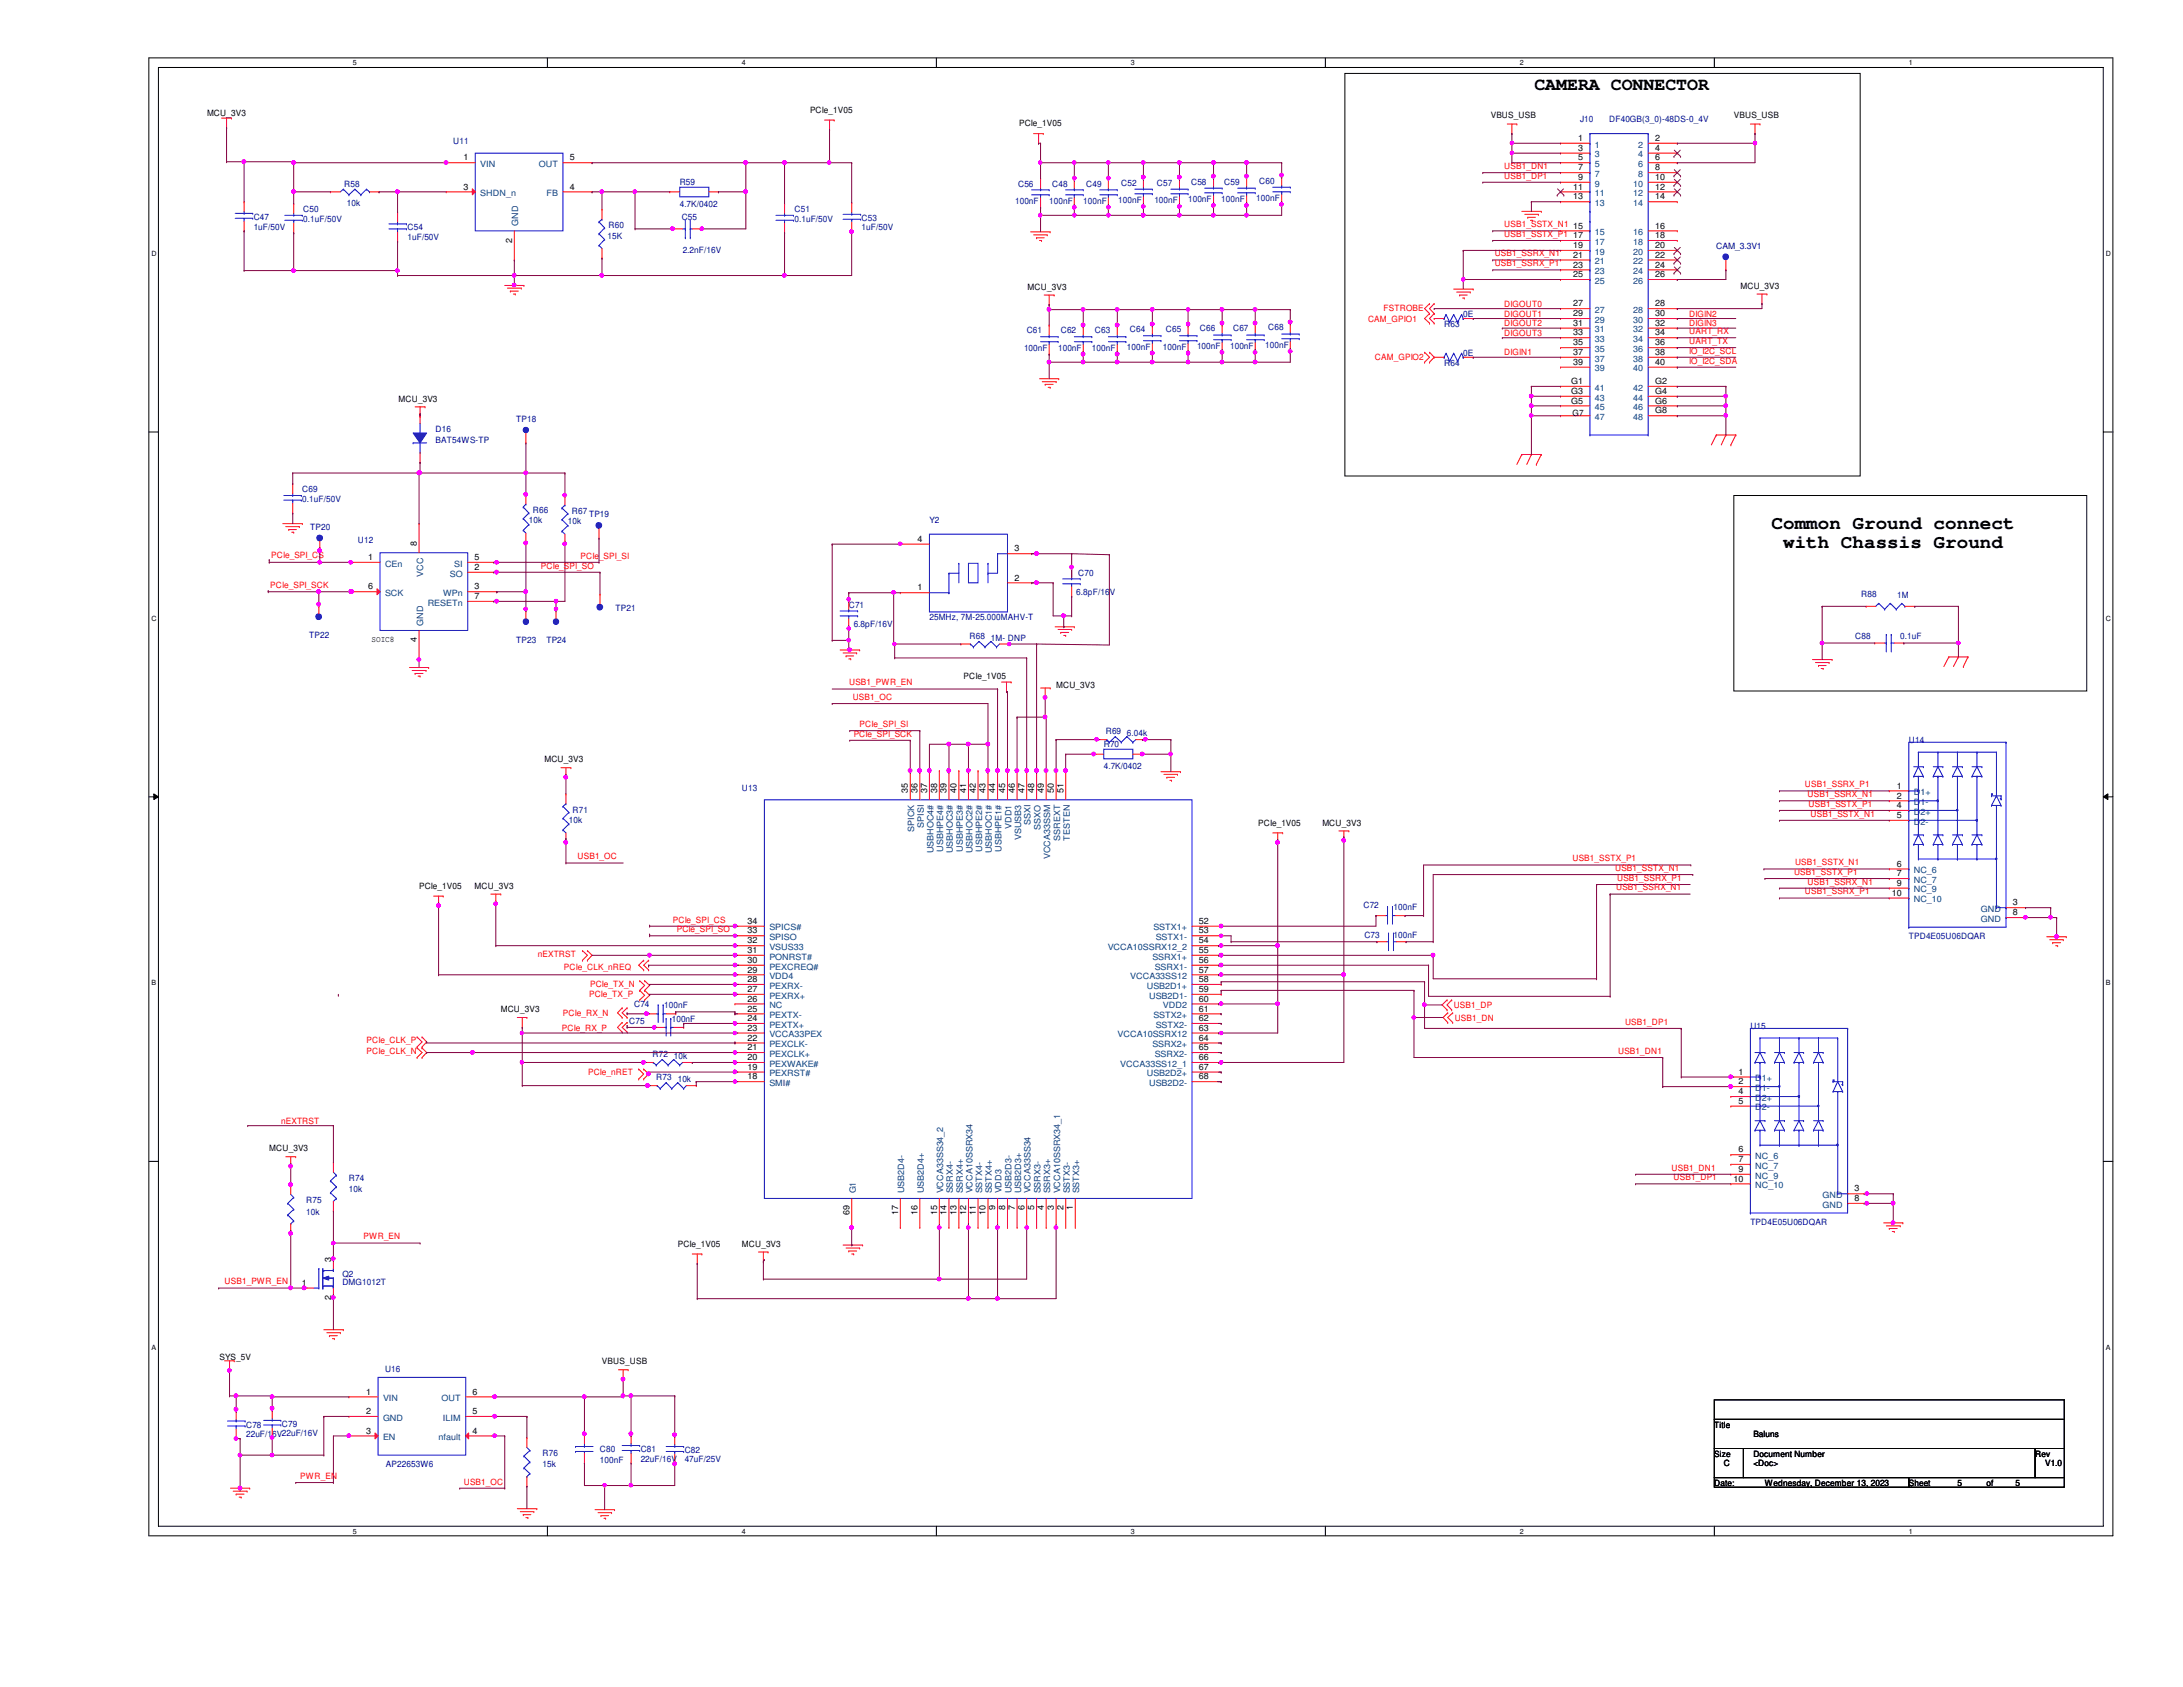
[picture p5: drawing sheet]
<svg xmlns="http://www.w3.org/2000/svg" width="279mm" height="216mm" viewBox="0 0 279 216" stroke-linecap="round" stroke-linejoin="round" font-family="sans-serif">
<defs><g id="words">
<g font-size="2.5">
<text x="226.7" y="67.6">Common Ground connect</text>
<text x="228.2" y="70.1">with Chassis Ground</text>
</g>
<text font-size="2.3" x="196.4" y="11.6">CAMERA CONNECTOR</text>
<g font-size="1.1">
<text x="26.5" y="14.9">MCU_3V3</text>
<text x="103.7" y="14.4">PCIe_1V05</text>
<text x="130.4" y="16.2">PCIe_1V05</text>
<text x="190.8" y="15.2">VBUS_USB</text>
<text x="221.9" y="15.2">VBUS_USB</text>
<text x="59.3" y="20.5">1</text>
<text x="72.9" y="20.5">5</text>
<text x="202" y="18">1</text>
<text x="202" y="19.3">3</text>
<text x="202" y="20.5">5</text>
<text x="202" y="21.8">7</text>
<text x="202" y="23">9</text>
<text x="211.8" y="18">2</text>
<text x="211.8" y="19.3">4</text>
<text x="211.8" y="20.5">6</text>
<text x="211.8" y="21.8">8</text>
<text x="211.8" y="23">10</text>
<text x="59.3" y="24.3">3</text>
<text x="72.9" y="24.3">4</text>
<text x="201.3" y="24.3">11</text>
<text x="201.3" y="25.5">13</text>
<text x="201.3" y="29.3">15</text>
<text x="211.8" y="24.3">12</text>
<text x="211.8" y="25.5">14</text>
<text x="211.8" y="29.3">16</text>
<text x="65.5" y="31.1" transform="rotate(-90 65.5 31.1)">2</text>
<text x="201.3" y="30.5">17</text>
<text x="201.3" y="31.7">19</text>
<text x="201.3" y="33">21</text>
<text x="201.3" y="34.2">23</text>
<text x="201.3" y="35.5">25</text>
<text x="211.8" y="30.5">18</text>
<text x="211.8" y="31.7">20</text>
<text x="211.8" y="33">22</text>
<text x="211.8" y="34.2">24</text>
<text x="211.8" y="35.5">26</text>
<text x="131.5" y="37.1">MCU_3V3</text>
<text x="201.3" y="39.2">27</text>
<text x="201.3" y="40.5">29</text>
<text x="201.3" y="41.7">31</text>
<text x="211.8" y="39.2">28</text>
<text x="211.8" y="40.5">30</text>
<text x="211.8" y="41.7">32</text>
<text x="222.8" y="37">MCU_3V3</text>
<text x="201.3" y="42.9">33</text>
<text x="201.3" y="44.2">35</text>
<text x="201.3" y="45.4">37</text>
<text x="201.3" y="46.7">39</text>
<text x="211.8" y="42.9">34</text>
<text x="211.8" y="44.2">36</text>
<text x="211.8" y="45.4">38</text>
<text x="211.8" y="46.7">40</text>
<text x="51" y="51.4">MCU_3V3</text>
<text x="201.1" y="49.1">G1</text>
<text x="201.1" y="50.4">G3</text>
<text x="201.1" y="51.6">G5</text>
<text x="201.3" y="53.3">G7</text>
<text x="211.8" y="49.1">G2</text>
<text x="211.8" y="50.4">G4</text>
<text x="211.8" y="51.6">G6</text>
<text x="211.8" y="52.9">G8</text>
<text x="47.1" y="71.7">1</text>
<text x="53.3" y="69.8" transform="rotate(-90 53.3 69.8)">8</text>
<text x="60.7" y="71.7">5</text>
<text x="117.4" y="69.3">4</text>
<text x="129.8" y="70.6">3</text>
<text x="47.1" y="75.4">6</text>
<text x="60.7" y="75.4">3</text>
<text x="60.7" y="72.9">2</text>
<text x="60.7" y="76.7">7</text>
<text x="117.4" y="75.6">1</text>
<text x="129.8" y="74.3">2</text>
<text x="47.5" y="82.1">SOIC8</text>
<text x="53.3" y="82.2" transform="rotate(-90 53.3 82.2)">4</text>
<text x="123.3" y="86.9">PCIe_1V05</text>
<text x="135.2" y="88.1">MCU_3V3</text>
<text x="69.7" y="97.6">MCU_3V3</text>
<text x="116.2" y="101.5" transform="rotate(-90 116.2 101.5)">35</text>
<text x="117.4" y="101.5" transform="rotate(-90 117.4 101.5)">36</text>
<text x="118.7" y="101.5" transform="rotate(-90 118.7 101.5)">37</text>
<text x="119.9" y="101.5" transform="rotate(-90 119.9 101.5)">38</text>
<text x="121.2" y="101.5" transform="rotate(-90 121.2 101.5)">39</text>
<text x="122.4" y="101.5" transform="rotate(-90 122.4 101.5)">40</text>
<text x="123.7" y="101.5" transform="rotate(-90 123.7 101.5)">41</text>
<text x="124.9" y="101.5" transform="rotate(-90 124.9 101.5)">42</text>
<text x="126.2" y="101.5" transform="rotate(-90 126.2 101.5)">43</text>
<text x="127.4" y="101.5" transform="rotate(-90 127.4 101.5)">44</text>
<text x="128.7" y="101.5" transform="rotate(-90 128.7 101.5)">45</text>
<text x="129.9" y="101.5" transform="rotate(-90 129.9 101.5)">46</text>
<text x="131.1" y="101.5" transform="rotate(-90 131.1 101.5)">47</text>
<text x="132.4" y="101.5" transform="rotate(-90 132.4 101.5)">48</text>
<text x="133.6" y="101.5" transform="rotate(-90 133.6 101.5)">49</text>
<text x="134.9" y="101.5" transform="rotate(-90 134.9 101.5)">50</text>
<text x="136.1" y="101.5" transform="rotate(-90 136.1 101.5)">51</text>
<text x="242.8" y="100.9">1</text>
<text x="161" y="105.7">PCIe_1V05</text>
<text x="169.2" y="105.7">MCU_3V3</text>
<text x="242.8" y="102.2">2</text>
<text x="242.8" y="103.4">4</text>
<text x="242.8" y="104.7">5</text>
<text x="53.6" y="113.7">PCIe_1V05</text>
<text x="60.7" y="113.7">MCU_3V3</text>
<text x="242.8" y="110.9">6</text>
<text x="242.8" y="112.1">7</text>
<text x="242.8" y="113.4">9</text>
<text x="95.7" y="119.5">33</text>
<text x="95.7" y="118.2">34</text>
<text x="153.5" y="118.2">52</text>
<text x="153.5" y="119.5">53</text>
<text x="242.1" y="114.6">10</text>
<text x="257.6" y="115.9">3</text>
<text x="257.6" y="117.1">8</text>
<text x="95.7" y="125.7">28</text>
<text x="95.7" y="124.5">29</text>
<text x="95.7" y="123.2">30</text>
<text x="95.7" y="122">31</text>
<text x="95.7" y="120.7">32</text>
<text x="153.5" y="120.7">54</text>
<text x="153.5" y="122">55</text>
<text x="153.5" y="123.2">56</text>
<text x="153.5" y="124.5">57</text>
<text x="153.5" y="125.7">58</text>
<text x="64.1" y="129.5">MCU_3V3</text>
<text x="95.7" y="131.9">23</text>
<text x="95.7" y="130.7">24</text>
<text x="95.7" y="129.5">25</text>
<text x="95.7" y="128.2">26</text>
<text x="95.7" y="127">27</text>
<text x="153.5" y="127">59</text>
<text x="153.5" y="128.2">60</text>
<text x="153.5" y="129.5">61</text>
<text x="153.5" y="130.7">62</text>
<text x="153.5" y="131.9">63</text>
<text x="95.7" y="136.9">19</text>
<text x="95.7" y="135.7">20</text>
<text x="95.7" y="134.4">21</text>
<text x="95.7" y="133.2">22</text>
<text x="153.5" y="133.2">64</text>
<text x="153.5" y="134.4">65</text>
<text x="153.5" y="135.7">66</text>
<text x="153.5" y="136.9">67</text>
<text x="222.5" y="137.5">1</text>
<text x="95.7" y="138.1">18</text>
<text x="153.5" y="138.1">68</text>
<text x="222.5" y="138.8">2</text>
<text x="222.5" y="140">4</text>
<text x="222.5" y="141.3">5</text>
<text x="34.5" y="147.4">MCU_3V3</text>
<text x="222.5" y="147.5">6</text>
<text x="222.5" y="148.7">7</text>
<text x="222.5" y="150">9</text>
<text x="108.7" y="155.5" transform="rotate(-90 108.7 155.5)">69</text>
<text x="114.9" y="155.5" transform="rotate(-90 114.9 155.5)">17</text>
<text x="117.4" y="155.5" transform="rotate(-90 117.4 155.5)">16</text>
<text x="119.9" y="155.5" transform="rotate(-90 119.9 155.5)">15</text>
<text x="121.2" y="155.5" transform="rotate(-90 121.2 155.5)">14</text>
<text x="122.4" y="155.5" transform="rotate(-90 122.4 155.5)">13</text>
<text x="123.7" y="155.5" transform="rotate(-90 123.7 155.5)">12</text>
<text x="124.9" y="155.5" transform="rotate(-90 124.9 155.5)">11</text>
<text x="126.2" y="155.5" transform="rotate(-90 126.2 155.5)">10</text>
<text x="127.4" y="154.9" transform="rotate(-90 127.4 154.9)">9</text>
<text x="128.7" y="154.9" transform="rotate(-90 128.7 154.9)">8</text>
<text x="129.9" y="154.9" transform="rotate(-90 129.9 154.9)">7</text>
<text x="131.1" y="154.9" transform="rotate(-90 131.1 154.9)">6</text>
<text x="132.4" y="154.9" transform="rotate(-90 132.4 154.9)">5</text>
<text x="133.6" y="154.9" transform="rotate(-90 133.6 154.9)">4</text>
<text x="134.9" y="154.9" transform="rotate(-90 134.9 154.9)">3</text>
<text x="136.1" y="154.9" transform="rotate(-90 136.1 154.9)">2</text>
<text x="137.3" y="154.9" transform="rotate(-90 137.3 154.9)">1</text>
<text x="221.9" y="151.2">10</text>
<text x="237.4" y="152.5">3</text>
<text x="237.4" y="153.7">8</text>
<text x="42.4" y="161.5" transform="rotate(-90 42.4 161.5)">3</text>
<text x="86.7" y="159.6">PCIe_1V05</text>
<text x="95" y="159.6">MCU_3V3</text>
<text x="38.7" y="164.5">1</text>
<text x="42.4" y="166.4" transform="rotate(-90 42.4 166.4)">2</text>
<text x="28.1" y="174">SYS_5V</text>
<text x="46.9" y="178.5">1</text>
<text x="60.5" y="178.5">6</text>
<text x="77" y="174.6">VBUS_USB</text>
<text x="46.9" y="183.5">3</text>
<text x="46.9" y="181">2</text>
<text x="60.5" y="183.5">4</text>
<text x="60.5" y="181">5</text>
<text x="219.4" y="182.7">Title</text>
<text x="224.4" y="183.9">Baluns</text>
<text x="219.4" y="186.4">Size</text>
<text x="219.4" y="190.2">Date:</text>
<text x="220.6" y="187.7">C</text>
<text x="224.4" y="186.4">Document Number</text>
<text x="224.4" y="187.7">&lt;Doc&gt;</text>
<text x="225.9" y="190.2">Wednesday, December 13, 2023</text>
<text x="244.3" y="190.2">Sheet</text>
<text x="250.5" y="190.2">5</text>
<text x="254.3" y="190.2">of</text>
<text x="258" y="190.2">5</text>
<text x="260.5" y="186.4">Rev</text>
<text x="261.7" y="187.7">V1.0</text>
</g>
<g font-size="1.1" fill="#000080">
<text x="202.2" y="15.7">J10</text>
<text x="206" y="15.7">DF40GB(3_0)-48DS-0_4V</text>
<text x="44.1" y="23.9">R58</text>
<text x="58" y="18.4">U11</text>
<text x="87" y="23.6">R59</text>
<text x="130.3" y="23.9">C56</text>
<text x="134.7" y="23.9">C48</text>
<text x="139" y="23.9">C49</text>
<text x="143.5" y="23.7">C52</text>
<text x="148.1" y="23.7">C57</text>
<text x="152.4" y="23.6">C58</text>
<text x="156.7" y="23.6">C59</text>
<text x="161.2" y="23.5">C60</text>
<text x="32.5" y="28.1">C47</text>
<text x="32.5" y="29.4">1uF/50V</text>
<text x="38.8" y="27.1">C50</text>
<text x="38.8" y="28.4">0.1uF/50V</text>
<text x="44.4" y="26.4">10k</text>
<text x="52.2" y="29.5">C54</text>
<text x="77.9" y="29.1">R60</text>
<text x="87" y="26.5">4.7K/0402</text>
<text x="87.2" y="28.1">C55</text>
<text x="101.7" y="27.1">C51</text>
<text x="101.7" y="28.4">0.1uF/50V</text>
<text x="110.3" y="28.2">C53</text>
<text x="110.3" y="29.5">1uF/50V</text>
<text x="129.9" y="26.1">100nF</text>
<text x="134.3" y="26.1">100nF</text>
<text x="138.6" y="26.1">100nF</text>
<text x="143.1" y="26">100nF</text>
<text x="147.7" y="26">100nF</text>
<text x="152.1" y="25.9">100nF</text>
<text x="156.3" y="25.9">100nF</text>
<text x="160.8" y="25.7">100nF</text>
<text x="52.2" y="30.7">1uF/50V</text>
<text x="77.8" y="30.6">15K</text>
<text x="87.4" y="32.3">2.2nF/16V</text>
<text x="219.7" y="31.8">CAM_3.3V1</text>
<text x="184.8" y="41.8">R63</text>
<text x="187.3" y="40.6">0E</text>
<text x="131.1" y="44.9">100nF</text>
<text x="131.4" y="42.7">C61</text>
<text x="135.4" y="44.9">100nF</text>
<text x="135.8" y="42.7">C62</text>
<text x="139.7" y="44.9">100nF</text>
<text x="140.1" y="42.7">C63</text>
<text x="144.2" y="44.8">100nF</text>
<text x="144.6" y="42.5">C64</text>
<text x="148.8" y="44.8">100nF</text>
<text x="149.2" y="42.5">C65</text>
<text x="153.2" y="44.7">100nF</text>
<text x="153.6" y="42.4">C66</text>
<text x="157.4" y="44.7">100nF</text>
<text x="157.8" y="42.4">C67</text>
<text x="161.9" y="44.5">100nF</text>
<text x="162.3" y="42.3">C68</text>
<text x="184.8" y="46.8">R64</text>
<text x="187.3" y="45.6">0E</text>
<text x="55.8" y="55.2">D16</text>
<text x="55.8" y="56.7">BAT54WS-TP</text>
<text x="66.1" y="54">TP18</text>
<text x="38.7" y="62.9">C69</text>
<text x="38.7" y="64.2">0.1uF/50V</text>
<text x="68.2" y="65.7">R66</text>
<text x="73.2" y="65.8">R67</text>
<text x="39.7" y="67.8">TP20</text>
<text x="45.8" y="69.6">U12</text>
<text x="67.7" y="66.9">10k</text>
<text x="72.7" y="67.1">10k</text>
<text x="75.4" y="66.2">TP19</text>
<text x="119" y="66.9">Y2</text>
<text x="108.6" y="77.8">C71</text>
<text x="137.8" y="76.2">6.8pF/16V</text>
<text x="138" y="73.7">C70</text>
<text x="238.2" y="76.4">R88</text>
<text x="242.8" y="76.5">1M</text>
<text x="39.6" y="81.6">TP22</text>
<text x="66.1" y="82.3">TP23</text>
<text x="69.9" y="82.3">TP24</text>
<text x="78.8" y="78.1">TP21</text>
<text x="109.3" y="80.3">6.8pF/16V</text>
<text x="119" y="79.4">25MHz, 7M-25.000MAHV-T</text>
<text x="124.1" y="81.7">R68</text>
<text x="126.8" y="82">1M- DNP</text>
<text x="237.4" y="81.7">C88</text>
<text x="243.2" y="81.7">0.1uF</text>
<text x="141.3" y="95.6">R70</text>
<text x="141.5" y="93.9">R69</text>
<text x="144.2" y="94.2">6.04k</text>
<text x="244.3" y="95.1">U14</text>
<text x="95" y="101.2">U13</text>
<text x="141.3" y="98.4">4.7K/0402</text>
<text x="72.8" y="105.3">10k</text>
<text x="73.3" y="104.1">R71</text>
<text x="174.5" y="116.2">C72</text>
<text x="178.4" y="116.5">100nF</text>
<text x="174.6" y="120.1">C73</text>
<text x="178.4" y="120.1">100nF</text>
<text x="244.3" y="120.2">TPD4E05U06DQAR</text>
<text x="80.5" y="131.1">C75</text>
<text x="81.2" y="128.8">C74</text>
<text x="85" y="129">100nF</text>
<text x="86" y="130.8">100nF</text>
<text x="224" y="131.7">U15</text>
<text x="83.5" y="135.3">R72</text>
<text x="86.2" y="135.5">10k</text>
<text x="84" y="138.3">R73</text>
<text x="86.7" y="138.5">10k</text>
<text x="39.2" y="153.9">R75</text>
<text x="39.2" y="155.4">10k</text>
<text x="44.7" y="151.1">R74</text>
<text x="44.7" y="152.6">10k</text>
<text x="224" y="156.8">TPD4E05U06DQAR</text>
<text x="43.8" y="163.4">Q2</text>
<text x="43.8" y="164.5">DMG1012T</text>
<text x="49.3" y="175.6">U16</text>
<text x="31.5" y="182.7">C78</text>
<text x="31.5" y="183.9">22uF/16V22uF/16V</text>
<text x="36.1" y="182.6">C79</text>
<text x="76.8" y="185.8">C80</text>
<text x="82" y="185.8">C81</text>
<text x="87.6" y="185.9">C82</text>
<text x="49.4" y="187.8">AP22653W6</text>
<text x="69.4" y="186.3">R76</text>
<text x="69.4" y="187.8">15k</text>
<text x="76.8" y="187.3">100nF</text>
<text x="82" y="187.1">22uF/16V</text>
<text x="87.6" y="187.2">47uF/25V</text>
</g>
<g font-size="1.1" fill="#004080">
<text x="61.5" y="21.4">VIN</text>
<text x="69" y="21.4">OUT</text>
<text x="204.1" y="18.9">1</text>
<text x="204.1" y="20.2">3</text>
<text x="204.1" y="21.4">5</text>
<text x="204.1" y="22.6">7</text>
<text x="204.1" y="23.9">9</text>
<text x="209" y="23.9">10</text>
<text x="209.7" y="18.9">2</text>
<text x="209.7" y="20.2">4</text>
<text x="209.7" y="21.4">6</text>
<text x="209.7" y="22.6">8</text>
<text x="61.5" y="25.1">SHDN_n</text>
<text x="66.3" y="28.9" transform="rotate(-90 66.3 28.9)">GND</text>
<text x="69.9" y="25.1">FB</text>
<text x="204.1" y="25.1">11</text>
<text x="204.1" y="26.4">13</text>
<text x="209" y="25.1">12</text>
<text x="209" y="26.4">14</text>
<text x="204.1" y="30.1">15</text>
<text x="204.1" y="31.3">17</text>
<text x="204.1" y="32.6">19</text>
<text x="204.1" y="33.8">21</text>
<text x="204.1" y="35.1">23</text>
<text x="209" y="30.1">16</text>
<text x="209" y="31.3">18</text>
<text x="209" y="32.6">20</text>
<text x="209" y="33.8">22</text>
<text x="209" y="35.1">24</text>
<text x="204.1" y="36.3">25</text>
<text x="204.1" y="40">27</text>
<text x="204.1" y="41.3">29</text>
<text x="209" y="36.3">26</text>
<text x="209" y="40">28</text>
<text x="209" y="41.3">30</text>
<text x="204.1" y="42.5">31</text>
<text x="204.1" y="43.8">33</text>
<text x="204.1" y="45">35</text>
<text x="204.1" y="46.3">37</text>
<text x="204.1" y="47.5">39</text>
<text x="209" y="42.5">32</text>
<text x="209" y="43.8">34</text>
<text x="209" y="45">36</text>
<text x="209" y="46.3">38</text>
<text x="209" y="47.5">40</text>
<text x="204.1" y="50">41</text>
<text x="204.1" y="51.3">43</text>
<text x="204.1" y="53.8">47</text>
<text x="204.1" y="52.5">45</text>
<text x="209" y="50">42</text>
<text x="209" y="51.3">44</text>
<text x="209" y="52.5">46</text>
<text x="209" y="53.8">48</text>
<text x="49.3" y="72.5">CEn</text>
<text x="49.3" y="76.3">SCK</text>
<text x="54.1" y="73.8" transform="rotate(-90 54.1 73.8)">VCC</text>
<text x="54.7" y="77.5">RESETn</text>
<text x="56.7" y="76.3">WPn</text>
<text x="57.6" y="73.8">SO</text>
<text x="58.1" y="72.5">SI</text>
<text x="54.1" y="80.1" transform="rotate(-90 54.1 80.1)">GND</text>
<text x="244.9" y="101.8">D1+</text>
<text x="117" y="106.5" transform="rotate(-90 117 106.5)">SPICK</text>
<text x="118.2" y="106" transform="rotate(-90 118.2 106)">SPISI</text>
<text x="129.5" y="106.1" transform="rotate(-90 129.5 106.1)">VDD1</text>
<text x="130.7" y="107.5" transform="rotate(-90 130.7 107.5)">VSUSB3</text>
<text x="131.9" y="105.6" transform="rotate(-90 131.9 105.6)">SSXI</text>
<text x="133.2" y="106.2" transform="rotate(-90 133.2 106.2)">SSXO</text>
<text x="135.7" y="107.6" transform="rotate(-90 135.7 107.6)">SSREXT</text>
<text x="136.9" y="107.6" transform="rotate(-90 136.9 107.6)">TESTEN</text>
<text x="244.9" y="103">D1-</text>
<text x="244.9" y="104.3">D2+</text>
<text x="244.9" y="105.5">D2-</text>
<text x="119.5" y="109.2" transform="rotate(-90 119.5 109.2)">USBHOC4#</text>
<text x="120.7" y="109" transform="rotate(-90 120.7 109)">USBHPE4#</text>
<text x="122" y="109.2" transform="rotate(-90 122 109.2)">USBHOC3#</text>
<text x="123.2" y="109" transform="rotate(-90 123.2 109)">USBHPE3#</text>
<text x="124.5" y="109.2" transform="rotate(-90 124.5 109.2)">USBHOC2#</text>
<text x="125.7" y="109" transform="rotate(-90 125.7 109)">USBHPE2#</text>
<text x="127" y="109.2" transform="rotate(-90 127 109.2)">USBHOC1#</text>
<text x="128.2" y="109" transform="rotate(-90 128.2 109)">USBHPE1#</text>
<text x="134.4" y="110" transform="rotate(-90 134.4 110)">VCCA33SSM</text>
<text x="244.9" y="111.8">NC_6</text>
<text x="244.9" y="113">NC_7</text>
<text x="98.5" y="119.1">SPICS#</text>
<text x="147.6" y="119.1">SSTX1+</text>
<text x="244.9" y="114.2">NC_9</text>
<text x="244.9" y="115.5">NC_10</text>
<text x="253.5" y="116.7">GND</text>
<text x="253.5" y="118">GND</text>
<text x="98.5" y="125.3">VDD4</text>
<text x="98.5" y="124.1">PEXCREQ#</text>
<text x="98.5" y="122.8">PONRST#</text>
<text x="98.5" y="121.6">VSUS33</text>
<text x="98.5" y="120.3">SPISO</text>
<text x="141.8" y="121.6">VCCA10SSRX12_2</text>
<text x="144.7" y="125.3">VCCA33SS12</text>
<text x="147.5" y="122.8">SSRX1+</text>
<text x="147.8" y="124.1">SSRX1-</text>
<text x="147.9" y="120.3">SSTX1-</text>
<text x="98.5" y="131.5">PEXTX+</text>
<text x="98.5" y="130.3">PEXTX-</text>
<text x="98.5" y="129">NC</text>
<text x="98.5" y="127.8">PEXRX+</text>
<text x="98.5" y="126.5">PEXRX-</text>
<text x="146.8" y="126.5">USB2D1+</text>
<text x="147.1" y="127.8">USB2D1-</text>
<text x="147.6" y="130.3">SSTX2+</text>
<text x="147.9" y="131.5">SSTX2-</text>
<text x="148.8" y="129">VDD2</text>
<text x="98.5" y="137.8">PEXRST#</text>
<text x="98.5" y="136.5">PEXWAKE#</text>
<text x="98.5" y="135.3">PEXCLK+</text>
<text x="98.5" y="134">PEXCLK-</text>
<text x="98.5" y="132.8">VCCA33PEX</text>
<text x="143" y="132.8">VCCA10SSRX12</text>
<text x="143.4" y="136.5">VCCA33SS12_1</text>
<text x="146.8" y="137.8">USB2D2+</text>
<text x="147.5" y="134">SSRX2+</text>
<text x="147.8" y="135.3">SSRX2-</text>
<text x="98.5" y="139">SMI#</text>
<text x="147.1" y="139">USB2D2-</text>
<text x="224.7" y="138.4">D1+</text>
<text x="224.7" y="139.6">D1-</text>
<text x="224.7" y="140.9">D2+</text>
<text x="224.7" y="142.1">D2-</text>
<text x="224.7" y="148.3">NC_6</text>
<text x="224.7" y="149.6">NC_7</text>
<text x="109.5" y="152.7" transform="rotate(-90 109.5 152.7)">G1</text>
<text x="115.7" y="152.7" transform="rotate(-90 115.7 152.7)">USB2D4-</text>
<text x="118.2" y="152.7" transform="rotate(-90 118.2 152.7)">USB2D4+</text>
<text x="120.7" y="152.7" transform="rotate(-90 120.7 152.7)">VCCA33SS34_2</text>
<text x="122" y="152.7" transform="rotate(-90 122 152.7)">SSRX4-</text>
<text x="123.2" y="152.7" transform="rotate(-90 123.2 152.7)">SSRX4+</text>
<text x="124.5" y="152.7" transform="rotate(-90 124.5 152.7)">VCCA10SSRX34</text>
<text x="125.7" y="152.7" transform="rotate(-90 125.7 152.7)">SSTX4-</text>
<text x="127" y="152.7" transform="rotate(-90 127 152.7)">SSTX4+</text>
<text x="128.2" y="152.7" transform="rotate(-90 128.2 152.7)">VDD3</text>
<text x="129.5" y="152.7" transform="rotate(-90 129.5 152.7)">USB2D3-</text>
<text x="130.7" y="152.7" transform="rotate(-90 130.7 152.7)">USB2D3+</text>
<text x="131.9" y="152.7" transform="rotate(-90 131.9 152.7)">VCCA33SS34</text>
<text x="133.2" y="152.7" transform="rotate(-90 133.2 152.7)">SSRX3-</text>
<text x="134.4" y="152.7" transform="rotate(-90 134.4 152.7)">SSRX3+</text>
<text x="135.7" y="152.7" transform="rotate(-90 135.7 152.7)">VCCA10SSRX34_1</text>
<text x="136.9" y="152.7" transform="rotate(-90 136.9 152.7)">SSTX3-</text>
<text x="138.1" y="152.7" transform="rotate(-90 138.1 152.7)">SSTX3+</text>
<text x="224.7" y="150.8">NC_9</text>
<text x="224.7" y="152.1">NC_10</text>
<text x="233.3" y="153.3">GND</text>
<text x="233.3" y="154.6">GND</text>
<text x="49" y="179.3">VIN</text>
<text x="56.5" y="179.3">OUT</text>
<text x="49" y="184.3">EN</text>
<text x="49" y="181.8">GND</text>
<text x="56.1" y="184.3">nfault</text>
<text x="56.7" y="181.8">ILIM</text>
</g>
<g font-size="1.1" fill="#f00">
<text x="192.5" y="21.6">USB1_DN1</text>
<text x="192.5" y="22.9">USB1_DP1</text>
<text x="192.5" y="29.1">USB1_SSTX_N1</text>
<text x="191.3" y="32.8">USB1_SSRX_N1</text>
<text x="191.3" y="34.1">USB1_SSRX_P1</text>
<text x="192.5" y="30.3">USB1_SSTX_P1</text>
<text x="175.1" y="41.2">CAM_GPIO1</text>
<text x="177.1" y="39.8">FSTROBE</text>
<text x="192.5" y="39.2">DIGOUT0</text>
<text x="192.5" y="40.5">DIGOUT1</text>
<text x="192.5" y="41.7">DIGOUT2</text>
<text x="216.2" y="40.5">DIGIN2</text>
<text x="216.2" y="41.7">DIGIN3</text>
<text x="176" y="46">CAM_GPIO2</text>
<text x="192.5" y="43">DIGOUT3</text>
<text x="192.5" y="45.5">DIGIN1</text>
<text x="216.2" y="42.8">UART_RX</text>
<text x="216.2" y="44">UART_TX</text>
<text x="216.2" y="45.3">IO_I2C_SCL</text>
<text x="216.2" y="46.5">IO_I2C_SDA</text>
<text x="34.7" y="71.4">PCIe_SPI_CS</text>
<text x="74.3" y="71.5">PCIe_SPI_SI</text>
<text x="34.6" y="75.3">PCIe_SPI_SCK</text>
<text x="69.2" y="72.8">PCIe_SPI_SO</text>
<text x="108.7" y="87.7">USB1_PWR_EN</text>
<text x="109.1" y="89.6">USB1_OC</text>
<text x="109.3" y="94.3">PCIe_SPI_SCK</text>
<text x="110" y="93">PCIe_SPI_SI</text>
<text x="231" y="100.8">USB1_SSRX_P1</text>
<text x="231.4" y="102">USB1_SSRX_N1</text>
<text x="231.5" y="103.3">USB1_SSTX_P1</text>
<text x="231.7" y="104.5">USB1_SSTX_N1</text>
<text x="73.9" y="110">USB1_OC</text>
<text x="201.3" y="110.2">USB1_SSTX_P1</text>
<text x="206.7" y="111.5">USB1_SSTX_N1</text>
<text x="206.8" y="114">USB1_SSRX_N1</text>
<text x="207" y="112.7">USB1_SSRX_P1</text>
<text x="229.6" y="112">USB1_SSTX_P1</text>
<text x="229.7" y="110.7">USB1_SSTX_N1</text>
<text x="231.4" y="113.2">USB1_SSRX_N1</text>
<text x="86.1" y="118.1">PCIe_SPI_CS</text>
<text x="86.6" y="119.3">PCIe_SPI_SO</text>
<text x="231" y="114.5">USB1_SSRX_P1</text>
<text x="68.8" y="122.5">nEXTRST</text>
<text x="72.2" y="124.1">PCIe_CLK_nREQ</text>
<text x="71.9" y="131.9">PCIe_RX_P</text>
<text x="72.1" y="130">PCIe_RX_N</text>
<text x="75.4" y="127.5">PCIe_TX_P</text>
<text x="75.5" y="126.3">PCIe_TX_N</text>
<text x="186.1" y="129">USB1_DP</text>
<text x="186.2" y="130.7">USB1_DN</text>
<text x="208" y="131.1">USB1_DP1</text>
<text x="46.9" y="134.9">PCIe_CLK_N</text>
<text x="46.9" y="133.5">PCIe_CLK_P</text>
<text x="75.3" y="137.6">PCIe_nRET</text>
<text x="207.1" y="134.9">USB1_DN1</text>
<text x="36" y="143.8">nEXTRST</text>
<text x="214" y="149.8">USB1_DN1</text>
<text x="214.2" y="151">USB1_DP1</text>
<text x="46.5" y="158.6">PWR_EN</text>
<text x="28.7" y="164.4">USB1_PWR_EN</text>
<text x="38.4" y="189.3">PWR_EN</text>
<text x="59.4" y="190">USB1_OC</text>
</g>
<g font-size=".9">
<text x="45.2" y="8.3">5</text>
<text x="95" y="8.3">4</text>
<text x="144.7" y="8.3">3</text>
<text x="194.5" y="8.3">2</text>
<text x="244.3" y="8.3">1</text>
<text x="19.4" y="32.8">D</text>
<text x="269.5" y="32.8">D</text>
<text x="19.4" y="79.4">C</text>
<text x="269.5" y="79.4">C</text>
<text x="19.4" y="126.1">B</text>
<text x="269.5" y="126.1">B</text>
<text x="19.4" y="172.8">A</text>
<text x="269.5" y="172.8">A</text>
<text x="45.2" y="196.3">5</text>
<text x="95" y="196.3">4</text>
<text x="144.7" y="196.3">3</text>
<text x="194.5" y="196.3">2</text>
<text x="244.3" y="196.3">1</text>
</g>
</g></defs>
<path d="M19.1 7.4h251.3v189.2h-251.3zM20.3 8.6h248.9v186.7h-248.9z" fill="none" stroke="#000" stroke-width=".13"/>
<g fill="#fff">
<path d="M45.2 7.5h.5v1.1h-.5z"/>
<path d="M45.2 195.5h.5v1h-.5z"/>
</g>
<path d="M70.1 7.4v1.2M70.1 195.3v1.3" fill="none" stroke="#000" stroke-width=".13"/>
<g fill="#fff">
<path d="M95 7.5h.5v1.1h-.5z"/>
<path d="M95 195.5h.5v1h-.5z"/>
</g>
<path d="M119.8 7.4v1.2M119.8 195.3v1.3" fill="none" stroke="#000" stroke-width=".13"/>
<g fill="#fff">
<path d="M144.7 7.5h.5v1.1h-.5z"/>
<path d="M144.7 195.5h.5v1h-.5z"/>
</g>
<path d="M169.6 7.4v1.2M169.6 195.3v1.3" fill="none" stroke="#000" stroke-width=".13"/>
<g fill="#fff">
<path d="M194.5 7.5h.5v1.1h-.5z"/>
<path d="M194.5 195.5h.5v1h-.5z"/>
</g>
<path d="M219.4 7.4v1.2M219.4 195.3v1.3" fill="none" stroke="#000" stroke-width=".13"/>
<g fill="#fff">
<path d="M244.3 7.5h.5v1.1h-.5z"/>
<path d="M244.3 195.5h.5v1h-.5z"/>
<path d="M19.4 32h.6v1h-.6z"/>
<path d="M269.5 32h.7v1h-.7z"/>
<path d="M19.4 78.6h.6v1h-.6z"/>
<path d="M269.5 78.6h.7v1h-.7z"/>
</g>
<path d="M19.1 55.3h1.2M269.2 55.3h1.2" fill="none" stroke="#000" stroke-width=".13"/>
<g fill="#fff">
<path d="M19.4 125.3h.6v1h-.6z"/>
<path d="M269.5 125.3h.6v1h-.6z"/>
</g>
<path d="M19.1 102h1.2M19.7 101.6l.6 .4-.6 .3zM269.2 102l.6-.4v.7zM269.2 102h1.2" fill="none" stroke="#000" stroke-width=".13"/>
<path d="M19.7 101.6l.6 .4-.6 .3zM269.2 102l.6-.4v.7z" fill="#000"/>
<g fill="#fff">
<path d="M19.4 172h.5v1h-.5z"/>
<path d="M269.5 172h.6v1h-.6z"/>
</g>
<path d="M172.1 9.4h66v51.5h-66zM221.9 63.4h45.2v25h-45.2zM19.1 148.6h1.2M269.2 148.6h1.2M219.4 179.2h44.8v2.5h-44.8zM219.4 181.7h44.8v3.7h-44.8zM219.4 185.4h3.7v3.7h-3.7zM219.4 189.1h24.9v1.2h-24.9zM223.1 185.4h37.4v3.7h-37.4zM244.3 189.1h19.9v1.2h-19.9zM260.5 185.4h3.7v3.7h-3.7z" fill="none" stroke="#000" stroke-width=".13"/>
<g fill="none" stroke="#f00" stroke-width=".13">
<path d="M28.4 15.1h1.2M29 16.3h.1M29 15.1v1.2M29.6 15.1h.1M105.5 15.4h1.3M106.2 16.6h.1M106.2 15.4v1.2M106.8 15.4h.1M132.3 17.1h1.2M132.9 18.3h.1M132.9 17.1v1.2M133.5 17.1h.1"/>
<path d="M192.9 15.9h1.2M193.5 17.1h.1M193.5 15.9v1.2M194.1 15.9h.1M224 15.9h1.3M224.6 17.1h.1M224.6 15.9v1.2M225.3 15.9h.1M64.6 36.5h2.5M64.9 36.9h1.8M65.3 37.3h.1M65.3 37.3h1"/>
<path d="M65.7 37.6h.3M66 37.6h.1M66.7 36.9h.1M67.1 36.5h.1M86.1 29.3h.1M86.1 29.3h1.3M88.6 29.3h1.2M89.8 29.3h.1M131.9 29.7h2.5M132.3 30.1h1.7M132.7 30.4h.1M132.7 30.4h.9"/>
<path d="M133.1 30.8h.2M133.3 30.8h.1M133.6 37.8h1.3M134 30.1h.1M134.3 39h.1M134.3 37.8v1.2M134.4 29.7h.1M134.9 37.8h.1M183 38.9h.1M183 38.9l-.7 .6 .7 .6M183.6 38.9h.1M183.6 38.9l-.6 .6 .6 .6"/>
<path d="M186.1 37h2.5M186.4 37.4h1.8M186.8 37.8h.1M186.8 37.8h1M187.2 38.1h.2M187.4 38.1h.1M188.2 37.4h.1M188.6 37h.1M194.8 27.1h2.5M195.2 27.4h1.7M195.5 27.8h.1M195.5 27.8h1"/>
<path d="M195.9 28.2h.2M196.1 28.2h.1M196.9 27.4h.1M197.3 27.1h.1M224.9 37.6h1.2M225.5 38.9h.1M225.5 37.6v1.3M226.1 37.6h.1M53.1 52.1h1.3M53.8 53.3h.1M53.8 52.1v1.2M54.4 52.1h.1"/>
<path d="M133.1 48.5h2.4M133.4 48.9h1.8M133.8 49.2h.1M133.8 49.2h1M134.2 49.6h.2M134.4 49.6h.1M135.2 48.9h.1M135.5 48.5h.1M182.3 45.1h.1M182.3 46.4h.1M182.3 45.1l.7 .6-.7 .7M183 40.1h.1"/>
<path d="M183 46.4h.1M183 45.1h.1M183 41.4h.1M183 45.1l.6 .6-.6 .7M183 40.1l-.7 .7 .7 .6M183.6 40.1h.1M183.6 41.4h.1M183.6 40.1l-.6 .7 .6 .6M194.8 58.2h.1M194.8 58.2l-.7 1.2M194.8 58.2h2.5M196 58.2h.1"/>
<path d="M196 58.2l-.6 1.2M196.6 59.4h.1M197.3 58.2h.1M197.3 58.2l-.7 1.2M219.7 55.7h.1M219.7 55.7l-.7 1.2M219.7 55.7h2.5M220.9 55.7h.1M220.9 55.7l-.6 1.2M221.5 56.9h.1M222.2 55.7h.1M222.2 55.7l-.7 1.2"/>
<path d="M36.2 67h2.5M36.6 67.4h1.7M37 67.8h.1M37 67.8h.9M37.3 68.1h.3M37.6 68.1h.1M38.3 67.4h.1M38.7 67h.1M52.4 85.4h2.5M52.7 85.8h1.8M53.1 86.2h.1M53.1 86.2h1"/>
<path d="M53.5 86.5h.3M53.8 86.5h.1M54.5 85.8h.1M54.9 85.4h.1M71.8 98.3h1.3M72.4 99.5h.1M72.4 98.3v1.2M73.1 98.3h.1M107.5 83.2h2.5M107.9 83.6h1.7M108.3 83.9h.1M108.3 83.9h1"/>
<path d="M108.6 84.3h.3M108.9 84.3h.1M109.6 83.6h.1M110 83.2h.1M128.2 87.3h1.2M128.8 88.5h.1M128.8 87.3v1.2M129.4 87.3h.1M133.2 88.1h1.2M133.8 89.3h.1M133.8 88.1v1.2M134.4 88.1h.1"/>
<path d="M135 80.2h2.5M135.4 80.6h1.8M135.8 80.9h.1M135.8 80.9h1M136.1 81.3h.3M136.4 81.3h.1M137.2 80.6h.1M137.5 80.2h.1M148.6 98.8h2.5M149 99.1h1.7M149.4 99.5h.1M149.4 99.5h.9"/>
<path d="M149.7 99.9h.2M149.9 99.9h.1M150.7 99.1h.1M151.1 98.8h.1M232 84.4h2.5M232.4 84.8h1.7M232.7 85.2h.1M232.7 85.2h1M233.1 85.6h.2M233.3 85.6h.1M234.1 84.8h.1M234.5 84.4h.1"/>
<path d="M249.4 84.1h.1M249.4 84.1l-.6 1.2M249.4 84.1h2.5M250.7 84.1h.1M250.7 84.1l-.7 1.2M251.3 85.3h.1M251.9 84.1h.1M251.9 84.1l-.6 1.2M55.5 114.7h1.2M56.1 115.9h.1M56.1 114.7v1.2M56.7 114.7h.1"/>
<path d="M62.8 114.4h1.3M63.5 115.7h.1M63.5 114.4v1.3M64.1 114.4h.1M162.9 106.6h1.3M163.5 107.8h.1M163.5 106.6v1.2M164.2 106.6h.1M171.4 106.3h1.2M172 107.6h.1M172 106.3v1.3M172.6 106.3h.1"/>
<path d="M262 119.9h2.5M264.5 119.9h.1M53.4 134.1h.1M53.4 135.3h.1M53.4 132.7h.1M53.4 134h.1M53.4 134.1l.6 .6-.6 .6M53.4 132.7l.6 .6-.6 .7M54 135.3h.1M54 134.1h.1M54 134h.1M54 132.7h.1"/>
<path d="M54 134.1l.6 .6-.6 .6M54 132.7l.6 .6-.6 .7M66.2 130.2h1.2M66.8 131.5h.1M66.8 130.2v1.3M67.4 130.2h.1M74.5 121.7h.1M74.5 122.9h.1M74.5 121.7l.7 .6-.7 .6M75.2 122.9h.1M75.2 121.7h.1M75.2 121.7l.6 .6-.6 .6"/>
<path d="M79.6 129h.1M79.6 130.2h.1M79.6 130.9h.1M79.6 132.1h.1M79.6 129l-.6 .6 .6 .6M79.6 130.9l-.6 .6 .6 .6M80.3 129h.1M80.3 130.2h.1M80.3 130.9h.1M80.3 132.1h.1M80.3 129l-.7 .6 .7 .6M80.3 130.9l-.7 .6 .7 .6"/>
<path d="M81.7 136.8h.1M81.7 138.1h.1M81.7 136.8l.7 .7-.7 .6M81.9 125.5h.1M81.9 126.7h.1M81.9 128h.1M81.9 125.5l.6 .6-.6 .6M81.9 126.7l.6 .7-.6 .6M82.4 122.9h.1M82.4 124.1h.1M82.4 138.1h.1M82.4 136.8h.1"/>
<path d="M82.4 122.9l-.7 .6 .7 .6M82.4 136.8l.6 .7-.6 .6M82.5 126.7h.1M82.5 125.5h.1M82.5 128h.1M82.5 125.5l.6 .6-.6 .6M82.5 126.7l.6 .7-.6 .6M83 122.9h.1M83 124.1h.1M83 122.9l-.6 .6 .6 .6M185.2 128h.1M185.2 129.2h.1"/>
<path d="M185.2 128l-.6 .6 .6 .6M185.3 129.6h.1M185.3 130.9h.1M185.3 129.6l-.6 .6 .6 .7M185.8 129.2h.1M185.8 128h.1M185.8 128l-.6 .6 .6 .6M185.9 130.9h.1M185.9 129.6h.1M185.9 129.6l-.6 .6 .6 .7M262.3 120.3h1.8M262.7 120.6h.1"/>
<path d="M262.7 120.6h1M263.1 121h.3M263.4 121h.1M264.1 120.3h.1M36.6 148h1.2M37.2 149.3h.1M37.2 148v1.3M37.8 148h.1M107.9 159.3h2.5M108.3 159.7h1.7M110 159.7h.1M110.4 159.3h.1"/>
<path d="M241.1 156.5h2.4M241.4 156.9h1.8M241.8 157.2h.1M241.8 157.2h1M242.2 157.6h.2M242.4 157.6h.1M243.2 156.9h.1M243.5 156.5h.1M28.7 174.2h1.3M29.4 175.4h.1M29.4 174.2v1.2M30 174.2h.1"/>
<path d="M41.4 170.2h2.5M41.8 170.6h1.8M42.2 170.9h.1M42.2 170.9h1M42.5 171.3h.3M42.8 171.3h.1M43.6 170.6h.1M43.9 170.2h.1M79.2 175.3h1.2M79.8 176.5h.1M79.8 175.3v1.2M80.4 175.3h.1"/>
<path d="M88.6 160.5h1.2M89.2 161.7h.1M89.2 160.5v1.2M89.8 160.5h.1M97.1 160.2h1.2M97.7 161.5h.1M97.7 160.2v1.3M98.3 160.2h.1M108.6 160.1h.1M108.6 160.1h1M109 160.5h.3M109.3 160.5h.1"/>
<path d="M29.5 190.5h2.5M29.8 190.8h1.8M30.2 191.2h.1M30.2 191.2h1M30.6 191.6h.3M30.9 191.6h.1M31.6 190.8h.1M32 190.5h.1M66.2 193.1h2.5M66.6 193.5h1.7M67 193.8h.1M67 193.8h.9"/>
<path d="M67.3 194.2h.3M67.6 194.2h.1M68.3 193.5h.1M68.7 193.1h.1M76.2 193.2h2.5M76.5 193.6h1.8M76.9 194h.1M76.9 194h1M77.3 194.3h.2M77.5 194.3h.1M78.3 193.6h.1M78.7 193.2h.1"/>
</g>
<g fill="none" stroke="#00f" stroke-width=".13">
<path d="M87.4 29.3h.3M87.7 30.4h.1M87.7 29.3h.1M87.7 28.2v2.2M88.3 29.3h.1M88.3 30.4h.1M88.3 29.3h.3M88.3 28.2v2.2M52.9 56.7h.1M52.9 56.7h1.7M53.8 55.4h.1M53.8 57.9h.1"/>
<path d="M53.8 54.2v1.2M53.8 56.7v1.2"/>
</g>
<path d="M52.9 55.4h1.7l-.8 1.3z" fill-rule="evenodd" fill="#00f"/>
<path d="M52.9 55.4h1.7l-.8 1.3z" fill="none" stroke="#00f" stroke-width=".13"/>
<path d="M53.8 53h.1M53.8 59.2h.1M53.8 53v1.2M53.8 57.9v1.3" fill="none" stroke="#f00" stroke-width=".13"/>
<circle cx="40.9" cy="68.8" r=".37" fill="#00f"/>
<g fill="none" stroke="#00f" stroke-width=".13">
<path d="M159.6 43.5h2.2M159.6 42.9h2.2M160.7 42.9h.1M160.7 43.5h.1M160.7 42.6v.3M160.7 43.5v.4M161.8 43.5h.1M161.8 42.9h.1M224 137.8h1.3M224 139.1h3.8M224.6 136h.1M224.6 134.7h1.3"/>
<path d="M224.6 136h1.3M225.3 134.7h.1M225.3 136h.1M225.3 137.8h.1M225.3 132.8h.1M225.3 134.7l.6 1.3M225.3 134.7l-.7 1.3M225.3 132.8v1.9M225.3 136v7.4M225.3 132.8h9.9M225.9 136h.1M225.9 134.7h.1"/>
<path d="M227.1 136h.1M227.1 134.7h1.3M227.1 136h1.3M227.8 134.7h.1M227.8 136h.1M227.8 139.1h.1M227.8 132.8h.1M227.8 134.7l.6 1.3M227.8 134.7l-.7 1.3M227.8 132.8v1.9M227.8 136v7.4M228.4 136h.1"/>
<path d="M228.4 134.7h.1M229.6 136h.1M229.6 134.7h1.2M229.6 136h1.2M230.3 134.7h.1M230.3 136h.1M230.3 132.8h.1M230.3 134.7l.5 1.3M230.3 134.7l-.7 1.3M230.3 132.8v1.9M230.3 136v7.4M230.8 136h.1"/>
<path d="M230.8 134.7h.1M232.1 136h.1M232.1 134.7h1.2M232.1 136h1.2M232.7 134.7h.1M232.7 136h.1M232.7 132.8h.1M232.7 134.7l.6 1.3M232.7 134.7l-.6 1.3M232.7 132.8v1.9M232.7 136v7.4M233.3 136h.1"/>
<path d="M233.3 134.7h.1M234.6 139.7h.1M234.6 138.4h.1M234.6 138.4h1.2M234.6 139.7h1.2M234.7 138.2h.1M234.7 138.2h-.1v.2M235.2 138.4h.1M235.2 139.7h.1M235.2 132.8h.1M235.2 138.4l.6 1.3M235.2 138.4l-.6 1.3"/>
<path d="M235.2 132.8v5.6M235.2 139.7v13.1M235.7 138.8h.1M235.8 139.7h.1M235.8 138.4h.1M235.8 138.8h.1M235.8 138.4v.4M236.5 131.6h.1M236.5 131.6h-12.5v23.6M236.5 131.6v23.6h-12.5M224 155.2h.1M224 140.3h6.3"/>
<path d="M224 141.6h8.7M224.6 144.7h.1M224.6 143.4h1.3M224.6 144.7h1.3M225.3 143.4h.1M225.3 144.7h.1M225.3 146.6h.1M225.3 143.4l.6 1.3M225.3 143.4l-.7 1.3M225.3 144.7v1.9M225.3 146.6h9.9M225.9 144.7h.1"/>
<path d="M225.9 143.4h.1M227.1 144.7h.1M227.1 143.4h1.3M227.1 144.7h1.3M227.8 143.4h.1M227.8 144.7h.1M227.8 146.6h.1M227.8 143.4l.6 1.3M227.8 143.4l-.7 1.3M227.8 144.7v1.9M228.4 144.7h.1M228.4 143.4h.1"/>
<path d="M229.6 144.7h.1M229.6 143.4h1.2M229.6 144.7h1.2M230.3 143.4h.1M230.3 144.7h.1M230.3 140.3h.1M230.3 146.6h.1M230.3 143.4l.5 1.3M230.3 143.4l-.7 1.3M230.3 144.7v1.9M230.8 144.7h.1M230.8 143.4h.1"/>
<path d="M232.1 144.7h.1M232.1 143.4h1.2M232.1 144.7h1.2M232.7 143.4h.1M232.7 144.7h.1M232.7 141.6h.1M232.7 146.6h.1M232.7 143.4l.6 1.3M232.7 143.4l-.6 1.3M232.7 144.7v1.9M233.3 144.7h.1M233.3 143.4h.1"/>
<path d="M235.2 146.6h.1M235.2 152.8h.1M235.2 152.8h1.3M236.5 152.8h.1"/>
<circle cx="40.9" cy="68.8" r=".37"/>
</g>
<path d="M160.7 41.4h.1M160.7 45.1h.1M160.7 41.4v1.2M160.7 43.9v1.2M40.9 70.5h.1M40.9 69.3v1.2" fill="none" stroke="#f00" stroke-width=".13"/>
<path d="M227.7 139h.1v.1h-.1z" fill-rule="evenodd" fill="#00f"/>
<path d="M227.7 139h.1v.1h-.1z" fill="none" stroke="#00f" stroke-width=".13"/>
<path d="M225.2 137.7h.1v.2h-.1z" fill-rule="evenodd" fill="#00f"/>
<path d="M225.2 137.7h.1v.2h-.1z" fill="none" stroke="#00f" stroke-width=".13"/>
<path d="M230.2 140.2l.1 .1-.1 .1z" fill-rule="evenodd" fill="#00f"/>
<path d="M230.2 140.2l.1 .1-.1 .1z" fill="none" stroke="#00f" stroke-width=".13"/>
<path d="M232.6 141.5h.2v.1h-.2z" fill-rule="evenodd" fill="#00f"/>
<path d="M232.6 141.5h.2v.1h-.2z" fill="none" stroke="#00f" stroke-width=".13"/>
<path d="M235.1 146.4l.2 .1-.1 .1z" fill-rule="evenodd" fill="#00f"/>
<g fill="none" stroke="#00f" stroke-width=".13">
<path d="M30.1 27.9h2.2M30.1 27.3h2.2M31.2 27.3h.1M31.2 27.9h.1M31.2 27.1v.2M31.2 27.9v.4M32.3 27.9h.1M32.3 27.3h.1M140.8 24.9h2.2M140.8 24.3h2.2M141.9 24.3h.1M141.9 24.9h.1"/>
<path d="M141.9 24.1v.2M141.9 24.9v.4M143 24.9h.1M143 24.3h.1M97.8 102.4h54.8v51h-54.8zM224 137.8h.1M224 139.1h.1M224 140.3h.1M224 141.6h.1M224 147.8h.1M224 149h.1M224 150.3h.1"/>
<path d="M224 151.5h.1M235.1 146.4l.2 .1-.1 .1zM236.5 152.8h.1M236.5 154h.1M85.3 185.8h2.2M85.3 185.1h2.2M86.4 185.1h.1M86.4 185.8h.1M86.4 184.9v.2M86.4 185.8v.3M87.5 185.8h.1M87.5 185.1h.1"/>
</g>
<g fill="none" stroke="#f00" stroke-width=".13">
<path d="M31.2 25.8h.1M31.2 29.5h.1M31.2 25.8v1.3M31.2 28.3v1.2M141.9 22.8h.1M141.9 26.5h.1M141.9 22.8v1.3M141.9 25.3v1.2M116.5 98.6h.1M116.5 98.6v3.8M117.7 98.6h.1M117.7 98.6v3.8"/>
<path d="M119 98.6h.1M119 98.6v3.8M120.2 98.6h.1M120.2 98.6v3.8M121.5 98.6h.1M121.5 98.6v3.8M122.7 98.6h.1M122.7 98.6v3.8M124 98.6h.1M124 98.6v3.8M125.2 98.6h.1M125.2 98.6v3.8"/>
<path d="M126.4 98.6h.1M126.4 98.6v3.8M127.7 98.6h.1M127.7 98.6v3.8M128.9 98.6h.1M128.9 98.6v3.8M130.2 98.6h.1M130.2 98.6v3.8M131.4 98.6h.1M131.4 98.6v3.8M132.7 98.6h.1M132.7 98.6v3.8"/>
<path d="M133.9 98.6h.1M133.9 98.6v3.8M135.2 98.6h.1M135.2 98.6v3.8M136.4 98.6h.1M136.4 98.6v3.8M94.1 119.8h.1M94.1 118.5h.1M94.1 119.8h3.7M94.1 118.5h3.7M152.6 119.8h3.7M152.6 118.5h3.7"/>
<path d="M156.3 118.5h.1M156.3 119.8h.1M94.1 138.4h.1M94.1 137.2h.1M94.1 136h.1M94.1 134.7h.1M94.1 133.5h.1M94.1 132.2h.1M94.1 131h.1M94.1 129.8h.1M94.1 128.5h.1M94.1 127.3h.1"/>
<path d="M94.1 126h.1M94.1 124.8h.1M94.1 123.5h.1M94.1 122.3h.1M94.1 121h.1M94.1 138.4h3.7M94.1 137.2h3.7M94.1 136h3.7M94.1 134.7h3.7M94.1 133.5h3.7M94.1 132.2h3.7M94.1 131h3.7"/>
<path d="M94.1 129.8h3.7M94.1 128.5h3.7M94.1 127.3h3.7M94.1 126h3.7M94.1 124.8h3.7M94.1 123.5h3.7M94.1 122.3h3.7M94.1 121h3.7M152.6 138.4h3.7M152.6 137.2h3.7M152.6 136h3.7M152.6 134.7h3.7"/>
<path d="M152.6 133.5h3.7M152.6 132.2h3.7M152.6 131h3.7M152.6 129.8h3.7M152.6 128.5h3.7M152.6 127.3h3.7M152.6 126h3.7M152.6 124.8h3.7M152.6 123.5h3.7M152.6 122.3h3.7M152.6 121h3.7M156.3 121h.1"/>
<path d="M156.3 122.3h.1M156.3 123.5h.1M156.3 124.8h.1M156.3 126h.1M156.3 127.3h.1M156.3 128.5h.1M156.3 129.8h.1M156.3 131h.1M156.3 132.2h.1M156.3 133.5h.1M156.3 134.7h.1M156.3 136h.1"/>
<path d="M156.3 137.2h.1M156.3 138.4h.1M221.5 137.8h.1M221.5 139.1h.1M221.5 137.8h2.5M221.5 139.1h2.5M109 157.1h.1M109 153.4v3.7M115.2 157.1h.1M115.2 153.4v3.7M117.7 157.1h.1M117.7 153.4v3.7"/>
<path d="M120.2 157.1h.1M120.2 153.4v3.7M121.5 157.1h.1M121.5 153.4v3.7M122.7 157.1h.1M122.7 153.4v3.7M124 157.1h.1M124 153.4v3.7M125.2 157.1h.1M125.2 153.4v3.7M126.4 157.1h.1M126.4 153.4v3.7"/>
<path d="M127.7 157.1h.1M127.7 153.4v3.7M128.9 157.1h.1M128.9 153.4v3.7M130.2 157.1h.1M130.2 153.4v3.7M131.4 157.1h.1M131.4 153.4v3.7M132.7 157.1h.1M132.7 153.4v3.7M133.9 157.1h.1M133.9 153.4v3.7"/>
<path d="M135.2 157.1h.1M135.2 153.4v3.7M136.4 157.1h.1M136.4 153.4v3.7M137.6 157.1h.1M137.6 153.4v3.7M221.5 140.3h.1M221.5 141.6h.1M221.5 147.8h.1M221.5 149h.1M221.5 150.3h.1M221.5 151.5h.1"/>
<path d="M221.5 140.3h2.5M221.5 141.6h2.5M221.5 147.8h2.5M221.5 149h2.5M221.5 150.3h2.5M221.5 151.5h2.5M236.5 152.8h2.5M236.5 154h2.5M239 152.8h.1M239 154h.1M86.4 183.6h.1M86.4 187.4h.1"/>
<path d="M86.4 183.6v1.3M86.4 186.1v1.3"/>
</g>
<circle cx="40.8" cy="78.9" r=".37" fill="#00f"/>
<g fill="none" stroke="#00f" stroke-width=".13">
<path d="M76.7 31.4h.1M76.7 29.9h.1M76.7 28.4h.1M76.7 31.4l.3 .4M76.7 29.9l.7 .7M76.7 28.4l.7 .8M77 28.1h.1M77 28.1l-.3 .3M77.4 30.6h.1M77.4 29.2h.1M77.4 30.6l-.7 .8M77.4 29.2l-.7 .7"/>
<path d="M141.3 95.9h3.7v1.2h-3.7zM85 131.5h.3M85.3 131.5h.1M85.3 130.3h.1M85.3 130.3v2.3M85.9 130.3h.1M85.9 131.5h.1M85.9 131.5h.3M85.9 130.3v2.3"/>
<circle cx="40.8" cy="78.9" r=".37"/>
</g>
<g fill="none" stroke="#f00" stroke-width=".13">
<path d="M77 33h.1M77 26.8h.1M77 26.8v1.3M77 31.8v1.2M40.8 77.3h.1M40.8 77.3v1.3M140 96.5h.1M140 96.5h1.3M145 96.5h1.2M146.2 96.5h.1M83.7 131.5h.1M83.7 131.5h1.3"/>
<path d="M86.2 131.5h1.3M87.5 131.5h.1"/>
</g>
<circle cx="67.3" cy="55" r=".34" fill="#00f"/>
<g fill="none" stroke="#00f" stroke-width=".13">
<path d="M203.5 17.1h.1M203.5 18.3h.1M203.5 19.6h.1M203.5 17.1h7.4M203.5 17.1v38.6M210.9 17.1h.1M210.9 17.1v38.6M145.2 24.8h2.3M145.2 24.2h2.3M146.3 24.2h.1M146.3 24.8h.1M146.3 24v.2"/>
<path d="M146.3 24.8v.4M147.5 24.8h.1M147.5 24.2h.1M203.5 20.8h.1M203.5 22.1h.1M203.5 32h.1M203.5 24.6h.1M203.5 25.8h.1M203.5 27.1h.1M203.5 28.3h.1M203.5 29.5h.1M203.5 33.3h.1"/>
<path d="M203.5 34.5h.1M203.5 35.8h.1M146.3 43.6h2.3M146.3 43h2.3M147.5 43h.1M147.5 43.6h.1M147.5 42.8v.2M147.5 43.6v.4M148.6 43.6h.1M148.6 43h.1M164 43.3h2.3M164 42.8h2.3"/>
<path d="M165.1 42.8h.1M165.1 43.3h.1M165.1 42.5v.3M165.1 43.3v.4M166.3 43.3h.1M166.3 42.8h.1M203.5 55.7h.1M203.5 55.7h7.4M210.9 55.7h.1M48.6 70.7h11.3v10h-11.3zM67 67.9h.1M67 66.4h.1"/>
<path d="M67 64.9h.1M67 67.9l.3 .3M67 66.4l.7 .7M67 64.9l.7 .8M67.3 64.5h.1M67.3 64.5l-.3 .4M67.7 67.1h.1M67.7 65.7h.1M67.7 67.1l-.7 .8M67.7 65.7l-.7 .7M119 68.4h9.9v9.9h-9.9zM119 75.9h2.5"/>
<path d="M121.5 73.4h.1M121.5 75.9h.1M121.5 73.4h1.2M121.5 73.4v2.5M122.7 72.1h.1M122.7 72.1v2.5M124 72.1h1.2v2.5h-1.2zM126.4 72.1h.1M126.4 73.4h.1M126.4 72.1v2.5M127.7 70.9h.1M127.7 70.9v2.5h-1.3"/>
<path d="M127.7 70.9h1.2M128.9 70.9h.1M177.3 117.2h.3M177.6 117.2h.1M177.6 116h.1M177.6 116v2.3M178.2 116h.1M178.2 117.2h.1M178.2 117.2h.4M178.2 116v2.3M36.8 154h.1M36.8 155.5h.1"/>
<path d="M36.8 154l.8 .8M36.8 155.5l.8 .8M37.2 156.6h.1M37.2 152.9l.4 .3M37.6 153.2h.1M37.6 154.8h.1M37.6 156.3h.1M37.6 153.2l-.8 .8M37.6 154.8l-.8 .7M37.6 156.3l-.4 .3M67.1 186.4h.1M67.1 187.9h.1"/>
<path d="M67.1 186.4l.7 .7M67.1 187.9l.7 .7M67.4 189h.1M67.4 185.3l.4 .3M67.8 185.6h.1M67.8 187.1h.1M67.8 188.6h.1M67.8 185.6l-.7 .8M67.8 187.1l-.7 .8M67.8 188.6l-.4 .4"/>
<circle cx="67.3" cy="55" r=".34"/>
</g>
<g fill="none" stroke="#f00" stroke-width=".13">
<path d="M199.7 18.3h.1M199.7 19.6h.1M199.7 18.3h3.8M199.7 19.6h3.8M210.9 18.3h3.8M210.9 19.6h3.8M214.7 18.3h.1M214.7 19.6h.1M146.3 22.7h.1M146.3 26.4h.1M146.3 22.7v1.3M146.3 25.2v1.2"/>
<path d="M199.7 20.8h.1M199.7 22.1h.1M199.7 23.3h.1M199.7 24.6h.1M199.7 25.8h.1M199.7 29.5h.1M199.7 30.8h.1M199.7 32h.1M199.7 33.3h.1M199.7 34.5h.1M199.7 35.8h.1M199.7 39.5h.1"/>
<path d="M199.7 20.8h3.8M199.7 22.1h3.8M199.7 23.3h3.8M199.7 24.6h3.8M199.7 25.8h3.8M199.7 29.5h3.8M199.7 30.8h3.8M199.7 32h3.8M199.7 33.3h3.8M199.7 34.5h3.8M199.7 35.8h3.8M199.7 39.5h3.8"/>
<path d="M210.9 20.8h3.8M210.9 22.1h3.8M210.9 23.3h3.8M210.9 24.6h3.8M210.9 25.8h3.8M210.9 29.5h3.8M210.9 30.8h3.8M210.9 32h3.8M210.9 33.3h3.8M210.9 34.5h3.8M210.9 35.8h3.8M210.9 39.5h3.8"/>
<path d="M214.7 20.8h.1M214.7 22.1h.1M214.7 23.3h.1M214.7 24.6h.1M214.7 25.8h.1M214.7 29.5h.1M214.7 30.8h.1M214.7 32h.1M214.7 33.3h.1M214.7 34.5h.1M214.7 35.8h.1M214.7 39.5h.1"/>
<path d="M67.3 56.7h.1M67.3 55.4v1.3M147.5 41.5h.1M147.5 45.2h.1M147.5 41.5v1.3M147.5 44v1.2M165.1 41.2h.1M165.1 45h.1M165.1 41.2v1.3M165.1 43.7v1.3M199.7 40.8h.1M199.7 42h.1"/>
<path d="M199.7 43.2h.1M199.7 44.5h.1M199.7 45.7h.1M199.7 47h.1M199.7 49.4h.1M199.7 50.7h.1M199.7 53.2h.1M199.7 51.9h.1M199.7 40.8h3.8M199.7 42h3.8M199.7 43.2h3.8M199.7 44.5h3.8"/>
<path d="M199.7 45.7h3.8M199.7 47h3.8M199.7 49.4h3.8M199.7 50.7h3.8M199.7 53.2h3.8M199.7 51.9h3.8M210.9 40.8h3.8M210.9 42h3.8M210.9 43.2h3.8M210.9 44.5h3.8M210.9 45.7h3.8M210.9 47h3.8"/>
<path d="M210.9 49.4h3.8M210.9 50.7h3.8M210.9 53.2h3.8M210.9 51.9h3.8M214.7 40.8h.1M214.7 42h.1M214.7 43.2h.1M214.7 44.5h.1M214.7 45.7h.1M214.7 47h.1M214.7 49.4h.1M214.7 50.7h.1"/>
<path d="M214.7 51.9h.1M214.7 53.2h.1M44.9 72h.1M44.9 72h3.7M59.9 72h3.7M59.9 75.7h3.7M63.6 75.7h.1M63.6 72h.1M67.3 69.5h.1M67.3 63.3h.1M67.3 63.3v1.2M67.3 68.2v1.3"/>
<path d="M115.2 69.6h.1M115.2 75.9h.1M115.2 69.6h3.8M115.2 75.9h3.8M128.9 70.9h3.8M128.9 74.6h3.8M132.7 70.9h.1M132.7 74.6h.1M53.6 84.4h.1M53.6 80.7v3.7M176.1 117.2h.1M176.1 117.2h1.2"/>
<path d="M178.6 117.2h1.2M179.8 117.2h.1M37.2 151.6h.1M37.2 157.9h.1M37.2 151.6v1.3M37.2 156.6v1.3M67.4 184h.1M67.4 190.2h.1M67.4 184v1.3M67.4 189v1.2"/>
</g>
<g fill="none" stroke="#804000" stroke-width=".13">
<path d="M214.3 19.2l.8 .8M215.1 19.2l-.9 .8M199.3 25h.1M199.3 24.2l.9 .8M200.1 24.2l-.8 .8M200.2 25h.1M214.2 20h.1M214.2 22.5h.1M214.2 23.7h.1M214.2 25h.1M214.2 32.5h.1M214.2 33.7h.1"/>
<path d="M214.2 35h.1M214.3 21.7l.8 .8M214.3 22.9l.8 .8M214.3 24.2l.8 .8M214.3 31.7l.8 .8M214.3 32.9l.8 .8M214.3 34.2l.8 .8M215.1 21.7l-.9 .8M215.1 22.9l-.9 .8M215.1 24.2l-.9 .8M215.1 31.7l-.9 .8M215.1 32.9l-.9 .8"/>
<path d="M215.1 34.2l-.9 .8M215.1 20h.1M215.1 22.5h.1M215.1 23.7h.1M215.1 25h.1M215.1 32.5h.1M215.1 33.7h.1M215.1 35h.1"/>
</g>
<path d="M48.3 75.4l.3 .3-.3 .4z" fill="#f00"/>
<path d="M44.9 75.7h.1M44.9 75.7h3.7M48.3 75.4l.3 .3-.3 .4zM53.6 67h.1M53.6 67v3.7M59.9 73.2h3.7M59.9 77h3.7M63.6 73.2h.1M63.6 77h.1" fill="none" stroke="#f00" stroke-width=".13"/>
<circle cx="76.6" cy="67.2" r=".37" fill="#00f"/>
<g fill="none" stroke="#00f" stroke-width=".13">
<path d="M49.8 29.3h2.2M49.8 28.7h2.2M50.9 28.7h.1M50.9 29.3h.1M50.9 28.4v.3M50.9 29.3v.4M52 29.3h.1M52 28.7h.1M99.3 28.2h2.3M99.3 27.6h2.3M100.4 27.6h.1M100.4 28.2h.1"/>
<path d="M100.4 27.3v.3M100.4 28.2v.3M101.6 28.2h.1M101.6 27.6h.1M149.9 24.8h2.2M149.9 24.2h2.2M151 24.2h.1M151 24.8h.1M151 24v.2M151 24.8v.4M152.1 24.8h.1M152.1 24.2h.1"/>
<path d="M184.8 45.7h.1M184.8 40.8h.1M185.1 45.2h.1M185.1 40.3h.1M185.1 45.2l.4 1M185.1 45.2l-.3 .5M185.1 40.3l.4 .9M185.1 40.3l-.3 .5M185.5 46.2h.1M185.5 41.2h.1M186.1 45.2h.1M186.1 40.3h.1"/>
<path d="M186.1 45.2l.5 1M186.1 45.2l-.6 1M186.1 40.3l.5 .9M186.1 40.3l-.6 .9M186.6 46.2h.1M186.6 41.2h.1M187.1 45.2h.1M187.1 40.3h.1M187.1 45.2l-.5 1M187.1 45.2l.2 .5M187.1 40.3l-.5 .9M187.1 40.3l.2 .5"/>
<path d="M187.3 45.7h.1M187.3 40.8h.1M107.5 78.8h2.3M107.5 78.2h2.3M108.6 78.2h.1M108.6 78.8h.1M108.6 78v.2M108.6 78.8v.4M109.8 78.8h.1M109.8 78.2h.1M136 74.7h2.3M136 74.1h2.3"/>
<path d="M137.2 74.1h.1M137.2 74.7h.1M137.2 73.9v.2M137.2 74.7v.4M138.3 74.7h.1M138.3 74.1h.1M83.6 136h.1M83.6 136l.4 .3M84 136.3h.1M84.8 135.6h.1M84.8 135.6l.7 .7M84.8 135.6l-.8 .7"/>
<path d="M85.5 136.3h.1M86.2 135.6h.1M86.2 135.6l.8 .7M86.2 135.6l-.7 .7M87 136.3h.1M87.4 136l-.4 .3"/>
<circle cx="76.6" cy="67.2" r=".37"/>
</g>
<g fill="none" stroke="#f00" stroke-width=".13">
<path d="M50.9 27.2h.1M50.9 30.9h.1M50.9 27.2v1.2M50.9 29.7v1.2M100.4 26.1h.1M100.4 29.8h.1M100.4 26.1v1.2M100.4 28.5v1.3M151 22.7h.1M151 26.4h.1M151 22.7v1.3M151 25.2v1.2"/>
<path d="M183.6 45.7h.1M183.6 40.8h.1M183.6 45.7h1.2M183.6 40.8h1.2M187.3 45.7h1.3M187.3 40.8h1.3M188.6 45.7h.1M188.6 40.8h.1M76.7 68.9h.1M76.7 67.6v1.3M108.6 76.7h.1M108.6 76.7v1.3"/>
<path d="M108.6 79.2v1.2M137.2 72.6h.1M137.2 76.3h.1M137.2 72.6v1.3M137.2 75.1v1.2M108.6 80.4h.1M82.4 136h.1M82.4 136h1.2M87.4 136h1.2M88.6 136h.1"/>
</g>
<circle cx="76.8" cy="77.7" r=".37" fill="#00f"/>
<g fill="none" stroke="#00f" stroke-width=".13">
<path d="M71.9 68h.1M71.9 66.5h.1M71.9 65h.1M71.9 68l.4 .4M71.9 66.5l.8 .8M71.9 65l.8 .7M72.3 64.6h.1M72.3 64.6l-.4 .4M72.7 67.3h.1M72.7 65.7h.1M72.7 67.3l-.8 .7M72.7 65.7l-.8 .8"/>
<path d="M240.5 77.2h.1M240.5 77.2l-.4 .4M240.5 77.2l.7 .8M241.2 78h.1M241.9 77.2h.1M241.9 77.2l-.7 .8M241.9 77.2l.8 .8M242.7 78h.1M243.4 77.2h.1M243.4 77.2l-.7 .8M243.4 77.2l.4 .4M243.8 77.6h.1"/>
<path d="M244.9 99.4h.1M244.9 98.1h1.3M244.9 99.4h1.3M245.5 98.1h.1M245.5 99.4h.1M245.5 96.3h.1M245.5 98.1l.7 1.3M245.5 98.1l-.6 1.3M245.5 96.3v1.8M245.5 99.4v7.4M245.5 96.3h10M246.2 99.4h.1"/>
<path d="M246.2 98.1h.1M247.4 99.4h.1M247.4 98.1h1.3M247.4 99.4h1.3M248 98.1h.1M248 99.4h.1M248 96.3h.1M248 98.1l.7 1.3M248 98.1l-.6 1.3M248 96.3v1.8M248 99.4v7.4M248.7 99.4h.1"/>
<path d="M248.7 98.1h.1M249.9 99.4h.1M249.9 98.1h1.3M249.9 99.4h1.3M250.5 98.1h.1M250.5 99.4h.1M250.5 96.3h.1M250.5 98.1l.7 1.3M250.5 98.1l-.6 1.3M250.5 96.3v1.8M250.5 99.4v7.4M251.2 99.4h.1"/>
<path d="M251.2 98.1h.1M252.4 99.4h.1M252.4 98.1h1.3M252.4 99.4h1.3M253 98.1h.1M253 99.4h.1M253 96.3h.1M253 98.1l.7 1.3M253 98.1l-.6 1.3M253 96.3v1.8M253 99.4v7.4M253.7 99.4h.1"/>
<path d="M253.7 98.1h.1M255.5 96.3h.1M255.5 96.3v5.6M256.8 95h.1M256.8 95h-12.5v23.7M256.8 95v23.7h-12.5M244.3 118.7h.1M244.3 101.2h1.2M244.3 102.5h3.7M244.3 103.7h6.2M244.3 105h8.7M244.9 108.1h.1"/>
<path d="M244.9 106.8h1.3M244.9 108.1h1.3M245.5 106.8h.1M245.5 108.1h.1M245.5 101.2h.1M245.5 109.9h.1M245.5 106.8l.7 1.3M245.5 106.8l-.6 1.3M245.5 108.1v1.8M245.5 109.9h10M246.2 108.1h.1M246.2 106.8h.1"/>
<path d="M247.4 108.1h.1M247.4 106.8h1.3M247.4 108.1h1.3M248 106.8h.1M248 108.1h.1M248 102.5h.1M248 109.9h.1M248 106.8l.7 1.3M248 106.8l-.6 1.3M248 108.1v1.8M248.7 108.1h.1M248.7 106.8h.1"/>
<path d="M249.9 108.1h.1M249.9 106.8h1.3M249.9 108.1h1.3M250.5 106.8h.1M250.5 108.1h.1M250.5 103.7h.1M250.5 109.9h.1M250.5 106.8l.7 1.3M250.5 106.8l-.6 1.3M250.5 108.1v1.8M251.2 108.1h.1M251.2 106.8h.1"/>
<path d="M252.4 108.1h.1M252.4 106.8h1.3M252.4 108.1h1.3M253 106.8h.1M253 108.1h.1M253 105h.1M253 109.9h.1M253 106.8l.7 1.3M253 106.8l-.6 1.3M253 108.1v1.8M253.7 108.1h.1M253.7 106.8h.1"/>
<path d="M254.9 103.1h.1M254.9 101.9h.1M254.9 101.9h1.2M254.9 103.1h1.2M255 101.6h.1M255 101.6h-.1v.3M255.5 101.9h.1M255.5 103.1h.1M255.5 109.9h.1M255.5 116.2h.1M255.5 101.9l.6 1.2M255.5 101.9l-.6 1.2"/>
<path d="M255.5 103.1v13.1M255.5 116.2h1.3M256 102.2h.1M256.1 103.1h.1M256.1 101.9h.1M256.1 102.2h.1M256.1 101.9v.3M256.8 116.2h.1M29.1 182.5h2.3M29.1 181.9h2.3M30.2 181.9h.1M30.2 182.5h.1"/>
<path d="M30.2 181.7v.2M30.2 182.5v.4M31.4 182.5h.1M31.4 181.9h.1"/>
<circle cx="76.8" cy="77.7" r=".37"/>
</g>
<g fill="none" stroke="#f00" stroke-width=".13">
<path d="M72.3 69.6h.1M72.3 63.4h.1M72.3 63.4v1.2M72.3 68.4v1.2M76.8 76.1h.1M76.8 76.1v1.2M238.8 77.6h.1M238.8 77.6h1.3M243.8 77.6h1.3M245.1 77.6h.1M30.2 180.4h.1M30.2 184.1h.1"/>
<path d="M30.2 180.4v1.3M30.2 182.9v1.2"/>
</g>
<path d="M247.9 102.4h.2v.1h-.2z" fill-rule="evenodd" fill="#00f"/>
<path d="M247.9 102.4h.2v.1h-.2z" fill="none" stroke="#00f" stroke-width=".13"/>
<path d="M245.4 101.1h.2v.2h-.2z" fill-rule="evenodd" fill="#00f"/>
<path d="M245.4 101.1h.2v.2h-.2z" fill="none" stroke="#00f" stroke-width=".13"/>
<path d="M250.4 103.6h.2v.2h-.2z" fill-rule="evenodd" fill="#00f"/>
<path d="M250.4 103.6h.2v.2h-.2z" fill="none" stroke="#00f" stroke-width=".13"/>
<path d="M252.9 104.9h.2v.1h-.2z" fill-rule="evenodd" fill="#00f"/>
<path d="M252.9 104.9h.2v.1h-.2z" fill="none" stroke="#00f" stroke-width=".13"/>
<path d="M255.4 109.8h.2v.2h-.2z" fill-rule="evenodd" fill="#00f"/>
<g fill="none" stroke="#00f" stroke-width=".13">
<path d="M151 43.6h2.2M151 43h2.2M152.1 43h.1M152.1 43.6h.1M152.1 42.8v.2M152.1 43.6v.4M153.2 43.6h.1M153.2 43h.1M177.7 119.4h.1M177.7 119.4v2.3M178.4 119.4h.1M178.4 119.4v2.3"/>
<path d="M244.3 101.2h.1M244.3 102.5h.1M244.3 103.7h.1M244.3 105h.1M244.3 111.2h.1M244.3 112.4h.1M244.3 113.7h.1M244.3 114.9h.1M255.4 109.8h.2v.2h-.2zM256.8 116.2h.1M256.8 117.4h.1M177.5 120.5h.2"/>
<path d="M177.7 120.5h.1M178.4 120.5h.1M178.4 120.5h.3"/>
</g>
<g fill="none" stroke="#f00" stroke-width=".13">
<path d="M152.1 41.5h.1M152.1 45.2h.1M152.1 41.5v1.3M152.1 44v1.2M241.8 101.2h.1M241.8 102.5h.1M241.8 103.7h.1M241.8 105h.1M241.8 111.2h.1M241.8 112.4h.1M241.8 113.7h.1M241.8 114.9h.1"/>
<path d="M241.8 101.2h2.5M241.8 102.5h2.5M241.8 103.7h2.5M241.8 105h2.5M241.8 111.2h2.5M241.8 112.4h2.5M241.8 113.7h2.5M241.8 114.9h2.5M256.8 116.2h2.4M256.8 117.4h2.4M259.2 116.2h.1M259.2 117.4h.1"/>
<path d="M176.2 120.5h.1M176.2 120.5h1.3M178.7 120.5h1.3M180 120.5h.1"/>
</g>
<circle cx="71.1" cy="79.6" r=".35" fill="#00f"/>
<g fill="none" stroke="#00f" stroke-width=".13">
<path d="M43.9 24.2h.1M43.9 24.2l-.3 .4M43.9 24.2l.8 .7M44.7 24.9h.1M45.4 24.2h.1M45.4 24.2l-.7 .7M45.4 24.2l.8 .7M46.2 24.9h.1M46.9 24.2h.1M46.9 24.2l-.7 .7M46.9 24.2l.4 .4M47.3 24.6h.1"/>
<path d="M154.2 24.7h2.2M154.2 24.1h2.2M155.3 24.1h.1M155.3 24.7h.1M155.3 23.8v.3M155.3 24.7v.4M156.4 24.7h.1M156.4 24.1h.1M40.2 164.8h.6M40.8 164.8h.1M40.8 162.3h.1M40.8 162.3v2.5"/>
<path d="M41.3 164.8h.1M41.3 162.6h.1M41.3 162.3v2.5M41.3 162.6h1.4M41.3 164.6h1.4M41.4 162.6h.1M42 163.6h.7M42.5 164.6h.1M42.7 162.6h.1M42.7 163.6h.1M42.7 164.8h.1M42.7 164.6h.1"/>
<path d="M42.7 162.3v.3M42.7 163.6v1.2"/>
<circle cx="71.1" cy="79.6" r=".35"/>
</g>
<path d="M42.3 24.6h.1M42.3 24.6h1.3M47.3 24.6h1.2M48.5 24.6h.1M155.3 22.6h.1M155.3 26.3h.1M155.3 22.6v1.2M155.3 25.1v1.2M71.2 78h.1M71.2 78v1.2" fill="none" stroke="#f00" stroke-width=".13"/>
<path d="M41.3 163.6l.8-.3v.5z" fill="#00f"/>
<g fill="none" stroke="#00f" stroke-width=".13">
<path d="M36.4 28.2h2.3M36.4 27.6h2.3M37.6 27.6h.1M37.6 28.2h.1M37.6 27.3v.3M37.6 28.2v.3M38.7 28.2h.1M38.7 27.6h.1M41.3 163.6l.8-.3v.5zM73.7 185.1h.1M73.7 185.8h.1M73.7 185.1h2.2"/>
<path d="M73.7 185.8h2.2M74.8 185.8h.1M74.8 185.1h.1M74.8 184.7v.4M74.8 185.8v.2"/>
</g>
<g fill="none" stroke="#f00" stroke-width=".13">
<path d="M37.6 26.1h.1M37.6 29.8h.1M37.6 26.1v1.2M37.6 28.5v1.3M38.9 164.8h.1M38.9 164.8h1.3M42.7 166.1h.1M42.7 161.1h.1M42.7 161.1v1.2M42.7 164.8v1.3M74.8 187.2h.1M74.8 183.5h.1"/>
<path d="M74.8 183.5v1.2M74.8 186v1.2"/>
</g>
<circle cx="67.3" cy="79.6" r=".35" fill="#00f"/>
<g fill="none" stroke="#00f" stroke-width=".13">
<path d="M60.8 19.6h11.3v9.9h-11.3zM87 24h3.7v1.2h-3.7zM107.9 28.1h2.3M107.9 27.4h2.3M109 27.4h.1M109 28.1h.1M109 27.2v.2M109 28.1v.3M110.2 28.1h.1M110.2 27.4h.1M132 24.9h2.3M132 24.3h2.3"/>
<path d="M133.2 24.3h.1M133.2 24.9h.1M133.2 24.1v.2M133.2 24.9v.4M134.3 24.9h.1M134.3 24.3h.1M158.4 24.7h2.3M158.4 24.1h2.3M159.6 24.1h.1M159.6 24.7h.1M159.6 23.8v.3M159.6 24.7v.4"/>
<path d="M160.7 24.7h.1M160.7 24.1h.1M133.2 43.7h2.2M133.2 43.1h2.2M134.3 43.1h.1M134.3 43.7h.1M134.3 42.9v.2M134.3 43.7v.4M135.4 43.7h.1M135.4 43.1h.1M137.5 43.7h2.2M137.5 43.1h2.2"/>
<path d="M138.6 43.1h.1M138.6 43.7h.1M138.6 42.9v.2M138.6 43.7v.4M139.7 43.7h.1M139.7 43.1h.1M155.3 43.5h2.3M155.3 42.9h2.3M156.4 42.9h.1M156.4 43.5h.1M156.4 42.6v.3M156.4 43.5v.4"/>
<path d="M157.6 43.5h.1M157.6 42.9h.1M36.3 64h2.3M36.3 63.4h2.3M37.5 63.4h.1M37.5 64h.1M37.5 63.2v.2M37.5 64v.4M38.6 64h.1M38.6 63.4h.1M124.2 82.4h.1M124.2 82.4l.4 .4"/>
<path d="M124.6 82.8h.1M125.3 82.1h.1M125.3 82.1l.8 .7M125.3 82.1l-.7 .7M126.1 82.8h.1M126.8 82.1h.1M126.8 82.1l.8 .7M126.8 82.1l-.7 .7M127.6 82.8h.1M127.9 82.4l-.3 .4M141.6 94.7h.1M141.6 94.7l.4 .3"/>
<path d="M142 95h.1M142.7 94.3h.1M142.7 94.3l.8 .7M142.7 94.3l-.7 .7M143.5 95h.1M144.2 94.3h.1M144.2 94.3l.8 .7M144.2 94.3l-.7 .7M145 95h.1M145.4 94.7l-.4 .3M241.2 82.3h.2M241.4 82.3h.1"/>
<path d="M241.4 81.2h.1M241.4 81.2v2.2M242.1 81.2h.1M242.1 82.3h.1M242.1 82.3h.3M242.1 81.2v2.2M72.1 106.2h.1M72.1 104.7h.1M72.1 103.2h.1M72.1 106.2l.3 .4M72.1 104.7l.7 .8M72.1 103.2l.7 .8"/>
<path d="M72.4 102.9h.1M72.4 102.9l-.3 .3M72.8 105.5h.1M72.8 104h.1M72.8 105.5l-.7 .7M72.8 104l-.7 .7M84.1 138.9h.1M84.1 138.9l.4 .4M84.5 139.3h.1M85.3 138.6h.1M85.3 138.6l.7 .7M85.3 138.6l-.8 .7"/>
<path d="M86 139.3h.1M86.7 138.6h.1M86.7 138.6l.8 .7M86.7 138.6l-.7 .7M87.5 139.3h.1M87.8 138.9l-.3 .4M33.7 182.4h2.2M33.7 181.8h2.2M34.8 181.8h.1M34.8 182.4h.1M34.8 181.5v.3M34.8 182.4v.4"/>
<path d="M35.9 182.4h.1M35.9 181.8h.1M79.6 185.6h2.3M79.6 185h2.3M80.8 185h.1M80.8 185.6h.1M80.8 184.7v.3M80.8 185.6v.4M81.9 185.6h.1M81.9 185h.1"/>
<circle cx="67.3" cy="79.6" r=".35"/>
</g>
<g fill="none" stroke="#f00" stroke-width=".13">
<path d="M57.1 20.8h.1M57.1 20.8h3.7M65.8 33.3h.1M65.8 29.5v3.8M72.1 24.6h3.7M72.1 20.8h3.7M75.8 24.6h.1M75.8 20.8h.1M85.7 24.6h.1M85.7 24.6h1.3M90.7 24.6h1.2M91.9 24.6h.1"/>
<path d="M109 25.9h.1M109 29.7h.1M109 25.9v1.3M109 28.4v1.3M133.2 22.8h.1M133.2 26.5h.1M133.2 22.8v1.3M133.2 25.3v1.2M159.6 22.6h.1M159.6 26.3h.1M159.6 22.6v1.2M159.6 25.1v1.2"/>
<path d="M134.3 41.6h.1M134.3 45.3h.1M134.3 41.6v1.3M134.3 44.1v1.2M138.6 41.6h.1M138.6 45.3h.1M138.6 41.6v1.3M138.6 44.1v1.2M156.4 41.4h.1M156.4 45.1h.1M156.4 41.4v1.2M156.4 43.9v1.2"/>
<path d="M37.5 61.9h.1M37.5 65.7h.1M37.5 61.9v1.3M37.5 64.4v1.3M67.3 78h.1M67.3 78v1.2M123 82.4h.1M123 82.4h1.2M127.9 82.4h1.3M129.2 82.4h.1M140.4 94.7h.1M140.4 94.7h1.2"/>
<path d="M145.4 94.7h1.2M146.6 94.7h.1M239.9 82.3h.1M239.9 82.3h1.3M242.4 82.3h1.3M243.7 82.3h.1M72.4 107.8h.1M72.4 101.6h.1M72.4 101.6v1.3M72.4 106.6v1.2M82.9 138.9h.1M82.9 138.9h1.2"/>
<path d="M87.8 138.9h1.3M89.1 138.9h.1M34.8 180.3h.1M34.8 184h.1M34.8 180.3v1.2M34.8 182.8v1.2M80.8 183.5h.1M80.8 187.2h.1M80.8 183.5v1.2M80.8 186v1.2"/>
</g>
<path d="M60.5 24.2l.3 .4-.3 .3z" fill="#f00"/>
<path d="M57.1 24.6h.1M57.1 24.6h3.7M60.5 24.2l.3 .4-.3 .3z" fill="none" stroke="#f00" stroke-width=".13"/>
<circle cx="220.9" cy="32.9" r=".37" fill="#00f"/>
<g fill="none" stroke="#00f" stroke-width=".13">
<path d="M136.4 24.9h2.2M136.4 24.3h2.2M137.5 24.3h.1M137.5 24.9h.1M137.5 24.1v.2M137.5 24.9v.4M138.6 24.9h.1M138.6 24.3h.1M162.9 24.6h2.2M162.9 24h2.2M164 24h.1M164 24.6h.1"/>
<path d="M164 23.7v.3M164 24.6v.3M165.1 24.6h.1M165.1 24h.1M84 129.8h.2M84.2 129.8h.1M84.2 128.6h.1M84.2 128.6v2.3M84.9 128.6h.1M84.9 129.8h.1M84.9 129.8h.4M84.9 128.6v2.3"/>
<path d="M42.3 151.1h.1M42.3 152.7h.1M42.3 151.1l.8 .8M42.3 152.7l.8 .7M42.7 153.8h.1M42.7 150l.4 .4M43.1 150.4h.1M43.1 151.9h.1M43.1 153.4h.1M43.1 150.4l-.8 .7M43.1 151.9l-.8 .8M43.1 153.4l-.4 .4"/>
<path d="M48.4 176.3h11.2v9.9h-11.2z"/>
<circle cx="220.9" cy="32.9" r=".37"/>
</g>
<g fill="none" stroke="#f00" stroke-width=".13">
<path d="M137.5 22.8h.1M137.5 26.5h.1M137.5 22.8v1.3M137.5 25.3v1.2M164 22.4h.1M164 26.2h.1M164 22.4v1.3M164 24.9v1.3M220.9 34.5h.1M220.9 33.3v1.2M82.8 129.8h.1M82.8 129.8h1.2"/>
<path d="M85.3 129.8h1.2M86.5 129.8h.1M42.7 148.8h.1M42.7 155h.1M42.7 148.8v1.2M42.7 153.8v1.2"/>
</g>
<path d="M59.6 183.8l.4-.4v.7z" fill="#f00"/>
<path d="M59.6 183.8l.4-.4v.7zM59.6 183.8h3.7M63.3 183.8h.1" fill="none" stroke="#f00" stroke-width=".13"/>
<path d="M48 183.4l.4 .4-.4 .3z" fill="#f00"/>
<g fill="none" stroke="#f00" stroke-width=".13">
<path d="M143 41.6h.1M143 45.3h.1M143 41.6v1.3M143 44.1v1.2M44.7 178.8h.1M44.7 178.8h3.7M59.6 178.8h3.7M63.3 178.8h.1M44.7 183.8h.1M44.7 181.3h.1M44.7 183.8h3.7M44.7 181.3h3.7"/>
<path d="M48 183.4l.4 .4-.4 .3zM59.6 181.3h3.7M63.3 181.3h.1"/>
</g>
<path d="M141.9 43.7h2.2M141.9 43.1h2.2M143 43.1h.1M143 43.7h.1M143 42.9v.2M143 43.7v.4M144.1 43.7h.1M144.1 43.1h.1" fill="none" stroke="#00f" stroke-width=".13"/>
<path d="M29 16.3h.1M29 16.3v4.4M29 20.7h.1M29 20.7h8.6M31.2 20.7h.1M31.2 20.7v5.1M57.1 20.8h.1" fill="none" stroke="#800040" stroke-width=".13"/>
<path d="M31 20.5h.4l.1 .2-.1 .1-.2 .1-.2-.1z" fill-rule="evenodd" fill="#f0f"/>
<path d="M31 20.5h.4l.1 .2-.1 .1-.2 .1-.2-.1z" fill="none" stroke="#f0f" stroke-width=".13"/>
<path d="M37.6 20.7h.1M37.6 24.6h.1M37.6 20.8h.1M37.6 20.7v.1M37.6 24.6h4.7M37.6 20.8h19.5" fill="none" stroke="#800040" stroke-width=".13"/>
<path d="M56.9 20.6h.3l.1 .2-.1 .2h-.1h-.2z" fill-rule="evenodd" fill="#f0f"/>
<path d="M56.9 20.6h.3l.1 .2-.1 .2h-.1h-.2z" fill="none" stroke="#f0f" stroke-width=".13"/>
<path d="M37.4 20.6h.3l.1 .2-.1 .2h-.2h-.1z" fill-rule="evenodd" fill="#f0f"/>
<path d="M37.4 20.6h.3l.1 .2-.1 .2h-.2h-.1z" fill="none" stroke="#f0f" stroke-width=".13"/>
<path d="M48.5 24.6h.1M48.5 24.6h8.6M50.9 24.6h.1M50.9 24.6v2.6" fill="none" stroke="#800040" stroke-width=".13"/>
<path d="M50.7 24.4h.3l.1 .1-.1 .2-.2 .1-.1-.1z" fill-rule="evenodd" fill="#f0f"/>
<path d="M50.7 24.4h.3l.1 .1-.1 .2-.2 .1-.1-.1z" fill="none" stroke="#f0f" stroke-width=".13"/>
<path d="M65.8 33.3h.1M65.8 36.5h.1M65.8 33.3v2M65.8 36.5v.2" fill="none" stroke="#800040" stroke-width=".13"/>
<path d="M65.6 36.3h.4v.2v.1l-.2 .1-.2-.1z" fill-rule="evenodd" fill="#f0f"/>
<path d="M65.6 36.3h.4v.2v.1l-.2 .1-.2-.1z" fill="none" stroke="#f0f" stroke-width=".13"/>
<path d="M31.2 34.6h.1M31.2 29.5h.1M31.2 34.6h19.7M31.2 29.5v5.1M37.6 34.6h.1M37.6 29.8h.1M37.6 29.8v4.8M65.8 35.3h.1M65.8 35.3v1.2" fill="none" stroke="#800040" stroke-width=".13"/>
<path d="M37.4 34.5h.3l.1 .1-.1 .2h-.2h-.1z" fill-rule="evenodd" fill="#f0f"/>
<path d="M37.4 34.5h.3l.1 .1-.1 .2h-.2h-.1z" fill="none" stroke="#f0f" stroke-width=".13"/>
<path d="M50.9 30.9h.1M50.9 30.9v3.7" fill="none" stroke="#800040" stroke-width=".13"/>
<path d="M50.7 34.5h.3l.1 .1-.1 .2h-.2h-.1z" fill-rule="evenodd" fill="#f0f"/>
<path d="M50.7 34.5h.3l.1 .1-.1 .2h-.2h-.1z" fill="none" stroke="#f0f" stroke-width=".13"/>
<path d="M50.9 35.3h.1M50.9 35.3h14.9" fill="none" stroke="#800040" stroke-width=".13"/>
<path d="M65.6 35.1h.4v.1v.2l-.2 .1-.2-.1z" fill-rule="evenodd" fill="#f0f"/>
<path d="M65.6 35.1h.4v.1v.2l-.2 .1-.2-.1z" fill="none" stroke="#f0f" stroke-width=".13"/>
<path d="M106.2 16.6h.1M106.2 16.6v4.2" fill="none" stroke="#800040" stroke-width=".13"/>
<path d="M106 20.6h.3v.2v.2h-.2h-.1z" fill-rule="evenodd" fill="#f0f"/>
<path d="M106 20.6h.3v.2v.2h-.2h-.1z" fill="none" stroke="#f0f" stroke-width=".13"/>
<path d="M65.8 35.3h.1M65.8 35.3h11.2M75.8 24.6h.1M75.8 24.6h1.2M100.4 20.8h.1M100.4 29.8h.1M100.4 20.8v5.3M100.4 29.8v5.5M100.4 20.8h5.8" fill="none" stroke="#800040" stroke-width=".13"/>
<path d="M76.9 24.4h.3l.1 .1-.1 .2-.2 .1-.1-.1z" fill-rule="evenodd" fill="#f0f"/>
<path d="M76.9 24.4h.3l.1 .1-.1 .2-.2 .1-.1-.1z" fill="none" stroke="#f0f" stroke-width=".13"/>
<path d="M91.9 24.6h.1M91.9 24.6h3.6M95.5 24.6h.1M95.5 20.8v3.8" fill="none" stroke="#800040" stroke-width=".13"/>
<path d="M95.3 24.4h.3l.1 .1-.1 .2-.2 .1-.1-.1z" fill-rule="evenodd" fill="#f0f"/>
<path d="M95.3 24.4h.3l.1 .1-.1 .2-.2 .1-.1-.1z" fill="none" stroke="#f0f" stroke-width=".13"/>
<path d="M95.5 20.8h.1M95.5 20.8h4.9" fill="none" stroke="#800040" stroke-width=".13"/>
<path d="M100.2 20.6h.3l.1 .2-.1 .2h-.1h-.2z" fill-rule="evenodd" fill="#f0f"/>
<path d="M100.2 20.6h.3l.1 .2-.1 .2h-.1h-.2z" fill="none" stroke="#f0f" stroke-width=".13"/>
<path d="M81.3 29.3h.1M81.3 29.3h4.8" fill="none" stroke="#800040" stroke-width=".13"/>
<path d="M85.9 29.1h.3l.1 .2-.1 .1-.1 .1-.2-.1z" fill-rule="evenodd" fill="#f0f"/>
<path d="M85.9 29.1h.3l.1 .2-.1 .1-.1 .1-.2-.1z" fill="none" stroke="#f0f" stroke-width=".13"/>
<path d="M81.3 24.6h.1M81.3 24.6h4.4" fill="none" stroke="#800040" stroke-width=".13"/>
<path d="M81.1 24.4h.3v.1v.2l-.2 .1-.1-.1z" fill-rule="evenodd" fill="#f0f"/>
<path d="M81.1 24.4h.3v.1v.2l-.2 .1-.1-.1z" fill="none" stroke="#f0f" stroke-width=".13"/>
<path d="M86.1 29.3h.1M86.1 29.3h.3M89.6 29.3h.1M89.6 29.3h5.9M89.8 29.3h.1" fill="none" stroke="#800040" stroke-width=".13"/>
<path d="M89.7 29.1h.3v.2v.1l-.2 .1-.1-.1z" fill-rule="evenodd" fill="#f0f"/>
<path d="M89.7 29.1h.3v.2v.1l-.2 .1-.1-.1z" fill="none" stroke="#f0f" stroke-width=".13"/>
<path d="M77 24.6h.1M77 33h.1M77 35.3h.1M77 24.6v2.2M77 33v2.3M77 24.6h4.3M77 35.3h23.4" fill="none" stroke="#800040" stroke-width=".13"/>
<path d="M100.2 35.1h.3l.1 .1-.1 .2-.1 .1-.2-.1z" fill-rule="evenodd" fill="#f0f"/>
<path d="M100.2 35.1h.3l.1 .1-.1 .2-.1 .1-.2-.1z" fill="none" stroke="#f0f" stroke-width=".13"/>
<path d="M76.9 35.1h.3l.1 .1-.1 .2-.2 .1-.1-.1z" fill-rule="evenodd" fill="#f0f"/>
<path d="M76.9 35.1h.3l.1 .1-.1 .2-.2 .1-.1-.1z" fill="none" stroke="#f0f" stroke-width=".13"/>
<path d="M81.3 24.6h.1M81.3 24.6v4.7M95.5 24.6h.1M95.5 24.6v4.7M100.4 35.3h.1M106.2 20.8h.1M106.2 20.8h2.8M109 20.8h.1M109 29.5h.1M109 29.7h.1M109 20.8v5.1M109 29.5v5.8h-8.6" fill="none" stroke="#800040" stroke-width=".13"/>
<path d="M108.8 29.5h.3l.1 .1-.1 .2-.1 .1-.2-.1z" fill-rule="evenodd" fill="#f0f"/>
<path d="M108.8 29.5h.3l.1 .1-.1 .2-.1 .1-.2-.1z" fill="none" stroke="#f0f" stroke-width=".13"/>
<path d="M37.6 20.8h.1M37.6 24.6h.1M37.6 20.8v5.3M50.9 34.6h.1M50.9 34.6v.7" fill="none" stroke="#800040" stroke-width=".13"/>
<path d="M37.4 24.4h.3l.1 .1-.1 .2-.2 .1-.1-.1z" fill-rule="evenodd" fill="#f0f"/>
<path d="M37.4 24.4h.3l.1 .1-.1 .2-.2 .1-.1-.1z" fill="none" stroke="#f0f" stroke-width=".13"/>
<path d="M53.8 53h.1M53.8 59.2h.1M53.8 53v.3M53.8 59.2v1.3M37.5 61.9h.1M37.5 60.5h.1M37.5 60.5v1.4M37.5 60.5h16.1M53.6 60.5h.1M53.6 60.5v6.5" fill="none" stroke="#800040" stroke-width=".13"/>
<path d="M53.4 60.3h.4v.2v.2h-.2h-.2z" fill-rule="evenodd" fill="#f0f"/>
<path d="M53.4 60.3h.4v.2v.2h-.2h-.2z" fill="none" stroke="#f0f" stroke-width=".13"/>
<path d="M53.6 60.5h.1M53.6 60.5h.2M72.3 60.5h.1M72.3 63.4h.1M72.3 60.5v3.1" fill="none" stroke="#800040" stroke-width=".13"/>
<path d="M72.1 63.2h.3l.1 .2-.1 .1-.1 .1-.2-.1z" fill-rule="evenodd" fill="#f0f"/>
<path d="M72.1 63.2h.3l.1 .2-.1 .1-.1 .1-.2-.1z" fill="none" stroke="#f0f" stroke-width=".13"/>
<path d="M67.3 60.5h.1M67.3 63.3h.1M67.3 60.5v2.9" fill="none" stroke="#800040" stroke-width=".13"/>
<path d="M67.1 63.1h.3l.1 .1-.1 .2-.1 .1-.2-.1z" fill-rule="evenodd" fill="#f0f"/>
<path d="M67.1 63.1h.3l.1 .1-.1 .2-.1 .1-.2-.1z" fill="none" stroke="#f0f" stroke-width=".13"/>
<path d="M37.5 65.7h.1M37.5 65.7v1.3M53.8 60.5h.1M53.8 60.5h18.5M67.3 60.5h.1" fill="none" stroke="#800040" stroke-width=".13"/>
<path d="M67.1 60.3h.3l.1 .2-.1 .2h-.1h-.2z" fill-rule="evenodd" fill="#f0f"/>
<path d="M67.1 60.3h.3l.1 .2-.1 .2h-.1h-.2z" fill="none" stroke="#f0f" stroke-width=".13"/>
<path d="M53.6 60.3h.3l.1 .2-.1 .2h-.2h-.1z" fill-rule="evenodd" fill="#f0f"/>
<path d="M53.6 60.3h.3l.1 .2-.1 .2h-.2h-.1z" fill="none" stroke="#f0f" stroke-width=".13"/>
<path d="M67.3 69.3h.1M67.3 69.5h.1M67.3 69.3v6.4" fill="none" stroke="#800040" stroke-width=".13"/>
<path d="M67.1 69.3h.3l.1 .2-.1 .1-.1 .1-.2-.1z" fill-rule="evenodd" fill="#f0f"/>
<path d="M67.1 69.3h.3l.1 .2-.1 .1-.1 .1-.2-.1z" fill="none" stroke="#f0f" stroke-width=".13"/>
<path d="M63.6 75.7h.1M63.6 75.7h3.7" fill="none" stroke="#800040" stroke-width=".13"/>
<path d="M67.1 75.5h.3l.1 .2-.1 .2h-.1h-.2z" fill-rule="evenodd" fill="#f0f"/>
<path d="M67.1 75.5h.3l.1 .2-.1 .2h-.1h-.2z" fill="none" stroke="#f0f" stroke-width=".13"/>
<path d="M63.6 75.7h.1M63.6 75.7v.2M72.3 69.3h.1M72.3 69.3v.3" fill="none" stroke="#800040" stroke-width=".13"/>
<path d="M72.1 69.4h.3l.1 .2-.1 .1-.1 .1-.2-.1z" fill-rule="evenodd" fill="#f0f"/>
<path d="M72.1 69.4h.3l.1 .2-.1 .1-.1 .1-.2-.1z" fill="none" stroke="#f0f" stroke-width=".13"/>
<path d="M63.2 77h.1M63.2 77h8M63.6 77h.1M72.3 69.6h.1M72.3 69.6v7.4" fill="none" stroke="#800040" stroke-width=".13"/>
<path d="M71 76.8h.3l.1 .1-.1 .2-.1 .1-.2-.1z" fill-rule="evenodd" fill="#f0f"/>
<path d="M71 76.8h.3l.1 .1-.1 .2-.1 .1-.2-.1z" fill="none" stroke="#f0f" stroke-width=".13"/>
<path d="M63.4 76.8h.3l.1 .1-.1 .2-.2 .1-.1-.1z" fill-rule="evenodd" fill="#f0f"/>
<path d="M63.4 76.8h.3l.1 .1-.1 .2-.2 .1-.1-.1z" fill="none" stroke="#f0f" stroke-width=".13"/>
<path d="M63.2 72h.1M63.2 72h13.5M63.6 72h.1" fill="none" stroke="#800040" stroke-width=".13"/>
<path d="M63.4 71.8h.3l.1 .2-.1 .1-.2 .1-.1-.1z" fill-rule="evenodd" fill="#f0f"/>
<path d="M63.4 71.8h.3l.1 .2-.1 .1-.2 .1-.1-.1z" fill="none" stroke="#f0f" stroke-width=".13"/>
<path d="M63.2 73.2h.1M63.2 73.2h13.6M63.6 73.2h.1" fill="none" stroke="#800040" stroke-width=".13"/>
<path d="M63.4 73h.3l.1 .2-.1 .2h-.2h-.1z" fill-rule="evenodd" fill="#f0f"/>
<path d="M63.4 73h.3l.1 .2-.1 .2h-.2h-.1z" fill="none" stroke="#f0f" stroke-width=".13"/>
<path d="M34.5 72h.1M34.5 72h6.4" fill="none" stroke="#800040" stroke-width=".13"/>
<path d="M40.7 71.8h.4v.2v.1l-.2 .1-.2-.1z" fill-rule="evenodd" fill="#f0f"/>
<path d="M40.7 71.8h.4v.2v.1l-.2 .1-.2-.1z" fill="none" stroke="#f0f" stroke-width=".13"/>
<path d="M34.3 75.7h.1M34.3 75.7h6.5M34.5 71.6h.1M34.5 71.6v.4M44.9 72h.1M44.9 72h.3M45 75.6h.1M45 75.6v.1" fill="none" stroke="#800040" stroke-width=".13"/>
<path d="M40.6 75.5h.3l.1 .2-.1 .2h-.1h-.2z" fill-rule="evenodd" fill="#f0f"/>
<path d="M40.6 75.5h.3l.1 .2-.1 .2h-.1h-.2z" fill="none" stroke="#f0f" stroke-width=".13"/>
<path d="M44.9 75.7h.1" fill="none" stroke="#800040" stroke-width=".13"/>
<path d="M44.8 75.5h.4l.1 .2-.1 .2h-.2h-.2z" fill-rule="evenodd" fill="#f0f"/>
<path d="M44.8 75.5h.4l.1 .2-.1 .2h-.2h-.2z" fill="none" stroke="#f0f" stroke-width=".13"/>
<path d="M44.7 75.5h.3l.1 .2-.1 .2h-.1h-.2z" fill-rule="evenodd" fill="#f0f"/>
<path d="M44.7 75.5h.3l.1 .2-.1 .2h-.1h-.2z" fill="none" stroke="#f0f" stroke-width=".13"/>
<path d="M34.3 75.6h.1M34.3 75.6v.1M45 75.7h.1M45 75.7h.2M53.6 84.3h.1M53.6 84.4h.1M53.6 84.3v1.1" fill="none" stroke="#800040" stroke-width=".13"/>
<path d="M53.4 84.3h.4v.1v.1l-.2 .1-.2-.1z" fill-rule="evenodd" fill="#f0f"/>
<path d="M53.4 84.3h.4v.1v.1l-.2 .1-.2-.1z" fill="none" stroke="#f0f" stroke-width=".13"/>
<path d="M67.3 56.7v3.8M67.3 60.5h.1M67.3 75.7h.1M67.3 78h.1M67.3 75.7v2.6M76.7 72h.1M76.7 68.9v3.1" fill="none" stroke="#800040" stroke-width=".13"/>
<path d="M67.1 77.8h.3l.1 .1-.1 .2h-.1h-.2z" fill-rule="evenodd" fill="#f0f"/>
<path d="M67.1 77.8h.3l.1 .1-.1 .2h-.1h-.2z" fill="none" stroke="#f0f" stroke-width=".13"/>
<path d="M71.2 77h.1M71.2 77v1" fill="none" stroke="#800040" stroke-width=".13"/>
<path d="M71 77.8h.3l.1 .1-.1 .2h-.1h-.2z" fill-rule="evenodd" fill="#f0f"/>
<path d="M71 77.8h.3l.1 .1-.1 .2h-.1h-.2z" fill="none" stroke="#f0f" stroke-width=".13"/>
<path d="M40.9 70.1h.1M40.9 70.1v.4M71.2 77h.1M71.2 78h.1M71.2 77h1.1M71.2 78v.3M76.8 73.2h.1M76.8 73.2v2.9" fill="none" stroke="#800040" stroke-width=".13"/>
<path d="M40.7 70.3h.4v.1v.2l-.2 .1-.2-.1z" fill-rule="evenodd" fill="#f0f"/>
<path d="M40.7 70.3h.4v.1v.2l-.2 .1-.2-.1z" fill="none" stroke="#f0f" stroke-width=".13"/>
<path d="M40.9 70.5h.1M40.9 72h.1M40.9 70.5v1.5M40.9 72h4" fill="none" stroke="#800040" stroke-width=".13"/>
<path d="M44.7 71.8h.3l.1 .2-.1 .1-.1 .1-.2-.1z" fill-rule="evenodd" fill="#f0f"/>
<path d="M44.7 71.8h.3l.1 .2-.1 .1-.1 .1-.2-.1z" fill="none" stroke="#f0f" stroke-width=".13"/>
<path d="M40.8 75.7h.1M40.8 77.3h.1M40.8 75.7v2M40.8 75.7h4.1" fill="none" stroke="#800040" stroke-width=".13"/>
<path d="M40.6 77.1h.3l.1 .2-.1 .2-.1 .1-.2-.1z" fill-rule="evenodd" fill="#f0f"/>
<path d="M40.6 77.1h.3l.1 .2-.1 .2-.1 .1-.2-.1z" fill="none" stroke="#f0f" stroke-width=".13"/>
<path d="M63.5 121h.1M63.5 121h30.6" fill="none" stroke="#800040" stroke-width=".13"/>
<path d="M93.9 120.8h.3l.1 .2-.1 .2h-.1h-.2z" fill-rule="evenodd" fill="#f0f"/>
<path d="M93.9 120.8h.3l.1 .2-.1 .2h-.1h-.2z" fill="none" stroke="#f0f" stroke-width=".13"/>
<path d="M63.5 115.3h.1M63.5 115.7h.1M63.5 115.3v5.7M94.1 121h.1M94.1 121h.3" fill="none" stroke="#800040" stroke-width=".13"/>
<path d="M63.3 115.5h.3l.1 .2-.1 .1-.2 .1-.1-.1z" fill-rule="evenodd" fill="#f0f"/>
<path d="M63.3 115.5h.3l.1 .2-.1 .1-.2 .1-.1-.1z" fill="none" stroke="#f0f" stroke-width=".13"/>
<path d="M72.4 99.1h.1M72.4 99.5h.1M72.4 99.1v2.5" fill="none" stroke="#800040" stroke-width=".13"/>
<path d="M72.2 99.3h.4v.1v.2l-.2 .1-.2-.1z" fill-rule="evenodd" fill="#f0f"/>
<path d="M72.2 99.3h.4v.1v.2l-.2 .1-.2-.1z" fill="none" stroke="#f0f" stroke-width=".13"/>
<path d="M83.1 118.5h.1M83.1 118.5h11" fill="none" stroke="#800040" stroke-width=".13"/>
<path d="M93.9 118.3h.3l.1 .2-.1 .2h-.1h-.2z" fill-rule="evenodd" fill="#f0f"/>
<path d="M93.9 118.3h.3l.1 .2-.1 .2h-.1h-.2z" fill="none" stroke="#f0f" stroke-width=".13"/>
<path d="M83.1 118.4h.1M83.1 119.8h.1M83.1 118.4v.1M83.1 119.8h11.3M94.1 118.5h.1M94.1 119.8h.1M94.1 118.5h.3" fill="none" stroke="#800040" stroke-width=".13"/>
<path d="M93.9 119.6h.3l.1 .2-.1 .1-.1 .1-.2-.1z" fill-rule="evenodd" fill="#f0f"/>
<path d="M93.9 119.6h.3l.1 .2-.1 .1-.1 .1-.2-.1z" fill="none" stroke="#f0f" stroke-width=".13"/>
<path d="M83.1 119.5h.1M83.1 119.5v.3M83.1 122.3h11M94.1 122.3h.1" fill="none" stroke="#800040" stroke-width=".13"/>
<path d="M93.9 122.1h.3l.1 .1-.1 .2-.1 .1-.2-.1z" fill-rule="evenodd" fill="#f0f"/>
<path d="M93.9 122.1h.3l.1 .1-.1 .2-.1 .1-.2-.1z" fill="none" stroke="#f0f" stroke-width=".13"/>
<path d="M56.1 124.8h.1M56.1 124.8h38M83.1 122.1h.1M83.1 122.1v.2M94.1 122.3h.1M94.1 122.3h.3" fill="none" stroke="#800040" stroke-width=".13"/>
<path d="M93.9 124.6h.3l.1 .1-.1 .2-.1 .1-.2-.1z" fill-rule="evenodd" fill="#f0f"/>
<path d="M93.9 124.6h.3l.1 .1-.1 .2-.1 .1-.2-.1z" fill="none" stroke="#f0f" stroke-width=".13"/>
<path d="M56.1 115.5h.1M56.1 115.9h.1M56.1 115.5v9.3M94.1 124.8h.1M94.1 124.8h.3" fill="none" stroke="#800040" stroke-width=".13"/>
<path d="M55.9 115.7h.4v.2v.1l-.2 .1-.2-.1z" fill-rule="evenodd" fill="#f0f"/>
<path d="M55.9 115.7h.4v.2v.1l-.2 .1-.2-.1z" fill="none" stroke="#f0f" stroke-width=".13"/>
<path d="M83 123.5h.1M83 123.5h11.1" fill="none" stroke="#800040" stroke-width=".13"/>
<path d="M93.9 123.3h.3l.1 .2-.1 .2h-.1h-.2z" fill-rule="evenodd" fill="#f0f"/>
<path d="M93.9 123.3h.3l.1 .2-.1 .2h-.1h-.2z" fill="none" stroke="#f0f" stroke-width=".13"/>
<path d="M72.4 107.3h.1M72.4 107.8h.1M72.4 107.3v3.1M83 123.5h.1M83 123.5v.3M94.1 123.5h.1M94.1 123.5h.5" fill="none" stroke="#800040" stroke-width=".13"/>
<path d="M72.2 107.6h.4v.2v.2h-.2h-.2z" fill-rule="evenodd" fill="#f0f"/>
<path d="M72.2 107.6h.4v.2v.2h-.2h-.2z" fill="none" stroke="#f0f" stroke-width=".13"/>
<path d="M72.4 110.4h.1M72.4 110.4h7.4M43.3 127.4h.1M43.3 127.3v.1M83.1 126h.1M83.1 126h11.5M83.1 126v.1M94.1 126h.1" fill="none" stroke="#800040" stroke-width=".13"/>
<path d="M93.9 125.8h.3l.1 .2-.1 .1-.1 .1-.2-.1z" fill-rule="evenodd" fill="#f0f"/>
<path d="M93.9 125.8h.3l.1 .2-.1 .1-.1 .1-.2-.1z" fill="none" stroke="#f0f" stroke-width=".13"/>
<path d="M83.1 127.3h.1M83.1 127.3h11" fill="none" stroke="#800040" stroke-width=".13"/>
<path d="M93.9 127.1h.3l.1 .1-.1 .2-.1 .1-.2-.1z" fill-rule="evenodd" fill="#f0f"/>
<path d="M93.9 127.1h.3l.1 .1-.1 .2-.1 .1-.2-.1z" fill="none" stroke="#f0f" stroke-width=".13"/>
<path d="M83.1 127.3h.1M83.1 127.3v.1M86.5 129.5h.1M86.5 129.5h7.6M86.5 129.5v.3M87.5 131h.1M87.5 131h6.6M94.1 127.3h.1M94.1 129.8h.1M94.1 127.3h.3M94.1 129.8h.3" fill="none" stroke="#800040" stroke-width=".13"/>
<path d="M93.9 130.8h.3l.1 .1-.1 .2-.1 .1-.2-.1z" fill-rule="evenodd" fill="#f0f"/>
<path d="M93.9 130.8h.3l.1 .1-.1 .2-.1 .1-.2-.1z" fill="none" stroke="#f0f" stroke-width=".13"/>
<path d="M80.3 129.8h.1M80.3 129.6h.1M80.3 129.8h2.8M80.3 129.6v.2M82.8 129.8h.1M87.5 131h.1M87.5 131v.5M94.1 131h.1M94.1 131h.3" fill="none" stroke="#800040" stroke-width=".13"/>
<path d="M82.6 129.6h.3l.1 .1-.1 .2-.2 .1-.1-.1z" fill-rule="evenodd" fill="#f0f"/>
<path d="M82.6 129.6h.3l.1 .1-.1 .2-.2 .1-.1-.1z" fill="none" stroke="#f0f" stroke-width=".13"/>
<path d="M80.3 131.5h.1M80.3 131.5h3.4" fill="none" stroke="#800040" stroke-width=".13"/>
<path d="M83.6 131.3h.3v.1v.2l-.2 .1-.1-.1z" fill-rule="evenodd" fill="#f0f"/>
<path d="M83.6 131.3h.3v.1v.2l-.2 .1-.1-.1z" fill="none" stroke="#f0f" stroke-width=".13"/>
<path d="M66.8 132.2h.1M66.8 132.2h27.3M80.3 131.2h.1M80.3 131.2v.3M83.7 131.5h.1M83.7 131.5h.4M94.1 129.5h.1M94.1 129.5v.3" fill="none" stroke="#800040" stroke-width=".13"/>
<path d="M93.9 132.1h.3l.1 .1-.1 .1-.1 .1-.2-.1z" fill-rule="evenodd" fill="#f0f"/>
<path d="M93.9 132.1h.3l.1 .1-.1 .1-.1 .1-.2-.1z" fill="none" stroke="#f0f" stroke-width=".13"/>
<path d="M66.6 132.1h.3l.1 .1-.1 .1-.1 .1-.2-.1z" fill-rule="evenodd" fill="#f0f"/>
<path d="M66.6 132.1h.3l.1 .1-.1 .1-.1 .1-.2-.1z" fill="none" stroke="#f0f" stroke-width=".13"/>
<path d="M66.8 131.5h.1M66.8 136h.1M66.8 131.5v.7M66.8 136h15.6M94.1 132.2h.1M94.1 132.2h.3" fill="none" stroke="#800040" stroke-width=".13"/>
<path d="M82.2 135.8h.3l.1 .1-.1 .2-.2 .1-.1-.1z" fill-rule="evenodd" fill="#f0f"/>
<path d="M82.2 135.8h.3l.1 .1-.1 .2-.2 .1-.1-.1z" fill="none" stroke="#f0f" stroke-width=".13"/>
<path d="M66.6 135.8h.3l.1 .1-.1 .2-.1 .1-.2-.1z" fill-rule="evenodd" fill="#f0f"/>
<path d="M66.6 135.8h.3l.1 .1-.1 .2-.1 .1-.2-.1z" fill="none" stroke="#f0f" stroke-width=".13"/>
<path d="M66.8 132.2h.1M66.8 138.9h.1M66.8 136h.1M66.8 132.2v6.7M66.8 138.9h16.5M82.4 136h.1M82.4 136h.4M82.9 138.9h.1" fill="none" stroke="#800040" stroke-width=".13"/>
<path d="M82.7 138.7h.3l.1 .2-.1 .2h-.2h-.1z" fill-rule="evenodd" fill="#f0f"/>
<path d="M82.7 138.7h.3l.1 .2-.1 .2h-.2h-.1z" fill="none" stroke="#f0f" stroke-width=".13"/>
<path d="M88.6 136h.1M88.6 136h5.5" fill="none" stroke="#800040" stroke-width=".13"/>
<path d="M93.9 135.8h.3l.1 .1-.1 .2-.1 .1-.2-.1z" fill-rule="evenodd" fill="#f0f"/>
<path d="M93.9 135.8h.3l.1 .1-.1 .2-.1 .1-.2-.1z" fill="none" stroke="#f0f" stroke-width=".13"/>
<path d="M89.1 138.4h.1M89.1 138.4h5.3M89.1 138.4v.5M94.1 136h.1M94.1 138.4h.1M94.1 136h.3" fill="none" stroke="#800040" stroke-width=".13"/>
<path d="M93.9 138.3h.3l.1 .1-.1 .2h-.1h-.2z" fill-rule="evenodd" fill="#f0f"/>
<path d="M93.9 138.3h.3l.1 .1-.1 .2h-.1h-.2z" fill="none" stroke="#f0f" stroke-width=".13"/>
<path d="M83 137.2h11.1M94.1 137.2h.1" fill="none" stroke="#800040" stroke-width=".13"/>
<path d="M93.9 137h.3l.1 .2-.1 .1-.1 .1-.2-.1z" fill-rule="evenodd" fill="#f0f"/>
<path d="M93.9 137h.3l.1 .2-.1 .1-.1 .1-.2-.1z" fill="none" stroke="#f0f" stroke-width=".13"/>
<path d="M83 137.2h.1M83 137.5h.1M83 137.2v.4M94.1 137.2h.1M94.1 137.2h.3" fill="none" stroke="#800040" stroke-width=".13"/>
<path d="M82.8 137.3h.3l.1 .1-.1 .2-.1 .1-.2-.1z" fill-rule="evenodd" fill="#f0f"/>
<path d="M82.8 137.3h.3l.1 .1-.1 .2-.1 .1-.2-.1z" fill="none" stroke="#f0f" stroke-width=".13"/>
<path d="M54.6 133.5h39.5M60.5 134.7h33.6M94.1 133.5h.1M94.1 133.3h.1M94.1 134.7h.1M94.1 133.3v.2" fill="none" stroke="#800040" stroke-width=".13"/>
<path d="M60.3 134.5h.3l.1 .2-.1 .1-.1 .1-.2-.1z" fill-rule="evenodd" fill="#f0f"/>
<path d="M60.3 134.5h.3l.1 .2-.1 .1-.1 .1-.2-.1z" fill="none" stroke="#f0f" stroke-width=".13"/>
<path d="M93.9 134.5h.3l.1 .2-.1 .1-.1 .1-.2-.1z" fill-rule="evenodd" fill="#f0f"/>
<path d="M93.9 134.5h.3l.1 .2-.1 .1-.1 .1-.2-.1z" fill="none" stroke="#f0f" stroke-width=".13"/>
<path d="M116.5 94.7h.1M116.5 98.6h.1M116.5 94.7v4.3M60.5 134.7h.1M60.5 134.6v.1M94.1 134.7h.1M94.1 134.7h.3" fill="none" stroke="#800040" stroke-width=".13"/>
<path d="M116.3 98.4h.3l.1 .2-.1 .2h-.1h-.2z" fill-rule="evenodd" fill="#f0f"/>
<path d="M116.3 98.4h.3l.1 .2-.1 .2h-.1h-.2z" fill="none" stroke="#f0f" stroke-width=".13"/>
<path d="M108.8 94.7h.1M108.8 94.7h7.7M117.7 93.5h.1M117.7 98.6h.1M117.7 93.5v5.5" fill="none" stroke="#800040" stroke-width=".13"/>
<path d="M117.5 98.4h.4v.2v.2h-.2h-.2z" fill-rule="evenodd" fill="#f0f"/>
<path d="M117.5 98.4h.4v.2v.2h-.2h-.2z" fill="none" stroke="#f0f" stroke-width=".13"/>
<path d="M108.8 93.5h.1M108.8 93.5h8.9M146.2 94.7h.1M146.2 94.7h3.7M146.6 94.7h.1M149.9 94.7h.1M149.9 94.7v1.8" fill="none" stroke="#800040" stroke-width=".13"/>
<path d="M146.4 94.5h.3l.1 .1-.1 .2h-.1h-.2z" fill-rule="evenodd" fill="#f0f"/>
<path d="M146.4 94.5h.3l.1 .1-.1 .2h-.1h-.2z" fill="none" stroke="#f0f" stroke-width=".13"/>
<path d="M146.2 96.5h3.7M149.9 96.5h.1M149.9 96.5v2.3" fill="none" stroke="#800040" stroke-width=".13"/>
<path d="M149.7 96.3h.3v.2v.2h-.2h-.1z" fill-rule="evenodd" fill="#f0f"/>
<path d="M149.7 96.3h.3v.2v.2h-.2h-.1z" fill="none" stroke="#f0f" stroke-width=".13"/>
<path d="M136.4 96.5h.1M136.4 96.5h3.6M136.4 96.5v2.1M140 96.5h.1" fill="none" stroke="#800040" stroke-width=".13"/>
<path d="M136.2 98.4h.3l.1 .2-.1 .2h-.1h-.2z" fill-rule="evenodd" fill="#f0f"/>
<path d="M136.2 98.4h.3l.1 .2-.1 .2h-.1h-.2z" fill="none" stroke="#f0f" stroke-width=".13"/>
<path d="M135.2 94.7h.1M135.2 94.7h5.6M136.4 98.6h.1M136.4 98.6v.2M140.4 94.7h.1" fill="none" stroke="#800040" stroke-width=".13"/>
<path d="M140.2 94.5h.3l.1 .1-.1 .2h-.2h-.1z" fill-rule="evenodd" fill="#f0f"/>
<path d="M140.2 94.5h.3l.1 .1-.1 .2h-.2h-.1z" fill="none" stroke="#f0f" stroke-width=".13"/>
<path d="M135.2 94.7h.1M135.2 94.7v3.9" fill="none" stroke="#800040" stroke-width=".13"/>
<path d="M135 98.4h.3l.1 .2-.1 .2h-.2h-.1z" fill-rule="evenodd" fill="#f0f"/>
<path d="M135 98.4h.3l.1 .2-.1 .2h-.2h-.1z" fill="none" stroke="#f0f" stroke-width=".13"/>
<path d="M135.2 98.6h.1M135.2 98.6v.3M156 132.2h.1M156 132.2h7.5M156.3 132.2h.1" fill="none" stroke="#800040" stroke-width=".13"/>
<path d="M156.1 132.1h.3l.1 .1-.1 .1-.1 .1-.2-.1z" fill-rule="evenodd" fill="#f0f"/>
<path d="M156.1 132.1h.3l.1 .1-.1 .1-.1 .1-.2-.1z" fill="none" stroke="#f0f" stroke-width=".13"/>
<path d="M163.5 107.4h.1M163.5 107.8h.1M163.5 107.4v13.6" fill="none" stroke="#800040" stroke-width=".13"/>
<path d="M163.3 107.6h.4v.2v.2h-.2h-.2z" fill-rule="evenodd" fill="#f0f"/>
<path d="M163.3 107.6h.4v.2v.2h-.2h-.2z" fill="none" stroke="#f0f" stroke-width=".13"/>
<path d="M156 128.5h.1M156 128.5h7.5M156.3 128.5h.1" fill="none" stroke="#800040" stroke-width=".13"/>
<path d="M156.1 128.3h.3l.1 .1-.1 .2-.1 .1-.2-.1z" fill-rule="evenodd" fill="#f0f"/>
<path d="M156.1 128.3h.3l.1 .1-.1 .2-.1 .1-.2-.1z" fill="none" stroke="#f0f" stroke-width=".13"/>
<path d="M156 136h.1M156 136h16M156.3 136h.1M163.5 128.5h.1M163.5 128.5v3.7" fill="none" stroke="#800040" stroke-width=".13"/>
<path d="M156.1 135.8h.3l.1 .1-.1 .2-.1 .1-.2-.1z" fill-rule="evenodd" fill="#f0f"/>
<path d="M156.1 135.8h.3l.1 .1-.1 .2-.1 .1-.2-.1z" fill="none" stroke="#f0f" stroke-width=".13"/>
<path d="M172 107.1h.1M172 107.6h.1M172 107.1v17.7" fill="none" stroke="#800040" stroke-width=".13"/>
<path d="M171.8 107.4h.3l.1 .1-.1 .2-.1 .1-.2-.1z" fill-rule="evenodd" fill="#f0f"/>
<path d="M171.8 107.4h.3l.1 .1-.1 .2-.1 .1-.2-.1z" fill="none" stroke="#f0f" stroke-width=".13"/>
<path d="M156 124.8h.1M156 124.8h16M156.3 124.8h.1" fill="none" stroke="#800040" stroke-width=".13"/>
<path d="M156.1 124.6h.3l.1 .1-.1 .2-.1 .1-.2-.1z" fill-rule="evenodd" fill="#f0f"/>
<path d="M156.1 124.6h.3l.1 .1-.1 .2-.1 .1-.2-.1z" fill="none" stroke="#f0f" stroke-width=".13"/>
<path d="M172 124.8h.1M172 124.8v11.2" fill="none" stroke="#800040" stroke-width=".13"/>
<path d="M171.8 124.6h.3l.1 .1-.1 .2-.1 .1-.2-.1z" fill-rule="evenodd" fill="#f0f"/>
<path d="M171.8 124.6h.3l.1 .1-.1 .2-.1 .1-.2-.1z" fill="none" stroke="#f0f" stroke-width=".13"/>
<path d="M156.1 118.5h.1M156.1 118.5h20M156.3 118.5h.1" fill="none" stroke="#800040" stroke-width=".13"/>
<path d="M156.1 118.3h.3l.1 .2-.1 .2h-.1h-.2z" fill-rule="evenodd" fill="#f0f"/>
<path d="M156.1 118.3h.3l.1 .2-.1 .2h-.1h-.2z" fill="none" stroke="#f0f" stroke-width=".13"/>
<path d="M156.1 119.8h.1M156.1 119.8h1.5M156.3 119.8h.1M176.1 117.2h.1M176.1 117.2v1.3" fill="none" stroke="#800040" stroke-width=".13"/>
<path d="M156.1 119.6h.3l.1 .2-.1 .1-.1 .1-.2-.1z" fill-rule="evenodd" fill="#f0f"/>
<path d="M156.1 119.6h.3l.1 .2-.1 .1-.1 .1-.2-.1z" fill="none" stroke="#f0f" stroke-width=".13"/>
<path d="M156 121h.1M156 121h.3M163.5 121h.1M163.5 121v7.5" fill="none" stroke="#800040" stroke-width=".13"/>
<path d="M163.3 128.3h.4v.1v.2l-.2 .1-.2-.1z" fill-rule="evenodd" fill="#f0f"/>
<path d="M163.3 128.3h.4v.1v.2l-.2 .1-.2-.1z" fill="none" stroke="#f0f" stroke-width=".13"/>
<path d="M163.3 120.8h.4v.2v.2h-.2h-.2z" fill-rule="evenodd" fill="#f0f"/>
<path d="M163.3 120.8h.4v.2v.2h-.2h-.2z" fill="none" stroke="#f0f" stroke-width=".13"/>
<path d="M156.3 121h.1M156.3 121h7.2" fill="none" stroke="#800040" stroke-width=".13"/>
<path d="M156.1 120.8h.3l.1 .2-.1 .2h-.1h-.2z" fill-rule="evenodd" fill="#f0f"/>
<path d="M156.1 120.8h.3l.1 .2-.1 .2h-.1h-.2z" fill="none" stroke="#f0f" stroke-width=".13"/>
<path d="M179.8 117.2h.1M179.8 117.2h2.4M156 122.3h.1M156 122.3h27.4M180 120.5h.1M180 120.5h3.4M183.4 122.3h.1" fill="none" stroke="#800040" stroke-width=".13"/>
<path d="M156.1 122.1h.3l.1 .1-.1 .2-.1 .1-.2-.1z" fill-rule="evenodd" fill="#f0f"/>
<path d="M156.1 122.1h.3l.1 .1-.1 .2-.1 .1-.2-.1z" fill="none" stroke="#f0f" stroke-width=".13"/>
<path d="M183.2 122.1h.4v.1v.2l-.2 .1-.2-.1z" fill-rule="evenodd" fill="#f0f"/>
<path d="M183.2 122.1h.4v.1v.2l-.2 .1-.2-.1z" fill="none" stroke="#f0f" stroke-width=".13"/>
<path d="M156 123.5h.1M156 123.5h26.8M182.8 123.5h.1" fill="none" stroke="#800040" stroke-width=".13"/>
<path d="M156.1 123.3h.3l.1 .2-.1 .2h-.1h-.2z" fill-rule="evenodd" fill="#f0f"/>
<path d="M156.1 123.3h.3l.1 .2-.1 .2h-.1h-.2z" fill="none" stroke="#f0f" stroke-width=".13"/>
<path d="M156.3 125.6h.1M156.3 126.7h.1M156.3 125.6h26M156.3 125.6v.4M156.3 126.7v.6M156.3 126.7h24.7M181 126.7h.1M182.3 125.6h.1M109 156.9h.1M109 156.9v.2" fill="none" stroke="#800040" stroke-width=".13"/>
<path d="M108.8 156.9h.3l.1 .2-.1 .1-.1 .1-.2-.1z" fill-rule="evenodd" fill="#f0f"/>
<path d="M108.8 156.9h.3l.1 .2-.1 .1-.1 .1-.2-.1z" fill="none" stroke="#f0f" stroke-width=".13"/>
<path d="M109 159.3h.1M109 157.1h.1M109 157.1v2.2M120.2 156.8h.1M120.2 157.1h.1M120.2 156.8v6.9M97.8 161.2h.1M97.8 161.2l-.1 .3" fill="none" stroke="#800040" stroke-width=".13"/>
<path d="M120 156.9h.4v.2v.1l-.2 .1-.2-.1z" fill-rule="evenodd" fill="#f0f"/>
<path d="M120 156.9h.4v.2v.1l-.2 .1-.2-.1z" fill="none" stroke="#f0f" stroke-width=".13"/>
<path d="M97.7 163.7h.1M97.7 163.7h22.5" fill="none" stroke="#800040" stroke-width=".13"/>
<path d="M120 163.5h.4v.2v.1l-.2 .1-.2-.1z" fill-rule="evenodd" fill="#f0f"/>
<path d="M120 163.5h.4v.2v.1l-.2 .1-.2-.1z" fill="none" stroke="#f0f" stroke-width=".13"/>
<path d="M131.4 156.9h.1M131.4 157.1h.1M131.4 156.9v6.8h-11.2M97.7 161.5h.1M97.7 161.5v2.2M120.2 163.7h.1" fill="none" stroke="#800040" stroke-width=".13"/>
<path d="M131.2 156.9h.3l.1 .2-.1 .1-.1 .1-.2-.1z" fill-rule="evenodd" fill="#f0f"/>
<path d="M131.2 156.9h.3l.1 .2-.1 .1-.1 .1-.2-.1z" fill="none" stroke="#f0f" stroke-width=".13"/>
<path d="M135.2 156.8h.1M135.2 157.1h.1M135.2 156.8v9.4" fill="none" stroke="#800040" stroke-width=".13"/>
<path d="M135 156.9h.3l.1 .2-.1 .1-.2 .1-.1-.1z" fill-rule="evenodd" fill="#f0f"/>
<path d="M135 156.9h.3l.1 .2-.1 .1-.2 .1-.1-.1z" fill="none" stroke="#f0f" stroke-width=".13"/>
<path d="M89.2 166.2h.1M89.2 166.2h34.8" fill="none" stroke="#800040" stroke-width=".13"/>
<path d="M123.8 166h.3l.1 .2-.1 .1-.2 .1-.1-.1z" fill-rule="evenodd" fill="#f0f"/>
<path d="M123.8 166h.3l.1 .2-.1 .1-.2 .1-.1-.1z" fill="none" stroke="#f0f" stroke-width=".13"/>
<path d="M127.7 156.8h.1M127.7 157.1h.1M127.7 156.8v9.4M89.2 161.7h.1M89.2 161.7v4.5" fill="none" stroke="#800040" stroke-width=".13"/>
<path d="M127.5 156.9h.3l.1 .2-.1 .1-.2 .1-.1-.1z" fill-rule="evenodd" fill="#f0f"/>
<path d="M127.5 156.9h.3l.1 .2-.1 .1-.2 .1-.1-.1z" fill="none" stroke="#f0f" stroke-width=".13"/>
<path d="M127.7 166.2h.1M127.7 166.2h7.5" fill="none" stroke="#800040" stroke-width=".13"/>
<path d="M127.5 166h.3l.1 .2-.1 .1-.2 .1-.1-.1z" fill-rule="evenodd" fill="#f0f"/>
<path d="M127.5 166h.3l.1 .2-.1 .1-.2 .1-.1-.1z" fill="none" stroke="#f0f" stroke-width=".13"/>
<path d="M124 156.6h.1M124 157.1h.1M124 156.6v9.6" fill="none" stroke="#800040" stroke-width=".13"/>
<path d="M123.8 156.9h.3l.1 .2-.1 .1-.2 .1-.1-.1z" fill-rule="evenodd" fill="#f0f"/>
<path d="M123.8 156.9h.3l.1 .2-.1 .1-.2 .1-.1-.1z" fill="none" stroke="#f0f" stroke-width=".13"/>
<path d="M128.9 88.5h.1M128.9 88.5v10.1M124 166.2h.1M124 166.2h3.7" fill="none" stroke="#800040" stroke-width=".13"/>
<path d="M128.8 98.4h.3l.1 .2-.1 .2h-.2h-.1z" fill-rule="evenodd" fill="#f0f"/>
<path d="M128.8 98.4h.3l.1 .2-.1 .2h-.2h-.1z" fill="none" stroke="#f0f" stroke-width=".13"/>
<path d="M128.8 88.5h.1M128.9 98.6h.1M128.9 98.6v.3M130.2 91.8h.1M130.2 98.6h.1M130.2 91.8v7" fill="none" stroke="#800040" stroke-width=".13"/>
<path d="M130 98.4h.3l.1 .2-.1 .2h-.2h-.1z" fill-rule="evenodd" fill="#f0f"/>
<path d="M130 98.4h.3l.1 .2-.1 .2h-.2h-.1z" fill="none" stroke="#f0f" stroke-width=".13"/>
<path d="M130.2 91.8h.1M130.2 91.8h3.6M133.9 91.8h.1M133.9 98.6h.1M133.9 91.8v7" fill="none" stroke="#800040" stroke-width=".13"/>
<path d="M133.7 98.4h.3l.1 .2-.1 .2h-.1h-.2z" fill-rule="evenodd" fill="#f0f"/>
<path d="M133.7 98.4h.3l.1 .2-.1 .2h-.1h-.2z" fill="none" stroke="#f0f" stroke-width=".13"/>
<path d="M133.8 89h.1M133.8 91.8h.1M133.8 89.3h.1M133.8 89v2.8" fill="none" stroke="#800040" stroke-width=".13"/>
<path d="M133.6 91.6h.3l.1 .1-.1 .2-.2 .1-.1-.1z" fill-rule="evenodd" fill="#f0f"/>
<path d="M133.6 91.6h.3l.1 .1-.1 .2-.2 .1-.1-.1z" fill="none" stroke="#f0f" stroke-width=".13"/>
<path d="M133.6 89.1h.3l.1 .1-.1 .2-.2 .1-.1-.1z" fill-rule="evenodd" fill="#f0f"/>
<path d="M133.6 89.1h.3l.1 .1-.1 .2-.2 .1-.1-.1z" fill="none" stroke="#f0f" stroke-width=".13"/>
<path d="M121.5 98.6h.1M121.5 98.6v.4" fill="none" stroke="#800040" stroke-width=".13"/>
<path d="M121.3 98.4h.3l.1 .2-.1 .2h-.2h-.1z" fill-rule="evenodd" fill="#f0f"/>
<path d="M121.3 98.4h.3l.1 .2-.1 .2h-.2h-.1z" fill="none" stroke="#f0f" stroke-width=".13"/>
<path d="M126.4 95.2h.1M126.4 90v5.2" fill="none" stroke="#800040" stroke-width=".13"/>
<path d="M126.3 95.1h.3l.1 .1-.1 .2-.2 .1-.1-.1z" fill-rule="evenodd" fill="#f0f"/>
<path d="M126.3 95.1h.3l.1 .1-.1 .2-.2 .1-.1-.1z" fill="none" stroke="#f0f" stroke-width=".13"/>
<path d="M106.5 90h.1M106.5 90h19.9M126.4 98.6h.1M126.4 98.6v.4M127.7 88.2h.1M127.7 88.2v10.4" fill="none" stroke="#800040" stroke-width=".13"/>
<path d="M127.5 98.4h.3l.1 .2-.1 .2h-.2h-.1z" fill-rule="evenodd" fill="#f0f"/>
<path d="M127.5 98.4h.3l.1 .2-.1 .2h-.2h-.1z" fill="none" stroke="#f0f" stroke-width=".13"/>
<path d="M108.6 75.9h.1M108.6 76.7h.1M108.6 75.9v1.2M106.5 88.2h21.2M127.7 98.6h.1M127.7 88.2h.1M127.7 98.6v.3" fill="none" stroke="#800040" stroke-width=".13"/>
<path d="M108.5 76.5h.3v.2v.1l-.2 .1-.1-.1z" fill-rule="evenodd" fill="#f0f"/>
<path d="M108.5 76.5h.3v.2v.1l-.2 .1-.1-.1z" fill="none" stroke="#f0f" stroke-width=".13"/>
<path d="M108.6 75.9h.1M108.6 75.9h5.8M108.6 80.1h.1M108.6 80.4h.1M108.6 80.1v1.9" fill="none" stroke="#800040" stroke-width=".13"/>
<path d="M108.5 80.3h.3v.1v.2h-.2h-.1z" fill-rule="evenodd" fill="#f0f"/>
<path d="M108.5 80.3h.3v.1v.2h-.2h-.1z" fill="none" stroke="#f0f" stroke-width=".13"/>
<path d="M108.6 83.2h.1M108.6 83.2h.4M108.8 83.2h.1" fill="none" stroke="#800040" stroke-width=".13"/>
<path d="M108.6 83h.3l.1 .1-.1 .2-.2 .1-.1-.1z" fill-rule="evenodd" fill="#f0f"/>
<path d="M108.6 83h.3l.1 .1-.1 .2-.2 .1-.1-.1z" fill="none" stroke="#f0f" stroke-width=".13"/>
<path d="M106.5 69.6h.1M106.5 69.6h8.7" fill="none" stroke="#800040" stroke-width=".13"/>
<path d="M115 69.4h.4v.2v.1l-.2 .1-.2-.1z" fill-rule="evenodd" fill="#f0f"/>
<path d="M115 69.4h.4v.2v.1l-.2 .1-.2-.1z" fill="none" stroke="#f0f" stroke-width=".13"/>
<path d="M106.5 69.6h.1M106.5 69.6v12.4M115.2 69.6h.1M115.2 69.6h.2M106.5 82h.1M106.5 82h2.1" fill="none" stroke="#800040" stroke-width=".13"/>
<path d="M108.5 81.8h.3v.1v.2l-.2 .1-.1-.1z" fill-rule="evenodd" fill="#f0f"/>
<path d="M108.5 81.8h.3v.1v.2l-.2 .1-.1-.1z" fill="none" stroke="#f0f" stroke-width=".13"/>
<path d="M132 70.9h.1M132 70.9h5.2M132.7 70.9h.1M108.6 82h.1M108.6 82v1.2" fill="none" stroke="#800040" stroke-width=".13"/>
<path d="M132.5 70.7h.3l.1 .1-.1 .2-.2 .1-.1-.1z" fill-rule="evenodd" fill="#f0f"/>
<path d="M132.5 70.7h.3l.1 .1-.1 .2-.2 .1-.1-.1z" fill="none" stroke="#f0f" stroke-width=".13"/>
<path d="M132 74.6h.1M132 74.6h2.8M132.7 74.6h.1M137.2 70.9h.1M137.2 70.9v1.7M136.1 80.2h.1M136.1 80.2h.2" fill="none" stroke="#800040" stroke-width=".13"/>
<path d="M132.5 74.4h.3l.1 .1-.1 .2-.2 .1-.1-.1z" fill-rule="evenodd" fill="#f0f"/>
<path d="M132.5 74.4h.3l.1 .1-.1 .2-.2 .1-.1-.1z" fill="none" stroke="#f0f" stroke-width=".13"/>
<path d="M134.8 74.6h.1M134.8 74.6v4.2h1.3M136.1 78.8h.1M136.1 78.8v1.4" fill="none" stroke="#800040" stroke-width=".13"/>
<path d="M135.9 78.6h.4l.1 .2-.1 .2h-.2h-.2z" fill-rule="evenodd" fill="#f0f"/>
<path d="M135.9 78.6h.4l.1 .2-.1 .2h-.2h-.2z" fill="none" stroke="#f0f" stroke-width=".13"/>
<path d="M114.4 75.9h.1M114.4 75.9v6.5M114.4 82.4h.1" fill="none" stroke="#800040" stroke-width=".13"/>
<path d="M114.3 82.3h.3l.1 .1-.1 .2h-.1h-.2z" fill-rule="evenodd" fill="#f0f"/>
<path d="M114.3 82.3h.3l.1 .1-.1 .2h-.1h-.2z" fill="none" stroke="#f0f" stroke-width=".13"/>
<path d="M114.4 75.9h.1M114.4 75.9h.8" fill="none" stroke="#800040" stroke-width=".13"/>
<path d="M114.2 75.7h.3l.1 .1-.1 .2h-.2h-.1z" fill-rule="evenodd" fill="#f0f"/>
<path d="M114.2 75.7h.3l.1 .1-.1 .2h-.2h-.1z" fill="none" stroke="#f0f" stroke-width=".13"/>
<path d="M137.2 70.9h.1M137.2 70.9l4.8 .1M142 71h.1M142 71v11.5M128.9 82.4h.1M128.9 82.4h3.8M129.2 82.4h.1" fill="none" stroke="#800040" stroke-width=".13"/>
<path d="M129 82.3h.3l.1 .1-.1 .2h-.1h-.2z" fill-rule="evenodd" fill="#f0f"/>
<path d="M129 82.3h.3l.1 .1-.1 .2h-.1h-.2z" fill="none" stroke="#f0f" stroke-width=".13"/>
<path d="M132.7 82.4h.1M132.7 82.4v16.2" fill="none" stroke="#800040" stroke-width=".13"/>
<path d="M132.5 98.4h.3l.1 .2-.1 .2h-.2h-.1z" fill-rule="evenodd" fill="#f0f"/>
<path d="M132.5 98.4h.3l.1 .2-.1 .2h-.2h-.1z" fill="none" stroke="#f0f" stroke-width=".13"/>
<path d="M131.4 84.2h.1M131.4 84.2v14.4M132.7 82.4h.1M132.7 98.6h.1M132.7 82.4l9.3 .1M132.7 98.6v.4" fill="none" stroke="#800040" stroke-width=".13"/>
<path d="M131.2 98.4h.3l.1 .2-.1 .2h-.1h-.2z" fill-rule="evenodd" fill="#f0f"/>
<path d="M131.2 98.4h.3l.1 .2-.1 .2h-.1h-.2z" fill="none" stroke="#f0f" stroke-width=".13"/>
<g fill="none" stroke="#800040" stroke-width=".13">
<path d="M134.3 39h.1M134.3 39v.6M134.3 45.3h.1M134.3 45.3v1.1M165.1 44.6h.1M165.1 44.6v.4M114.5 84.2h.1M114.5 82.4h.1M114.5 84.2h16.9M114.5 82.4v1.8M114.5 82.4h8.5M131.4 98.6h.1"/>
<path d="M131.4 98.6v.3"/>
</g>
<path d="M164.9 44.8h.4l.1 .2-.1 .1-.2 .1-.2-.1z" fill-rule="evenodd" fill="#f0f"/>
<path d="M164.9 44.8h.4l.1 .2-.1 .1-.2 .1-.2-.1z" fill="none" stroke="#f0f" stroke-width=".13"/>
<path d="M134.3 46.4h.1M134.3 46.4h4.3" fill="none" stroke="#800040" stroke-width=".13"/>
<path d="M138.4 46.2h.4l.1 .1-.1 .2-.2 .1-.2-.1z" fill-rule="evenodd" fill="#f0f"/>
<path d="M138.4 46.2h.4l.1 .1-.1 .2-.2 .1-.2-.1z" fill="none" stroke="#f0f" stroke-width=".13"/>
<path d="M134.1 46.2h.3l.1 .1-.1 .2-.2 .1-.1-.1z" fill-rule="evenodd" fill="#f0f"/>
<path d="M134.1 46.2h.3l.1 .1-.1 .2-.2 .1-.1-.1z" fill="none" stroke="#f0f" stroke-width=".13"/>
<path d="M134.3 46.4h.1M134.3 46.4v2.1M160.7 44.7h.1M160.7 46.4h.1M160.7 44.7v.4M165.1 45h.1M165.1 45v1.4h-4.4" fill="none" stroke="#800040" stroke-width=".13"/>
<path d="M160.5 46.2h.3l.1 .1-.1 .2-.2 .1-.1-.1z" fill-rule="evenodd" fill="#f0f"/>
<path d="M160.5 46.2h.3l.1 .1-.1 .2-.2 .1-.1-.1z" fill="none" stroke="#f0f" stroke-width=".13"/>
<path d="M160.7 45.1h.1M160.7 45.1v1.3" fill="none" stroke="#800040" stroke-width=".13"/>
<path d="M160.5 44.9h.3l.1 .2-.1 .1-.2 .1-.1-.1z" fill-rule="evenodd" fill="#f0f"/>
<path d="M160.5 44.9h.3l.1 .2-.1 .1-.2 .1-.1-.1z" fill="none" stroke="#f0f" stroke-width=".13"/>
<path d="M156.4 44.7h.1M156.4 44.7v.4" fill="none" stroke="#800040" stroke-width=".13"/>
<path d="M156.2 44.9h.4v.2v.1l-.2 .1-.2-.1z" fill-rule="evenodd" fill="#f0f"/>
<path d="M156.2 44.9h.4v.2v.1l-.2 .1-.2-.1z" fill="none" stroke="#f0f" stroke-width=".13"/>
<path d="M156.4 45.1h.1M156.4 46.4h.1M156.4 45.1v1.3M156.4 46.4h4.3" fill="none" stroke="#800040" stroke-width=".13"/>
<path d="M156.2 46.2h.4v.1v.2l-.2 .1-.2-.1z" fill-rule="evenodd" fill="#f0f"/>
<path d="M156.2 46.2h.4v.1v.2l-.2 .1-.2-.1z" fill="none" stroke="#f0f" stroke-width=".13"/>
<path d="M152.1 44.9h.1M152.1 45.2h.1M152.1 44.9v1.5" fill="none" stroke="#800040" stroke-width=".13"/>
<path d="M151.9 46.2h.3l.1 .1-.1 .2-.1 .1-.2-.1z" fill-rule="evenodd" fill="#f0f"/>
<path d="M151.9 46.2h.3l.1 .1-.1 .2-.1 .1-.2-.1z" fill="none" stroke="#f0f" stroke-width=".13"/>
<path d="M151.9 45h.3l.1 .2-.1 .1-.1 .1-.2-.1z" fill-rule="evenodd" fill="#f0f"/>
<path d="M151.9 45h.3l.1 .2-.1 .1-.1 .1-.2-.1z" fill="none" stroke="#f0f" stroke-width=".13"/>
<path d="M147.5 44.9h.1M147.5 44.9v.3M152.1 46.4h.1M152.1 46.4h4.3" fill="none" stroke="#800040" stroke-width=".13"/>
<path d="M147.3 45h.3l.1 .2-.1 .1-.2 .1-.1-.1z" fill-rule="evenodd" fill="#f0f"/>
<path d="M147.3 45h.3l.1 .2-.1 .1-.2 .1-.1-.1z" fill="none" stroke="#f0f" stroke-width=".13"/>
<path d="M143 45h.1M143 45v.3M147.5 46.4h.1M147.5 45.2h.1M147.5 46.4h4.6M147.5 45.2v1.2" fill="none" stroke="#800040" stroke-width=".13"/>
<path d="M142.8 45.1h.3l.1 .2-.1 .2-.1 .1-.2-.1z" fill-rule="evenodd" fill="#f0f"/>
<path d="M142.8 45.1h.3l.1 .2-.1 .2-.1 .1-.2-.1z" fill="none" stroke="#f0f" stroke-width=".13"/>
<path d="M143 45.3h.1M143 46.4h.1M143 45.3v1.1M143 46.4h4.5" fill="none" stroke="#800040" stroke-width=".13"/>
<path d="M147.3 46.2h.3l.1 .1-.1 .2-.2 .1-.1-.1z" fill-rule="evenodd" fill="#f0f"/>
<path d="M147.3 46.2h.3l.1 .1-.1 .2-.2 .1-.1-.1z" fill="none" stroke="#f0f" stroke-width=".13"/>
<path d="M142.8 46.2h.3l.1 .1-.1 .2-.1 .1-.2-.1z" fill-rule="evenodd" fill="#f0f"/>
<path d="M142.8 46.2h.3l.1 .1-.1 .2-.1 .1-.2-.1z" fill="none" stroke="#f0f" stroke-width=".13"/>
<path d="M138.6 45h.1M138.6 45.3h.1M138.6 45v1.4" fill="none" stroke="#800040" stroke-width=".13"/>
<path d="M138.4 45.1h.4l.1 .2-.1 .2-.2 .1-.2-.1z" fill-rule="evenodd" fill="#f0f"/>
<path d="M138.4 45.1h.4l.1 .2-.1 .2-.2 .1-.2-.1z" fill="none" stroke="#f0f" stroke-width=".13"/>
<path d="M165.1 39.6h.1M165.1 39.6v1.6M138.6 46.4h.1M138.6 46.4h4.4" fill="none" stroke="#800040" stroke-width=".13"/>
<path d="M164.9 41h.4l.1 .2-.1 .2h-.2h-.2z" fill-rule="evenodd" fill="#f0f"/>
<path d="M164.9 41h.4l.1 .2-.1 .2h-.2h-.2z" fill="none" stroke="#f0f" stroke-width=".13"/>
<path d="M134.3 39.6h.1M134.3 39.6h4.3M134.3 39.6v2" fill="none" stroke="#800040" stroke-width=".13"/>
<path d="M134.1 39.4h.3l.1 .2-.1 .2h-.2h-.1z" fill-rule="evenodd" fill="#f0f"/>
<path d="M134.1 39.4h.3l.1 .2-.1 .2h-.2h-.1z" fill="none" stroke="#f0f" stroke-width=".13"/>
<path d="M160.7 39.6h.1M160.7 39.6v1.8M160.7 39.6h4.4M165.1 41.2h.1M165.1 41.2v.4" fill="none" stroke="#800040" stroke-width=".13"/>
<path d="M160.5 39.4h.3l.1 .2-.1 .2h-.2h-.1z" fill-rule="evenodd" fill="#f0f"/>
<path d="M160.5 39.4h.3l.1 .2-.1 .2h-.2h-.1z" fill="none" stroke="#f0f" stroke-width=".13"/>
<path d="M160.7 41.4h.1M160.7 41.4v.2" fill="none" stroke="#800040" stroke-width=".13"/>
<path d="M160.5 41.2h.3l.1 .1-.1 .2-.2 .1-.1-.1z" fill-rule="evenodd" fill="#f0f"/>
<path d="M160.5 41.2h.3l.1 .1-.1 .2-.2 .1-.1-.1z" fill="none" stroke="#f0f" stroke-width=".13"/>
<path d="M156.4 39.6h.1M156.4 39.6v1.8" fill="none" stroke="#800040" stroke-width=".13"/>
<path d="M156.2 39.4h.4v.2v.2h-.2h-.2z" fill-rule="evenodd" fill="#f0f"/>
<path d="M156.2 39.4h.4v.2v.2h-.2h-.2z" fill="none" stroke="#f0f" stroke-width=".13"/>
<path d="M156.4 39.6h.1M156.4 39.6h4.3M156.4 41.4h.1M156.4 41.4v.3" fill="none" stroke="#800040" stroke-width=".13"/>
<path d="M156.2 41.2h.4v.1v.2l-.2 .1-.2-.1z" fill-rule="evenodd" fill="#f0f"/>
<path d="M156.2 41.2h.4v.1v.2l-.2 .1-.2-.1z" fill="none" stroke="#f0f" stroke-width=".13"/>
<path d="M152.1 39.6h.1M152.1 39.6v1.9" fill="none" stroke="#800040" stroke-width=".13"/>
<path d="M151.9 41.3h.3l.1 .1-.1 .2-.1 .1-.2-.1z" fill-rule="evenodd" fill="#f0f"/>
<path d="M151.9 41.3h.3l.1 .1-.1 .2-.1 .1-.2-.1z" fill="none" stroke="#f0f" stroke-width=".13"/>
<path d="M151.9 39.4h.3l.1 .2-.1 .2h-.1h-.2z" fill-rule="evenodd" fill="#f0f"/>
<path d="M151.9 39.4h.3l.1 .2-.1 .2h-.1h-.2z" fill="none" stroke="#f0f" stroke-width=".13"/>
<path d="M147.5 39.6h.1M147.5 39.6v1.9M152.1 39.6h.1M152.1 39.6h4.3M152.1 41.5h.1M152.1 41.5v.4" fill="none" stroke="#800040" stroke-width=".13"/>
<path d="M147.3 41.3h.3l.1 .1-.1 .2-.2 .1-.1-.1z" fill-rule="evenodd" fill="#f0f"/>
<path d="M147.3 41.3h.3l.1 .1-.1 .2-.2 .1-.1-.1z" fill="none" stroke="#f0f" stroke-width=".13"/>
<path d="M143 39.6h.1M143 39.6v2M147.5 39.6h.1M147.5 39.6h4.6M147.5 41.5h.1M147.5 41.5v.4" fill="none" stroke="#800040" stroke-width=".13"/>
<path d="M142.8 41.4h.3l.1 .2-.1 .1-.1 .1-.2-.1z" fill-rule="evenodd" fill="#f0f"/>
<path d="M142.8 41.4h.3l.1 .2-.1 .1-.1 .1-.2-.1z" fill="none" stroke="#f0f" stroke-width=".13"/>
<path d="M143 39.6h.1M143 39.6h4.5" fill="none" stroke="#800040" stroke-width=".13"/>
<path d="M147.3 39.4h.3l.1 .2-.1 .2h-.2h-.1z" fill-rule="evenodd" fill="#f0f"/>
<path d="M147.3 39.4h.3l.1 .2-.1 .2h-.2h-.1z" fill="none" stroke="#f0f" stroke-width=".13"/>
<path d="M142.8 39.4h.3l.1 .2-.1 .2h-.1h-.2z" fill-rule="evenodd" fill="#f0f"/>
<path d="M142.8 39.4h.3l.1 .2-.1 .2h-.1h-.2z" fill="none" stroke="#f0f" stroke-width=".13"/>
<path d="M138.6 39.6h.1M138.6 39.6v2M138.6 39.6h4.4M143 41.6h.1M143 41.6v.3" fill="none" stroke="#800040" stroke-width=".13"/>
<path d="M138.4 39.4h.4l.1 .2-.1 .2h-.2h-.2z" fill-rule="evenodd" fill="#f0f"/>
<path d="M138.4 39.4h.4l.1 .2-.1 .2h-.2h-.2z" fill="none" stroke="#f0f" stroke-width=".13"/>
<path d="M138.6 41.6h.1M138.6 41.6v.4" fill="none" stroke="#800040" stroke-width=".13"/>
<path d="M138.4 41.4h.4l.1 .2-.1 .1-.2 .1-.2-.1z" fill-rule="evenodd" fill="#f0f"/>
<path d="M138.4 41.4h.4l.1 .2-.1 .1-.2 .1-.2-.1z" fill="none" stroke="#f0f" stroke-width=".13"/>
<path d="M133.2 18.3h.1M133.2 18.3v2.5" fill="none" stroke="#800040" stroke-width=".13"/>
<path d="M133 20.6h.3l.1 .2-.1 .2h-.2h-.1z" fill-rule="evenodd" fill="#f0f"/>
<path d="M133 20.6h.3l.1 .2-.1 .2h-.2h-.1z" fill="none" stroke="#f0f" stroke-width=".13"/>
<path d="M133.2 26.5h.1M133.2 26.5v1.1M164 25.8h.1M164 26.2h.1M164 25.8v1.8" fill="none" stroke="#800040" stroke-width=".13"/>
<path d="M163.8 26h.4l.1 .2-.1 .1-.2 .1-.2-.1z" fill-rule="evenodd" fill="#f0f"/>
<path d="M163.8 26h.4l.1 .2-.1 .1-.2 .1-.2-.1z" fill="none" stroke="#f0f" stroke-width=".13"/>
<path d="M133.2 27.6h.1M133.2 27.6v2.1M133.2 27.6h4.3" fill="none" stroke="#800040" stroke-width=".13"/>
<path d="M137.3 27.4h.3l.1 .1-.1 .2-.1 .1-.2-.1z" fill-rule="evenodd" fill="#f0f"/>
<path d="M137.3 27.4h.3l.1 .1-.1 .2-.1 .1-.2-.1z" fill="none" stroke="#f0f" stroke-width=".13"/>
<path d="M133 27.4h.3l.1 .1-.1 .2-.2 .1-.1-.1z" fill-rule="evenodd" fill="#f0f"/>
<path d="M133 27.4h.3l.1 .1-.1 .2-.2 .1-.1-.1z" fill="none" stroke="#f0f" stroke-width=".13"/>
<path d="M159.6 25.9h.1M159.6 26.3h.1M159.6 25.9v1.7" fill="none" stroke="#800040" stroke-width=".13"/>
<path d="M159.4 26.1h.3l.1 .2-.1 .1-.2 .1-.1-.1z" fill-rule="evenodd" fill="#f0f"/>
<path d="M159.4 26.1h.3l.1 .2-.1 .1-.2 .1-.1-.1z" fill="none" stroke="#f0f" stroke-width=".13"/>
<path d="M159.6 27.6h.1M159.6 27.6h4.4" fill="none" stroke="#800040" stroke-width=".13"/>
<path d="M159.4 27.4h.3l.1 .1-.1 .2-.2 .1-.1-.1z" fill-rule="evenodd" fill="#f0f"/>
<path d="M159.4 27.4h.3l.1 .1-.1 .2-.2 .1-.1-.1z" fill="none" stroke="#f0f" stroke-width=".13"/>
<path d="M155.3 25.9h.1M155.3 25.9v.4" fill="none" stroke="#800040" stroke-width=".13"/>
<path d="M155.1 26.1h.4v.2v.1l-.2 .1-.2-.1z" fill-rule="evenodd" fill="#f0f"/>
<path d="M155.1 26.1h.4v.2v.1l-.2 .1-.2-.1z" fill="none" stroke="#f0f" stroke-width=".13"/>
<path d="M155.3 27.6h.1M155.3 26.3h.1M155.3 27.6h4.3M155.3 26.3v1.3" fill="none" stroke="#800040" stroke-width=".13"/>
<path d="M155.1 27.4h.4v.1v.2l-.2 .1-.2-.1z" fill-rule="evenodd" fill="#f0f"/>
<path d="M155.1 27.4h.4v.1v.2l-.2 .1-.2-.1z" fill="none" stroke="#f0f" stroke-width=".13"/>
<path d="M151 26.4h.1M151 26.1h.1M151 26.1v1.5" fill="none" stroke="#800040" stroke-width=".13"/>
<path d="M150.8 26.3h.3l.1 .1-.1 .2h-.2h-.1z" fill-rule="evenodd" fill="#f0f"/>
<path d="M150.8 26.3h.3l.1 .1-.1 .2h-.2h-.1z" fill="none" stroke="#f0f" stroke-width=".13"/>
<path d="M146.3 27.6h.1M146.3 27.6h9M151 27.6h.1" fill="none" stroke="#800040" stroke-width=".13"/>
<path d="M150.8 27.4h.3l.1 .1-.1 .2-.2 .1-.1-.1z" fill-rule="evenodd" fill="#f0f"/>
<path d="M150.8 27.4h.3l.1 .1-.1 .2-.2 .1-.1-.1z" fill="none" stroke="#f0f" stroke-width=".13"/>
<path d="M146.3 26.1h.1M146.3 26.4h.1M146.3 26.1v1.5" fill="none" stroke="#800040" stroke-width=".13"/>
<path d="M146.2 26.3h.3l.1 .1-.1 .2h-.2h-.1z" fill-rule="evenodd" fill="#f0f"/>
<path d="M146.2 26.3h.3l.1 .1-.1 .2h-.2h-.1z" fill="none" stroke="#f0f" stroke-width=".13"/>
<path d="M141.9 26.2h.1M141.9 26.2v.3" fill="none" stroke="#800040" stroke-width=".13"/>
<path d="M141.7 26.3h.3l.1 .2-.1 .2-.1 .1-.2-.1z" fill-rule="evenodd" fill="#f0f"/>
<path d="M141.7 26.3h.3l.1 .2-.1 .2-.1 .1-.2-.1z" fill="none" stroke="#f0f" stroke-width=".13"/>
<path d="M141.9 27.6h.1M141.9 27.6h4.4" fill="none" stroke="#800040" stroke-width=".13"/>
<path d="M146.2 27.4h.3l.1 .1-.1 .2-.2 .1-.1-.1z" fill-rule="evenodd" fill="#f0f"/>
<path d="M146.2 27.4h.3l.1 .1-.1 .2-.2 .1-.1-.1z" fill="none" stroke="#f0f" stroke-width=".13"/>
<path d="M141.7 27.4h.3l.1 .1-.1 .2-.1 .1-.2-.1z" fill-rule="evenodd" fill="#f0f"/>
<path d="M141.7 27.4h.3l.1 .1-.1 .2-.1 .1-.2-.1z" fill="none" stroke="#f0f" stroke-width=".13"/>
<path d="M137.5 26.5h.1M137.5 26.2h.1M137.5 26.2v1.4M141.9 26.5h.1M141.9 26.5v1.1" fill="none" stroke="#800040" stroke-width=".13"/>
<path d="M137.3 26.3h.3l.1 .2-.1 .2-.1 .1-.2-.1z" fill-rule="evenodd" fill="#f0f"/>
<path d="M137.3 26.3h.3l.1 .2-.1 .2-.1 .1-.2-.1z" fill="none" stroke="#f0f" stroke-width=".13"/>
<path d="M133.2 20.8h.1M133.2 20.8v2M133.2 20.8h4.3M137.5 27.6h.1M137.5 27.6h4.4" fill="none" stroke="#800040" stroke-width=".13"/>
<path d="M137.3 20.6h.3l.1 .2-.1 .2h-.1h-.2z" fill-rule="evenodd" fill="#f0f"/>
<path d="M137.3 20.6h.3l.1 .2-.1 .2h-.1h-.2z" fill="none" stroke="#f0f" stroke-width=".13"/>
<path d="M164 20.8h.1M164 20.8v1.6" fill="none" stroke="#800040" stroke-width=".13"/>
<path d="M163.8 22.2h.4l.1 .2-.1 .2h-.2h-.2z" fill-rule="evenodd" fill="#f0f"/>
<path d="M163.8 22.2h.4l.1 .2-.1 .2h-.2h-.2z" fill="none" stroke="#f0f" stroke-width=".13"/>
<path d="M159.6 22.6h.1M159.6 22.6v.2M164 22.4h.1M164 22.4v.4" fill="none" stroke="#800040" stroke-width=".13"/>
<path d="M159.4 22.4h.3l.1 .1-.1 .2-.2 .1-.1-.1z" fill-rule="evenodd" fill="#f0f"/>
<path d="M159.4 22.4h.3l.1 .1-.1 .2-.2 .1-.1-.1z" fill="none" stroke="#f0f" stroke-width=".13"/>
<path d="M159.6 20.8h.1M159.6 20.8h4.4" fill="none" stroke="#800040" stroke-width=".13"/>
<path d="M159.4 20.6h.3l.1 .2-.1 .2h-.2h-.1z" fill-rule="evenodd" fill="#f0f"/>
<path d="M159.4 20.6h.3l.1 .2-.1 .2h-.2h-.1z" fill="none" stroke="#f0f" stroke-width=".13"/>
<path d="M155.3 22.6h.1M155.3 20.8h.1M155.3 20.8v2.1M155.3 20.8h4.3M159.6 20.8h.1M159.6 20.8v1.8" fill="none" stroke="#800040" stroke-width=".13"/>
<path d="M155.1 22.4h.4v.1v.2l-.2 .1-.2-.1z" fill-rule="evenodd" fill="#f0f"/>
<path d="M155.1 22.4h.4v.1v.2l-.2 .1-.2-.1z" fill="none" stroke="#f0f" stroke-width=".13"/>
<path d="M155.1 20.6h.4v.2v.2h-.2h-.2z" fill-rule="evenodd" fill="#f0f"/>
<path d="M155.1 20.6h.4v.2v.2h-.2h-.2z" fill="none" stroke="#f0f" stroke-width=".13"/>
<path d="M151 22.7h.1M151 20.8h.1M151 20.8v2.3M151 20.8h4.3" fill="none" stroke="#800040" stroke-width=".13"/>
<path d="M150.8 22.5h.3l.1 .1-.1 .2-.2 .1-.1-.1z" fill-rule="evenodd" fill="#f0f"/>
<path d="M150.8 22.5h.3l.1 .1-.1 .2-.2 .1-.1-.1z" fill="none" stroke="#f0f" stroke-width=".13"/>
<path d="M146.3 22.7h.1M146.3 22.7v.4" fill="none" stroke="#800040" stroke-width=".13"/>
<path d="M146.2 22.5h.3l.1 .1-.1 .2-.2 .1-.1-.1z" fill-rule="evenodd" fill="#f0f"/>
<path d="M146.2 22.5h.3l.1 .1-.1 .2-.2 .1-.1-.1z" fill="none" stroke="#f0f" stroke-width=".13"/>
<path d="M146.3 20.8h.1M146.3 20.8v1.9M146.3 20.8h4.7" fill="none" stroke="#800040" stroke-width=".13"/>
<path d="M150.8 20.6h.3l.1 .2-.1 .2h-.2h-.1z" fill-rule="evenodd" fill="#f0f"/>
<path d="M150.8 20.6h.3l.1 .2-.1 .2h-.2h-.1z" fill="none" stroke="#f0f" stroke-width=".13"/>
<path d="M141.9 22.8h.1M141.9 20.8h.1M141.9 22.8v.3M141.9 20.8h4.4" fill="none" stroke="#800040" stroke-width=".13"/>
<path d="M146.2 20.6h.3l.1 .2-.1 .2h-.2h-.1z" fill-rule="evenodd" fill="#f0f"/>
<path d="M146.2 20.6h.3l.1 .2-.1 .2h-.2h-.1z" fill="none" stroke="#f0f" stroke-width=".13"/>
<path d="M141.7 20.6h.3l.1 .2-.1 .2h-.1h-.2z" fill-rule="evenodd" fill="#f0f"/>
<path d="M141.7 20.6h.3l.1 .2-.1 .2h-.1h-.2z" fill="none" stroke="#f0f" stroke-width=".13"/>
<path d="M141.9 20.8h.1M141.9 20.8v2" fill="none" stroke="#800040" stroke-width=".13"/>
<path d="M141.7 22.6h.3l.1 .2-.1 .1-.1 .1-.2-.1z" fill-rule="evenodd" fill="#f0f"/>
<path d="M141.7 22.6h.3l.1 .2-.1 .1-.1 .1-.2-.1z" fill="none" stroke="#f0f" stroke-width=".13"/>
<path d="M137.5 20.8h.1M137.5 22.8h.1M137.5 20.8h4.4M137.5 20.8v2.4" fill="none" stroke="#800040" stroke-width=".13"/>
<path d="M137.3 22.6h.3l.1 .2-.1 .1-.1 .1-.2-.1z" fill-rule="evenodd" fill="#f0f"/>
<path d="M137.3 22.6h.3l.1 .2-.1 .1-.1 .1-.2-.1z" fill="none" stroke="#f0f" stroke-width=".13"/>
<path d="M132.9 18.3h.1M132.9 18.3h.3M181 130.2h.1M181 126.7v8.6h31.8M181 130.2h3.7M182.3 128.6h.1M182.3 128.6v3h32.9M182.3 128.6h2.3M212.8 135.3h.1M215.2 131.6h.1" fill="none" stroke="#800040" stroke-width=".13"/>
<path d="M180.8 130.1h.3v.1v.2h-.2h-.1z" fill-rule="evenodd" fill="#f0f"/>
<path d="M180.8 130.1h.3v.1v.2h-.2h-.1z" fill="none" stroke="#f0f" stroke-width=".13"/>
<path d="M182.3 128.6h.1M182.3 125.6v3" fill="none" stroke="#800040" stroke-width=".13"/>
<path d="M182.1 128.4h.4v.2v.1l-.2 .1-.2-.1z" fill-rule="evenodd" fill="#f0f"/>
<path d="M182.1 128.4h.4v.2v.1l-.2 .1-.2-.1z" fill="none" stroke="#f0f" stroke-width=".13"/>
<g fill="none" stroke="#800040" stroke-width=".13">
<path d="M182.2 117.2h.1M204.3 113.2h.1M204.3 113.2v12.1M204.3 113.2h12M206.1 114.4h.1M206.1 114.4v13.1M206.1 114.4h10.2M216.4 110.7h.1M216.4 110.7h-34.2v6.5M216.7 111.9h.1M216.7 111.9h-33.3v8.6M182.8 123.5h.1"/>
<path d="M182.8 123.5v4h23.3M183.4 122.3h.1M183.4 120.5h.1M183.4 122.1v.2M183.4 125.3h20.9M204.3 125.3h.1M206.1 127.5h.1M215.2 131.6h.1M215.2 137.8h.1M215.2 131.6v6.2M215.2 137.8h6.3"/>
</g>
<path d="M221.3 137.6h.4v.2v.2h-.2h-.2z" fill-rule="evenodd" fill="#f0f"/>
<path d="M221.3 137.6h.4v.2v.2h-.2h-.2z" fill="none" stroke="#f0f" stroke-width=".13"/>
<path d="M212.8 139.1h.1M212.8 135.3v3.8M212.8 139.1h8.9M221.5 137.8h.1M221.5 139.1h.1M221.5 137.8h.4" fill="none" stroke="#800040" stroke-width=".13"/>
<path d="M221.3 138.9h.4v.1v.2l-.2 .1-.2-.1z" fill-rule="evenodd" fill="#f0f"/>
<path d="M221.3 138.9h.4v.1v.2l-.2 .1-.2-.1z" fill="none" stroke="#f0f" stroke-width=".13"/>
<path d="M238.6 152.8h.1M238.6 152.8h3.7M239 152.8h.1M242.3 152.8h.1M242.3 156.5h.1M242.3 152.8v1.2M242.3 156.5v.3" fill="none" stroke="#800040" stroke-width=".13"/>
<path d="M238.8 152.6h.3v.1v.2h-.2h-.1z" fill-rule="evenodd" fill="#f0f"/>
<path d="M238.8 152.6h.3v.1v.2h-.2h-.1z" fill="none" stroke="#f0f" stroke-width=".13"/>
<path d="M238.6 154h.1M238.6 154h3.7M239 154h.1" fill="none" stroke="#800040" stroke-width=".13"/>
<path d="M242.1 153.8h.3l.1 .2-.1 .1-.1 .1-.2-.1z" fill-rule="evenodd" fill="#f0f"/>
<path d="M242.1 153.8h.3l.1 .2-.1 .1-.1 .1-.2-.1z" fill="none" stroke="#f0f" stroke-width=".13"/>
<path d="M238.8 153.8h.3v.2v.1l-.2 .1-.1-.1z" fill-rule="evenodd" fill="#f0f"/>
<path d="M238.8 153.8h.3v.2v.1l-.2 .1-.1-.1z" fill="none" stroke="#f0f" stroke-width=".13"/>
<path d="M242.3 154h.1M242.3 154v2.5" fill="none" stroke="#800040" stroke-width=".13"/>
<path d="M242.1 156.3h.3l.1 .2-.1 .1-.1 .1-.2-.1z" fill-rule="evenodd" fill="#f0f"/>
<path d="M242.1 156.3h.3l.1 .2-.1 .1-.1 .1-.2-.1z" fill="none" stroke="#f0f" stroke-width=".13"/>
<path d="M137.2 72.6h.1M137.2 72.6v1.3M157.6 119.8v.7M157.6 120.5h.1M157.6 120.5h18.6M176.2 120.5h.1" fill="none" stroke="#800040" stroke-width=".13"/>
<path d="M137 72.4h.3l.1 .2-.1 .1-.2 .1-.1-.1z" fill-rule="evenodd" fill="#f0f"/>
<path d="M137 72.4h.3l.1 .2-.1 .1-.2 .1-.1-.1z" fill="none" stroke="#f0f" stroke-width=".13"/>
<path d="M136.1 78.8h1.1M137.2 76.3h.1M137.2 78.8h.1M137.2 76.3v2.5M140 96.5h.1M140 96.5h.3" fill="none" stroke="#800040" stroke-width=".13"/>
<path d="M139.8 96.3h.3l.1 .2-.1 .2h-.1h-.2z" fill-rule="evenodd" fill="#f0f"/>
<path d="M139.8 96.3h.3l.1 .2-.1 .2h-.1h-.2z" fill="none" stroke="#f0f" stroke-width=".13"/>
<path d="M146 96.5h.1M146 96.5h.2" fill="none" stroke="#800040" stroke-width=".13"/>
<path d="M146 96.3h.4v.2v.2h-.2h-.2z" fill-rule="evenodd" fill="#f0f"/>
<path d="M146 96.3h.4v.2v.2h-.2h-.2z" fill="none" stroke="#f0f" stroke-width=".13"/>
<path d="M196 49.4h.1M196 49.4h3.7M196 49.4v1.3" fill="none" stroke="#800040" stroke-width=".13"/>
<path d="M195.8 50.5h.3l.1 .2-.1 .1-.1 .1-.2-.1z" fill-rule="evenodd" fill="#f0f"/>
<path d="M195.8 50.5h.3l.1 .2-.1 .1-.1 .1-.2-.1z" fill="none" stroke="#f0f" stroke-width=".13"/>
<path d="M196 50.7h.1M196 51.9h.1M196 50.7h3.7M196 50.7v2.5M196 51.9h3.7" fill="none" stroke="#800040" stroke-width=".13"/>
<path d="M195.8 51.7h.3l.1 .2-.1 .2-.1 .1-.2-.1z" fill-rule="evenodd" fill="#f0f"/>
<path d="M195.8 51.7h.3l.1 .2-.1 .2-.1 .1-.2-.1z" fill="none" stroke="#f0f" stroke-width=".13"/>
<path d="M196 53.2h.1M196 53.2h3.7M196 53.2v5" fill="none" stroke="#800040" stroke-width=".13"/>
<path d="M195.8 53h.3l.1 .2-.1 .1-.1 .1-.2-.1z" fill-rule="evenodd" fill="#f0f"/>
<path d="M195.8 53h.3l.1 .2-.1 .1-.1 .1-.2-.1z" fill="none" stroke="#f0f" stroke-width=".13"/>
<path d="M214.7 49.4h.1M214.7 50.7h.1M214.7 49.4h6.2M220.9 49.4h.1M220.9 49.4v1.3h-6.2" fill="none" stroke="#800040" stroke-width=".13"/>
<path d="M220.7 50.5h.3l.1 .2-.1 .1-.1 .1-.2-.1z" fill-rule="evenodd" fill="#f0f"/>
<path d="M220.7 50.5h.3l.1 .2-.1 .1-.1 .1-.2-.1z" fill="none" stroke="#f0f" stroke-width=".13"/>
<path d="M214.7 51.9h.1M220.9 50.7h.1M220.9 50.7v1.2h-6.2" fill="none" stroke="#800040" stroke-width=".13"/>
<path d="M220.7 51.7h.3l.1 .2-.1 .2-.1 .1-.2-.1z" fill-rule="evenodd" fill="#f0f"/>
<path d="M220.7 51.7h.3l.1 .2-.1 .2-.1 .1-.2-.1z" fill="none" stroke="#f0f" stroke-width=".13"/>
<path d="M214.7 53.2h.1M214.7 53.2h6.2M220.9 51.9h.1M220.9 53.2h.1M220.9 51.9v3.8" fill="none" stroke="#800040" stroke-width=".13"/>
<path d="M220.7 53h.3l.1 .2-.1 .1-.1 .1-.2-.1z" fill-rule="evenodd" fill="#f0f"/>
<path d="M220.7 53h.3l.1 .2-.1 .1-.1 .1-.2-.1z" fill="none" stroke="#f0f" stroke-width=".13"/>
<path d="M193.5 17.1h.1M193.5 18.3h.1M193.5 19.6h.1M193.5 17.1v2.5M193.5 18.3h6.2M193.5 19.6h6.2" fill="none" stroke="#800040" stroke-width=".13"/>
<path d="M193.4 18.1h.2l.1 .2-.1 .2h-.1h-.1z" fill-rule="evenodd" fill="#f0f"/>
<path d="M193.4 18.1h.2l.1 .2-.1 .2h-.1h-.1z" fill="none" stroke="#f0f" stroke-width=".13"/>
<path d="M193.5 19.6h.1M193.5 19.6v1.2M193.5 20.8h.1M193.5 20.8h6.2" fill="none" stroke="#800040" stroke-width=".13"/>
<path d="M193.4 19.4h.2l.1 .2-.1 .1-.1 .1-.1-.1z" fill-rule="evenodd" fill="#f0f"/>
<path d="M193.4 19.4h.2l.1 .2-.1 .1-.1 .1-.1-.1z" fill="none" stroke="#f0f" stroke-width=".13"/>
<path d="M214.7 18.3h.1M214.7 18.3h9.9M224.6 17.1h.1M224.6 18.3h.1M224.6 17.1v3.7h-9.9M214.7 20.8h.1" fill="none" stroke="#800040" stroke-width=".13"/>
<path d="M224.5 18.1h.3v.2v.2h-.2h-.1z" fill-rule="evenodd" fill="#f0f"/>
<path d="M224.5 18.1h.3v.2v.2h-.2h-.1z" fill="none" stroke="#f0f" stroke-width=".13"/>
<g fill="none" stroke="#800040" stroke-width=".13">
<path d="M187.3 32h.1M187.3 32h12.4M187.3 32v3.8M189.8 22.1h.1M189.8 23.3h.1M189.8 22.1h9.9M189.8 23.3h9.9M191.1 29.5h.1M191.1 30.8h.1M191.1 33.3h.1M191.1 34.5h.1M191.1 29.5h8.6"/>
<path d="M191.1 30.8h8.6M191.1 33.3h8.6M191.1 34.5h8.6M196 25.8h.1M196 25.8h3.7M196 25.8v1.3"/>
</g>
<path d="M187.1 35.6h.3l.1 .1-.1 .2-.1 .1-.2-.1z" fill-rule="evenodd" fill="#f0f"/>
<path d="M187.1 35.6h.3l.1 .1-.1 .2-.1 .1-.2-.1z" fill="none" stroke="#f0f" stroke-width=".13"/>
<g fill="none" stroke="#800040" stroke-width=".13">
<path d="M183.6 39.5h.1M183.6 39.5h16.1M187.3 35.8h.1M187.3 35.8h12.4M187.3 35.8v1.2M214.7 35.8h.1M220.9 34.5h.1M220.9 34.5v1.3h-6.2M188.6 40.8h.1M188.6 45.7h.1M188.6 40.8h11.1M188.6 45.7h11.1"/>
<path d="M192.3 42h.1M192.3 43.2h.1M192.3 42h7.4M192.3 43.2h7.4M214.7 40.8h.1M214.7 42h.1M214.7 43.2h.1M214.7 44.5h.1M214.7 45.7h.1M214.7 47h.1M214.7 40.8h7.5M214.7 42h7.5"/>
<path d="M214.7 43.2h7.5M214.7 45.7h7.5M214.7 44.5h7.5M214.7 47h7.5M54.6 133.3h.1M54.6 134.7h.1M54.6 134.7h5.9v.1M54.6 133.3v.2M60.5 134.8h.1M75.8 122.3h7.3M83.1 122.3h.1M155.8 138.4h.5"/>
<path d="M156 131h.3M156 133.5h.3M156 134.7h.3M156 137.2h.3M156.2 129.8h.1M156.3 129.8h.1M156.3 131h.1M156.3 133.5h.1M156.3 134.7h.1M156.3 137.2h.1M156.3 138.4h.1"/>
</g>
<path d="M82.9 122.1h.4l.1 .1-.1 .2-.2 .1-.2-.1z" fill-rule="evenodd" fill="#f0f"/>
<path d="M82.9 122.1h.4l.1 .1-.1 .2-.2 .1-.2-.1z" fill="none" stroke="#f0f" stroke-width=".13"/>
<path d="M119 98.6h.1M121.5 95.2h.1M121.5 95.2h-2.5v3.4" fill="none" stroke="#800040" stroke-width=".13"/>
<path d="M121.3 95.1h.3l.1 .1-.1 .2-.2 .1-.1-.1z" fill-rule="evenodd" fill="#f0f"/>
<path d="M121.3 95.1h.3l.1 .1-.1 .2-.2 .1-.1-.1z" fill="none" stroke="#f0f" stroke-width=".13"/>
<path d="M119 98.8h.1M119 98.6v.2" fill="none" stroke="#800040" stroke-width=".13"/>
<path d="M118.8 98.4h.3l.1 .2-.1 .2h-.1h-.2z" fill-rule="evenodd" fill="#f0f"/>
<path d="M118.8 98.4h.3l.1 .2-.1 .2h-.1h-.2z" fill="none" stroke="#f0f" stroke-width=".13"/>
<path d="M121.5 98.6h.1M121.5 95.2v3.4M124 98.6h.1M124 95.2v3.4" fill="none" stroke="#800040" stroke-width=".13"/>
<path d="M123.8 98.4h.3l.1 .2-.1 .2h-.2h-.1z" fill-rule="evenodd" fill="#f0f"/>
<path d="M123.8 98.4h.3l.1 .2-.1 .2h-.2h-.1z" fill="none" stroke="#f0f" stroke-width=".13"/>
<path d="M121.5 95.2h4.9M124 95.2h.1M124 98.9h.1M124 98.6v.3M126.4 95.2h.1" fill="none" stroke="#800040" stroke-width=".13"/>
<path d="M123.8 95.1h.3l.1 .1-.1 .2-.2 .1-.1-.1z" fill-rule="evenodd" fill="#f0f"/>
<path d="M123.8 95.1h.3l.1 .1-.1 .2-.2 .1-.1-.1z" fill="none" stroke="#f0f" stroke-width=".13"/>
<path d="M126.4 98.6h.1M126.4 95.2v3.4" fill="none" stroke="#800040" stroke-width=".13"/>
<path d="M126.3 98.4h.3l.1 .2-.1 .2h-.2h-.1z" fill-rule="evenodd" fill="#f0f"/>
<path d="M126.3 98.4h.3l.1 .2-.1 .2h-.2h-.1z" fill="none" stroke="#f0f" stroke-width=".13"/>
<path d="M37.2 148.9h.1M37.2 149.3h.1M37.2 148.9v2.7" fill="none" stroke="#800040" stroke-width=".13"/>
<path d="M37 151.4h.3l.1 .2-.1 .2h-.1h-.2z" fill-rule="evenodd" fill="#f0f"/>
<path d="M37 151.4h.3l.1 .2-.1 .2h-.1h-.2z" fill="none" stroke="#f0f" stroke-width=".13"/>
<path d="M37 149.1h.3l.1 .1-.1 .2-.1 .1-.2-.1z" fill-rule="evenodd" fill="#f0f"/>
<path d="M37 149.1h.3l.1 .1-.1 .2-.1 .1-.2-.1z" fill="none" stroke="#f0f" stroke-width=".13"/>
<g fill="none" stroke="#800040" stroke-width=".13">
<path d="M31.7 144.1h.1M31.7 144.1h11M37.2 151.6h.1M37.2 151.6v.2M42.7 144.1h.1M42.7 159.1h.1M42.7 144.1v4.7M42.7 155v4.1M42.7 161.1h.1M42.7 165.7h.1M42.7 166.1h.1M42.7 161.1v.4"/>
<path d="M42.7 165.7v4.5"/>
</g>
<path d="M42.5 165.9h.3l.1 .1-.1 .2-.2 .1-.1-.1z" fill-rule="evenodd" fill="#f0f"/>
<path d="M42.5 165.9h.3l.1 .1-.1 .2-.2 .1-.1-.1z" fill="none" stroke="#f0f" stroke-width=".13"/>
<path d="M37.2 157.5h.1M37.2 157.9h.1M37.2 157.5v7.3h-9.2M28 164.8h.1M38.9 164.8h.1M38.9 164.8h.4" fill="none" stroke="#800040" stroke-width=".13"/>
<path d="M37 164.6h.3l.1 .2-.1 .2-.1 .1-.2-.1z" fill-rule="evenodd" fill="#f0f"/>
<path d="M37 164.6h.3l.1 .2-.1 .2-.1 .1-.2-.1z" fill="none" stroke="#f0f" stroke-width=".13"/>
<path d="M37 157.7h.3l.1 .1-.1 .2-.1 .1-.2-.1z" fill-rule="evenodd" fill="#f0f"/>
<path d="M37 157.7h.3l.1 .1-.1 .2-.1 .1-.2-.1z" fill="none" stroke="#f0f" stroke-width=".13"/>
<path d="M37.2 164.8h.1M37.2 164.8h1.7" fill="none" stroke="#800040" stroke-width=".13"/>
<path d="M38.8 164.6h.3l.1 .2-.1 .2-.2 .1-.1-.1z" fill-rule="evenodd" fill="#f0f"/>
<path d="M38.8 164.6h.3l.1 .2-.1 .2-.2 .1-.1-.1z" fill="none" stroke="#f0f" stroke-width=".13"/>
<path d="M29.3 175.3h.1M29.4 175.3h.1M29.4 175.4h.1M29.4 175.3v3.3" fill="none" stroke="#800040" stroke-width=".13"/>
<path d="M29.2 175.2h.3l.1 .2-.1 .1-.2 .1-.1-.1z" fill-rule="evenodd" fill="#f0f"/>
<path d="M29.2 175.2h.3l.1 .2-.1 .1-.2 .1-.1-.1z" fill="none" stroke="#f0f" stroke-width=".13"/>
<path d="M29.4 178.6h.1M29.4 178.6h5.4M30.2 178.6h.1M30.2 178.6v1.8" fill="none" stroke="#800040" stroke-width=".13"/>
<path d="M30 178.5h.4v.1v.2l-.2 .1-.2-.1z" fill-rule="evenodd" fill="#f0f"/>
<path d="M30 178.5h.4v.1v.2l-.2 .1-.2-.1z" fill="none" stroke="#f0f" stroke-width=".13"/>
<path d="M34.8 178.8h.1M34.8 178.6v.2M34.8 178.8h9.9" fill="none" stroke="#800040" stroke-width=".13"/>
<path d="M34.6 178.6h.4l.1 .1-.1 .2-.2 .1-.2-.1z" fill-rule="evenodd" fill="#f0f"/>
<path d="M34.6 178.6h.4l.1 .1-.1 .2-.2 .1-.2-.1z" fill="none" stroke="#f0f" stroke-width=".13"/>
<path d="M30.2 180.4h.1M30.2 180.4v.4" fill="none" stroke="#800040" stroke-width=".13"/>
<path d="M30 180.2h.4v.1v.2l-.2 .1-.2-.1z" fill-rule="evenodd" fill="#f0f"/>
<path d="M30 180.2h.4v.1v.2l-.2 .1-.2-.1z" fill="none" stroke="#f0f" stroke-width=".13"/>
<path d="M34.8 180.3h.1M34.8 180.3v.3" fill="none" stroke="#800040" stroke-width=".13"/>
<path d="M34.6 180.1h.4l.1 .1-.1 .2-.2 .1-.2-.1z" fill-rule="evenodd" fill="#f0f"/>
<path d="M34.6 180.1h.4l.1 .1-.1 .2-.2 .1-.2-.1z" fill="none" stroke="#f0f" stroke-width=".13"/>
<path d="M30.1 184.1h.1" fill="none" stroke="#800040" stroke-width=".13"/>
<path d="M30 184h.4v.1v.1l-.2 .1-.2-.1z" fill-rule="evenodd" fill="#f0f"/>
<path d="M30 184h.4v.1v.1l-.2 .1-.2-.1z" fill="none" stroke="#f0f" stroke-width=".13"/>
<path d="M30.2 184.1h.1M30.2 184.1h.5M30.7 184.1h.1M30.7 184.1v2.1" fill="none" stroke="#800040" stroke-width=".13"/>
<path d="M30.5 186.1h.4v.1v.2h-.2h-.2z" fill-rule="evenodd" fill="#f0f"/>
<path d="M30.5 186.1h.4v.1v.2h-.2h-.2z" fill="none" stroke="#f0f" stroke-width=".13"/>
<path d="M34.8 183.8h.1M34.8 184h.1M34.8 183.8v2.4" fill="none" stroke="#800040" stroke-width=".13"/>
<path d="M34.6 186.1h.4l.1 .1-.1 .2h-.2h-.2z" fill-rule="evenodd" fill="#f0f"/>
<path d="M34.6 186.1h.4l.1 .1-.1 .2h-.2h-.2z" fill="none" stroke="#f0f" stroke-width=".13"/>
<path d="M34.6 183.8h.4l.1 .2-.1 .1-.2 .1-.2-.1z" fill-rule="evenodd" fill="#f0f"/>
<path d="M34.6 183.8h.4l.1 .2-.1 .1-.2 .1-.2-.1z" fill="none" stroke="#f0f" stroke-width=".13"/>
<path d="M30.7 186.2h.1M30.7 186.2h4.1M30.7 186.2v4.3" fill="none" stroke="#800040" stroke-width=".13"/>
<path d="M30.5 190.3h.4v.1v.2l-.2 .1-.2-.1z" fill-rule="evenodd" fill="#f0f"/>
<path d="M30.5 190.3h.4v.1v.2l-.2 .1-.2-.1z" fill="none" stroke="#f0f" stroke-width=".13"/>
<path d="M42.7 159.1h.1M42.7 159.1v2M34.8 178.8v1.5M30.7 190.5h.1M30.7 190.5v.3M34.8 180.3h.1M34.8 186.2h6.6M41.4 186.2h.1M41.4 181.3h.1M41.4 181.3v4.9M41.4 181.3h3.3" fill="none" stroke="#800040" stroke-width=".13"/>
<path d="M42.5 160.9h.3l.1 .2-.1 .1-.2 .1-.1-.1z" fill-rule="evenodd" fill="#f0f"/>
<path d="M42.5 160.9h.3l.1 .2-.1 .1-.2 .1-.1-.1z" fill="none" stroke="#f0f" stroke-width=".13"/>
<path d="M42.7 183.8h2M44.7 183.8h.1" fill="none" stroke="#800040" stroke-width=".13"/>
<path d="M44.5 183.6h.3l.1 .1-.1 .2h-.2h-.1z" fill-rule="evenodd" fill="#f0f"/>
<path d="M44.5 183.6h.3l.1 .1-.1 .2h-.2h-.1z" fill="none" stroke="#f0f" stroke-width=".13"/>
<path d="M42.7 159.1h11.1M53.8 159.1h.1M37.8 189.7h.1M37.8 189.7h4.9M42.7 189.7h.1M42.7 183.8v5.9M44.7 183.8h.1M44.8 183.8h.1" fill="none" stroke="#800040" stroke-width=".13"/>
<path d="M42.5 158.9h.3l.1 .2-.1 .1-.2 .1-.1-.1z" fill-rule="evenodd" fill="#f0f"/>
<path d="M42.5 158.9h.3l.1 .2-.1 .1-.2 .1-.1-.1z" fill="none" stroke="#f0f" stroke-width=".13"/>
<path d="M79.8 176.5h.1M79.8 176.3v.2" fill="none" stroke="#800040" stroke-width=".13"/>
<path d="M79.6 176.3h.3l.1 .2-.1 .2h-.2h-.1z" fill-rule="evenodd" fill="#f0f"/>
<path d="M79.6 176.3h.3l.1 .2-.1 .2h-.2h-.1z" fill="none" stroke="#f0f" stroke-width=".13"/>
<path d="M63.1 178.8h11.7M63.3 178.8h.1M74.8 178.8h.1M79.8 178.6h.1M79.8 176.5v2.1" fill="none" stroke="#800040" stroke-width=".13"/>
<path d="M63.1 178.6h.4v.1v.2l-.2 .1-.2-.1z" fill-rule="evenodd" fill="#f0f"/>
<path d="M63.1 178.6h.4v.1v.2l-.2 .1-.2-.1z" fill="none" stroke="#f0f" stroke-width=".13"/>
<path d="M74.6 178.6h.3l.1 .1-.1 .2-.1 .1-.2-.1z" fill-rule="evenodd" fill="#f0f"/>
<path d="M74.6 178.6h.3l.1 .1-.1 .2-.1 .1-.2-.1z" fill="none" stroke="#f0f" stroke-width=".13"/>
<path d="M62.9 181.3h4.5M63.3 181.3h.1M67.4 181.3h.1" fill="none" stroke="#800040" stroke-width=".13"/>
<path d="M63.1 181.1h.4v.1v.2l-.2 .1-.2-.1z" fill-rule="evenodd" fill="#f0f"/>
<path d="M63.1 181.1h.4v.1v.2l-.2 .1-.2-.1z" fill="none" stroke="#f0f" stroke-width=".13"/>
<path d="M62.9 183.8h.4M63.3 183.8h.1M67.4 181.3h.1M67.4 181.3v2.7" fill="none" stroke="#800040" stroke-width=".13"/>
<path d="M63.1 183.6h.4v.1v.2h-.2h-.2z" fill-rule="evenodd" fill="#f0f"/>
<path d="M63.1 183.6h.4v.1v.2h-.2h-.2z" fill="none" stroke="#f0f" stroke-width=".13"/>
<path d="M63.3 183.8h1.3M64.6 183.8h.1M64.6 190.5h.1M64.6 183.8v6.7M67.4 190.2h.1M67.4 190.2v2.9M74.8 187.2h.1M74.8 187.2v2.9M77.4 190.1h.1M77.4 190.1v3.1M80.8 190.1h.1M80.8 187.2v2.9" fill="none" stroke="#800040" stroke-width=".13"/>
<path d="M77.2 189.9h.3l.1 .2-.1 .1-.1 .1-.2-.1z" fill-rule="evenodd" fill="#f0f"/>
<path d="M77.2 189.9h.3l.1 .2-.1 .1-.1 .1-.2-.1z" fill="none" stroke="#f0f" stroke-width=".13"/>
<path d="M74.8 178.8v4.7M74.8 183.6h.1M74.8 183.5h.1M74.8 190.1h6M77.4 190.1h.1" fill="none" stroke="#800040" stroke-width=".13"/>
<path d="M74.6 183.3h.3l.1 .2-.1 .1-.1 .1-.2-.1z" fill-rule="evenodd" fill="#f0f"/>
<path d="M74.6 183.3h.3l.1 .2-.1 .1-.1 .1-.2-.1z" fill="none" stroke="#f0f" stroke-width=".13"/>
<path d="M74.8 178.8h5M79.8 178.8h.1M80.8 178.6v4.9M74.8 183.6h.1M74.8 183.5v.1M80.8 183.5h.1" fill="none" stroke="#800040" stroke-width=".13"/>
<path d="M80.6 183.3h.3l.1 .2-.1 .1-.2 .1-.1-.1z" fill-rule="evenodd" fill="#f0f"/>
<path d="M80.6 183.3h.3l.1 .2-.1 .1-.2 .1-.1-.1z" fill="none" stroke="#f0f" stroke-width=".13"/>
<path d="M79.8 178.6h1M80.8 178.6h.1" fill="none" stroke="#800040" stroke-width=".13"/>
<path d="M79.6 178.5h.3l.1 .1-.1 .2-.2 .1-.1-.1z" fill-rule="evenodd" fill="#f0f"/>
<path d="M79.6 178.5h.3l.1 .1-.1 .2-.2 .1-.1-.1z" fill="none" stroke="#f0f" stroke-width=".13"/>
<path d="M79.8 178.8h.1M79.8 178.6v.2M86.4 178.6h.1M86.4 178.6v5M58.8 190.5h.1M58.8 190.5h5.8M80.8 183.8h.1M80.8 183.5v.3" fill="none" stroke="#800040" stroke-width=".13"/>
<path d="M86.2 183.4h.3l.1 .2-.1 .2-.2 .1-.1-.1z" fill-rule="evenodd" fill="#f0f"/>
<path d="M86.2 183.4h.3l.1 .2-.1 .2-.2 .1-.1-.1z" fill="none" stroke="#f0f" stroke-width=".13"/>
<path d="M80.8 178.6h5.6M86.4 178.6h.1M86.4 183.6h.1M86.4 183.6v.4" fill="none" stroke="#800040" stroke-width=".13"/>
<path d="M80.6 178.5h.3l.1 .1-.1 .2-.2 .1-.1-.1z" fill-rule="evenodd" fill="#f0f"/>
<path d="M80.6 178.5h.3l.1 .1-.1 .2-.2 .1-.1-.1z" fill="none" stroke="#f0f" stroke-width=".13"/>
<path d="M86.4 187h.1M86.4 187v.4" fill="none" stroke="#800040" stroke-width=".13"/>
<path d="M86.2 187.2h.3l.1 .1-.1 .2-.2 .1-.1-.1z" fill-rule="evenodd" fill="#f0f"/>
<path d="M86.2 187.2h.3l.1 .1-.1 .2-.2 .1-.1-.1z" fill="none" stroke="#f0f" stroke-width=".13"/>
<path d="M80.8 190.1h.1M80.8 190.1h5.6" fill="none" stroke="#800040" stroke-width=".13"/>
<path d="M80.6 189.9h.3l.1 .2-.1 .1-.2 .1-.1-.1z" fill-rule="evenodd" fill="#f0f"/>
<path d="M80.6 189.9h.3l.1 .2-.1 .1-.2 .1-.1-.1z" fill="none" stroke="#f0f" stroke-width=".13"/>
<path d="M259.1 117.4h.1M259.2 116.2h.1M259.2 117.4h.1M259.2 116.2h3.3M262.5 116.2h.1M262.5 116.2v1.2h-3.4M86.4 187.4h.1M86.4 187.4v2.7" fill="none" stroke="#800040" stroke-width=".13"/>
<path d="M262.3 117.2h.3l.1 .2-.1 .1-.2 .1-.1-.1z" fill-rule="evenodd" fill="#f0f"/>
<path d="M262.3 117.2h.3l.1 .2-.1 .1-.2 .1-.1-.1z" fill="none" stroke="#f0f" stroke-width=".13"/>
<path d="M259.1 117.2h.3l.1 .2-.1 .1-.2 .1-.1-.1z" fill-rule="evenodd" fill="#f0f"/>
<path d="M259.1 117.2h.3l.1 .2-.1 .1-.2 .1-.1-.1z" fill="none" stroke="#f0f" stroke-width=".13"/>
<path d="M262.5 117.4h.1M262.5 117.4h.7M263.2 117.4h.1M263.2 117.4v2.5" fill="none" stroke="#800040" stroke-width=".13"/>
<path d="M263 119.7h.4v.1v.2l-.2 .1-.2-.1z" fill-rule="evenodd" fill="#f0f"/>
<path d="M263 119.7h.4v.1v.2l-.2 .1-.2-.1z" fill="none" stroke="#f0f" stroke-width=".13"/>
<g fill="none" stroke="#800040" stroke-width=".13">
<path d="M75.8 20.8h.1M75.8 20.8h19.7M214.7 39.5h.1M225.5 38.9h.1M225.5 38.9v.6h-10.8M225.8 111.2h.1M225.8 111.2h16M225.9 112.4h.1M225.9 112.4h15.9M227.8 101.2h.1M227.8 102.5h.1M227.8 103.7h.1"/>
<path d="M227.8 105h.1M227.8 114.9h.1M227.8 113.7h.1M227.8 101.2h14M227.8 102.5h14M227.8 103.7h14M227.8 105h14M227.8 114.9h14M227.8 113.7h14M263.2 119.9h.1M263.2 119.9v.2M183.4 122.3h.1"/>
<path d="M183.4 122.3v3M209.3 151.5h.1M209.3 150.3h.1M209.3 151.5h12.2M209.3 150.3h12.2"/>
</g>
<path d="M95.3 20.6h.3l.1 .2-.1 .2h-.2h-.1z" fill-rule="evenodd" fill="#f0f"/>
<path d="M95.3 20.6h.3l.1 .2-.1 .2h-.2h-.1z" fill="none" stroke="#f0f" stroke-width=".13"/>
<path d="M233.2 77.6h.1M233.2 77.6v4.7" fill="none" stroke="#800040" stroke-width=".13"/>
<path d="M233 82.1h.3l.1 .2-.1 .1-.1 .1-.2-.1z" fill-rule="evenodd" fill="#f0f"/>
<path d="M233 82.1h.3l.1 .2-.1 .1-.1 .1-.2-.1z" fill="none" stroke="#f0f" stroke-width=".13"/>
<path d="M233.2 77.6h.1M233.2 77.6h5.6M245.1 77.6h.1M245.1 77.6h5.6M250.7 77.6h.1M250.7 77.6v4.7" fill="none" stroke="#800040" stroke-width=".13"/>
<path d="M250.5 82.1h.3l.1 .2-.1 .1-.2 .1-.1-.1z" fill-rule="evenodd" fill="#f0f"/>
<path d="M250.5 82.1h.3l.1 .2-.1 .1-.2 .1-.1-.1z" fill="none" stroke="#f0f" stroke-width=".13"/>
<path d="M233.2 82.3h.1M233.2 82.3v2.1M233.2 82.3h6.7M243.7 82.3h.1M243.7 82.3h7M250.7 82.3h.1M250.7 82.3v1.8" fill="none" stroke="#800040" stroke-width=".13"/>
<path d="M31 20.5h.4l.1 .2-.1 .1-.2 .1-.2-.1z" fill-rule="evenodd" fill="#f0f"/>
<path d="M31 20.5h.4l.1 .2-.1 .1-.2 .1-.2-.1z" fill="none" stroke="#f0f" stroke-width=".13"/>
<path d="M56.9 20.6h.3l.1 .2-.1 .2h-.1h-.2z" fill-rule="evenodd" fill="#f0f"/>
<path d="M56.9 20.6h.3l.1 .2-.1 .2h-.1h-.2z" fill="none" stroke="#f0f" stroke-width=".13"/>
<path d="M37.4 20.6h.3l.1 .2-.1 .2h-.2h-.1z" fill-rule="evenodd" fill="#f0f"/>
<path d="M37.4 20.6h.3l.1 .2-.1 .2h-.2h-.1z" fill="none" stroke="#f0f" stroke-width=".13"/>
<path d="M50.7 24.4h.3l.1 .1-.1 .2-.2 .1-.1-.1z" fill-rule="evenodd" fill="#f0f"/>
<path d="M50.7 24.4h.3l.1 .1-.1 .2-.2 .1-.1-.1z" fill="none" stroke="#f0f" stroke-width=".13"/>
<path d="M65.6 36.3h.4v.2v.1l-.2 .1-.2-.1z" fill-rule="evenodd" fill="#f0f"/>
<path d="M65.6 36.3h.4v.2v.1l-.2 .1-.2-.1z" fill="none" stroke="#f0f" stroke-width=".13"/>
<path d="M37.4 34.5h.3l.1 .1-.1 .2h-.2h-.1z" fill-rule="evenodd" fill="#f0f"/>
<path d="M37.4 34.5h.3l.1 .1-.1 .2h-.2h-.1z" fill="none" stroke="#f0f" stroke-width=".13"/>
<path d="M50.7 34.5h.3l.1 .1-.1 .2h-.2h-.1z" fill-rule="evenodd" fill="#f0f"/>
<path d="M50.7 34.5h.3l.1 .1-.1 .2h-.2h-.1z" fill="none" stroke="#f0f" stroke-width=".13"/>
<path d="M65.6 35.1h.4v.1v.2l-.2 .1-.2-.1z" fill-rule="evenodd" fill="#f0f"/>
<path d="M65.6 35.1h.4v.1v.2l-.2 .1-.2-.1z" fill="none" stroke="#f0f" stroke-width=".13"/>
<path d="M106 20.6h.3v.2v.2h-.2h-.1z" fill-rule="evenodd" fill="#f0f"/>
<path d="M106 20.6h.3v.2v.2h-.2h-.1z" fill="none" stroke="#f0f" stroke-width=".13"/>
<path d="M76.9 24.4h.3l.1 .1-.1 .2-.2 .1-.1-.1z" fill-rule="evenodd" fill="#f0f"/>
<path d="M76.9 24.4h.3l.1 .1-.1 .2-.2 .1-.1-.1z" fill="none" stroke="#f0f" stroke-width=".13"/>
<path d="M95.3 24.4h.3l.1 .1-.1 .2-.2 .1-.1-.1z" fill-rule="evenodd" fill="#f0f"/>
<path d="M95.3 24.4h.3l.1 .1-.1 .2-.2 .1-.1-.1z" fill="none" stroke="#f0f" stroke-width=".13"/>
<path d="M100.2 20.6h.3l.1 .2-.1 .2h-.1h-.2z" fill-rule="evenodd" fill="#f0f"/>
<path d="M100.2 20.6h.3l.1 .2-.1 .2h-.1h-.2z" fill="none" stroke="#f0f" stroke-width=".13"/>
<path d="M85.9 29.1h.3l.1 .2-.1 .1-.1 .1-.2-.1z" fill-rule="evenodd" fill="#f0f"/>
<path d="M85.9 29.1h.3l.1 .2-.1 .1-.1 .1-.2-.1z" fill="none" stroke="#f0f" stroke-width=".13"/>
<path d="M81.1 24.4h.3v.1v.2l-.2 .1-.1-.1z" fill-rule="evenodd" fill="#f0f"/>
<path d="M81.1 24.4h.3v.1v.2l-.2 .1-.1-.1z" fill="none" stroke="#f0f" stroke-width=".13"/>
<path d="M89.7 29.1h.3v.2v.1l-.2 .1-.1-.1z" fill-rule="evenodd" fill="#f0f"/>
<path d="M89.7 29.1h.3v.2v.1l-.2 .1-.1-.1z" fill="none" stroke="#f0f" stroke-width=".13"/>
<path d="M100.2 35.1h.3l.1 .1-.1 .2-.1 .1-.2-.1z" fill-rule="evenodd" fill="#f0f"/>
<path d="M100.2 35.1h.3l.1 .1-.1 .2-.1 .1-.2-.1z" fill="none" stroke="#f0f" stroke-width=".13"/>
<path d="M76.9 35.1h.3l.1 .1-.1 .2-.2 .1-.1-.1z" fill-rule="evenodd" fill="#f0f"/>
<path d="M76.9 35.1h.3l.1 .1-.1 .2-.2 .1-.1-.1z" fill="none" stroke="#f0f" stroke-width=".13"/>
<path d="M108.8 29.5h.3l.1 .1-.1 .2-.1 .1-.2-.1z" fill-rule="evenodd" fill="#f0f"/>
<path d="M108.8 29.5h.3l.1 .1-.1 .2-.1 .1-.2-.1z" fill="none" stroke="#f0f" stroke-width=".13"/>
<path d="M37.4 24.4h.3l.1 .1-.1 .2-.2 .1-.1-.1z" fill-rule="evenodd" fill="#f0f"/>
<path d="M37.4 24.4h.3l.1 .1-.1 .2-.2 .1-.1-.1z" fill="none" stroke="#f0f" stroke-width=".13"/>
<path d="M53.4 60.3h.4v.2v.2h-.2h-.2z" fill-rule="evenodd" fill="#f0f"/>
<path d="M53.4 60.3h.4v.2v.2h-.2h-.2z" fill="none" stroke="#f0f" stroke-width=".13"/>
<path d="M72.1 63.2h.3l.1 .2-.1 .1-.1 .1-.2-.1z" fill-rule="evenodd" fill="#f0f"/>
<path d="M72.1 63.2h.3l.1 .2-.1 .1-.1 .1-.2-.1z" fill="none" stroke="#f0f" stroke-width=".13"/>
<path d="M67.1 63.1h.3l.1 .1-.1 .2-.1 .1-.2-.1z" fill-rule="evenodd" fill="#f0f"/>
<path d="M67.1 63.1h.3l.1 .1-.1 .2-.1 .1-.2-.1z" fill="none" stroke="#f0f" stroke-width=".13"/>
<path d="M67.1 60.3h.3l.1 .2-.1 .2h-.1h-.2z" fill-rule="evenodd" fill="#f0f"/>
<path d="M67.1 60.3h.3l.1 .2-.1 .2h-.1h-.2z" fill="none" stroke="#f0f" stroke-width=".13"/>
<path d="M53.6 60.3h.3l.1 .2-.1 .2h-.2h-.1z" fill-rule="evenodd" fill="#f0f"/>
<path d="M53.6 60.3h.3l.1 .2-.1 .2h-.2h-.1z" fill="none" stroke="#f0f" stroke-width=".13"/>
<path d="M67.1 69.3h.3l.1 .2-.1 .1-.1 .1-.2-.1z" fill-rule="evenodd" fill="#f0f"/>
<path d="M67.1 69.3h.3l.1 .2-.1 .1-.1 .1-.2-.1z" fill="none" stroke="#f0f" stroke-width=".13"/>
<path d="M67.1 75.5h.3l.1 .2-.1 .2h-.1h-.2z" fill-rule="evenodd" fill="#f0f"/>
<path d="M67.1 75.5h.3l.1 .2-.1 .2h-.1h-.2z" fill="none" stroke="#f0f" stroke-width=".13"/>
<path d="M72.1 69.4h.3l.1 .2-.1 .1-.1 .1-.2-.1z" fill-rule="evenodd" fill="#f0f"/>
<path d="M72.1 69.4h.3l.1 .2-.1 .1-.1 .1-.2-.1z" fill="none" stroke="#f0f" stroke-width=".13"/>
<path d="M71 76.8h.3l.1 .1-.1 .2-.1 .1-.2-.1z" fill-rule="evenodd" fill="#f0f"/>
<path d="M71 76.8h.3l.1 .1-.1 .2-.1 .1-.2-.1z" fill="none" stroke="#f0f" stroke-width=".13"/>
<path d="M63.4 76.8h.3l.1 .1-.1 .2-.2 .1-.1-.1z" fill-rule="evenodd" fill="#f0f"/>
<path d="M63.4 76.8h.3l.1 .1-.1 .2-.2 .1-.1-.1z" fill="none" stroke="#f0f" stroke-width=".13"/>
<path d="M63.4 71.8h.3l.1 .2-.1 .1-.2 .1-.1-.1z" fill-rule="evenodd" fill="#f0f"/>
<path d="M63.4 71.8h.3l.1 .2-.1 .1-.2 .1-.1-.1z" fill="none" stroke="#f0f" stroke-width=".13"/>
<path d="M63.4 73h.3l.1 .2-.1 .2h-.2h-.1z" fill-rule="evenodd" fill="#f0f"/>
<path d="M63.4 73h.3l.1 .2-.1 .2h-.2h-.1z" fill="none" stroke="#f0f" stroke-width=".13"/>
<path d="M40.7 71.8h.4v.2v.1l-.2 .1-.2-.1z" fill-rule="evenodd" fill="#f0f"/>
<path d="M40.7 71.8h.4v.2v.1l-.2 .1-.2-.1z" fill="none" stroke="#f0f" stroke-width=".13"/>
<path d="M40.6 75.5h.3l.1 .2-.1 .2h-.1h-.2z" fill-rule="evenodd" fill="#f0f"/>
<path d="M40.6 75.5h.3l.1 .2-.1 .2h-.1h-.2z" fill="none" stroke="#f0f" stroke-width=".13"/>
<path d="M44.8 75.5h.4l.1 .2-.1 .2h-.2h-.2z" fill-rule="evenodd" fill="#f0f"/>
<path d="M44.8 75.5h.4l.1 .2-.1 .2h-.2h-.2z" fill="none" stroke="#f0f" stroke-width=".13"/>
<path d="M44.7 75.5h.3l.1 .2-.1 .2h-.1h-.2z" fill-rule="evenodd" fill="#f0f"/>
<path d="M44.7 75.5h.3l.1 .2-.1 .2h-.1h-.2z" fill="none" stroke="#f0f" stroke-width=".13"/>
<path d="M53.4 84.3h.4v.1v.1l-.2 .1-.2-.1z" fill-rule="evenodd" fill="#f0f"/>
<path d="M53.4 84.3h.4v.1v.1l-.2 .1-.2-.1z" fill="none" stroke="#f0f" stroke-width=".13"/>
<path d="M67.1 77.8h.3l.1 .1-.1 .2h-.1h-.2z" fill-rule="evenodd" fill="#f0f"/>
<path d="M67.1 77.8h.3l.1 .1-.1 .2h-.1h-.2z" fill="none" stroke="#f0f" stroke-width=".13"/>
<path d="M71 77.8h.3l.1 .1-.1 .2h-.1h-.2z" fill-rule="evenodd" fill="#f0f"/>
<path d="M71 77.8h.3l.1 .1-.1 .2h-.1h-.2z" fill="none" stroke="#f0f" stroke-width=".13"/>
<path d="M40.7 70.3h.4v.1v.2l-.2 .1-.2-.1z" fill-rule="evenodd" fill="#f0f"/>
<path d="M40.7 70.3h.4v.1v.2l-.2 .1-.2-.1z" fill="none" stroke="#f0f" stroke-width=".13"/>
<path d="M44.7 71.8h.3l.1 .2-.1 .1-.1 .1-.2-.1z" fill-rule="evenodd" fill="#f0f"/>
<path d="M44.7 71.8h.3l.1 .2-.1 .1-.1 .1-.2-.1z" fill="none" stroke="#f0f" stroke-width=".13"/>
<path d="M40.6 77.1h.3l.1 .2-.1 .2-.1 .1-.2-.1z" fill-rule="evenodd" fill="#f0f"/>
<path d="M40.6 77.1h.3l.1 .2-.1 .2-.1 .1-.2-.1z" fill="none" stroke="#f0f" stroke-width=".13"/>
<path d="M93.9 120.8h.3l.1 .2-.1 .2h-.1h-.2z" fill-rule="evenodd" fill="#f0f"/>
<path d="M93.9 120.8h.3l.1 .2-.1 .2h-.1h-.2z" fill="none" stroke="#f0f" stroke-width=".13"/>
<path d="M63.3 115.5h.3l.1 .2-.1 .1-.2 .1-.1-.1z" fill-rule="evenodd" fill="#f0f"/>
<path d="M63.3 115.5h.3l.1 .2-.1 .1-.2 .1-.1-.1z" fill="none" stroke="#f0f" stroke-width=".13"/>
<path d="M72.2 99.3h.4v.1v.2l-.2 .1-.2-.1z" fill-rule="evenodd" fill="#f0f"/>
<path d="M72.2 99.3h.4v.1v.2l-.2 .1-.2-.1z" fill="none" stroke="#f0f" stroke-width=".13"/>
<path d="M93.9 118.3h.3l.1 .2-.1 .2h-.1h-.2z" fill-rule="evenodd" fill="#f0f"/>
<path d="M93.9 118.3h.3l.1 .2-.1 .2h-.1h-.2z" fill="none" stroke="#f0f" stroke-width=".13"/>
<path d="M93.9 119.6h.3l.1 .2-.1 .1-.1 .1-.2-.1z" fill-rule="evenodd" fill="#f0f"/>
<path d="M93.9 119.6h.3l.1 .2-.1 .1-.1 .1-.2-.1z" fill="none" stroke="#f0f" stroke-width=".13"/>
<path d="M93.9 122.1h.3l.1 .1-.1 .2-.1 .1-.2-.1z" fill-rule="evenodd" fill="#f0f"/>
<path d="M93.9 122.1h.3l.1 .1-.1 .2-.1 .1-.2-.1z" fill="none" stroke="#f0f" stroke-width=".13"/>
<path d="M93.9 124.6h.3l.1 .1-.1 .2-.1 .1-.2-.1z" fill-rule="evenodd" fill="#f0f"/>
<path d="M93.9 124.6h.3l.1 .1-.1 .2-.1 .1-.2-.1z" fill="none" stroke="#f0f" stroke-width=".13"/>
<path d="M55.9 115.7h.4v.2v.1l-.2 .1-.2-.1z" fill-rule="evenodd" fill="#f0f"/>
<path d="M55.9 115.7h.4v.2v.1l-.2 .1-.2-.1z" fill="none" stroke="#f0f" stroke-width=".13"/>
<path d="M93.9 123.3h.3l.1 .2-.1 .2h-.1h-.2z" fill-rule="evenodd" fill="#f0f"/>
<path d="M93.9 123.3h.3l.1 .2-.1 .2h-.1h-.2z" fill="none" stroke="#f0f" stroke-width=".13"/>
<path d="M72.2 107.6h.4v.2v.2h-.2h-.2z" fill-rule="evenodd" fill="#f0f"/>
<path d="M72.2 107.6h.4v.2v.2h-.2h-.2z" fill="none" stroke="#f0f" stroke-width=".13"/>
<path d="M93.9 125.8h.3l.1 .2-.1 .1-.1 .1-.2-.1z" fill-rule="evenodd" fill="#f0f"/>
<path d="M93.9 125.8h.3l.1 .2-.1 .1-.1 .1-.2-.1z" fill="none" stroke="#f0f" stroke-width=".13"/>
<path d="M93.9 127.1h.3l.1 .1-.1 .2-.1 .1-.2-.1z" fill-rule="evenodd" fill="#f0f"/>
<path d="M93.9 127.1h.3l.1 .1-.1 .2-.1 .1-.2-.1z" fill="none" stroke="#f0f" stroke-width=".13"/>
<path d="M93.9 130.8h.3l.1 .1-.1 .2-.1 .1-.2-.1z" fill-rule="evenodd" fill="#f0f"/>
<path d="M93.9 130.8h.3l.1 .1-.1 .2-.1 .1-.2-.1z" fill="none" stroke="#f0f" stroke-width=".13"/>
<path d="M82.6 129.6h.3l.1 .1-.1 .2-.2 .1-.1-.1z" fill-rule="evenodd" fill="#f0f"/>
<path d="M82.6 129.6h.3l.1 .1-.1 .2-.2 .1-.1-.1z" fill="none" stroke="#f0f" stroke-width=".13"/>
<path d="M83.6 131.3h.3v.1v.2l-.2 .1-.1-.1z" fill-rule="evenodd" fill="#f0f"/>
<path d="M83.6 131.3h.3v.1v.2l-.2 .1-.1-.1z" fill="none" stroke="#f0f" stroke-width=".13"/>
<path d="M93.9 132.1h.3l.1 .1-.1 .1-.1 .1-.2-.1z" fill-rule="evenodd" fill="#f0f"/>
<path d="M93.9 132.1h.3l.1 .1-.1 .1-.1 .1-.2-.1z" fill="none" stroke="#f0f" stroke-width=".13"/>
<path d="M66.6 132.1h.3l.1 .1-.1 .1-.1 .1-.2-.1z" fill-rule="evenodd" fill="#f0f"/>
<path d="M66.6 132.1h.3l.1 .1-.1 .1-.1 .1-.2-.1z" fill="none" stroke="#f0f" stroke-width=".13"/>
<path d="M82.2 135.8h.3l.1 .1-.1 .2-.2 .1-.1-.1z" fill-rule="evenodd" fill="#f0f"/>
<path d="M82.2 135.8h.3l.1 .1-.1 .2-.2 .1-.1-.1z" fill="none" stroke="#f0f" stroke-width=".13"/>
<path d="M66.6 135.8h.3l.1 .1-.1 .2-.1 .1-.2-.1z" fill-rule="evenodd" fill="#f0f"/>
<path d="M66.6 135.8h.3l.1 .1-.1 .2-.1 .1-.2-.1z" fill="none" stroke="#f0f" stroke-width=".13"/>
<path d="M82.7 138.7h.3l.1 .2-.1 .2h-.2h-.1z" fill-rule="evenodd" fill="#f0f"/>
<path d="M82.7 138.7h.3l.1 .2-.1 .2h-.2h-.1z" fill="none" stroke="#f0f" stroke-width=".13"/>
<path d="M93.9 135.8h.3l.1 .1-.1 .2-.1 .1-.2-.1z" fill-rule="evenodd" fill="#f0f"/>
<path d="M93.9 135.8h.3l.1 .1-.1 .2-.1 .1-.2-.1z" fill="none" stroke="#f0f" stroke-width=".13"/>
<path d="M93.9 138.3h.3l.1 .1-.1 .2h-.1h-.2z" fill-rule="evenodd" fill="#f0f"/>
<path d="M93.9 138.3h.3l.1 .1-.1 .2h-.1h-.2z" fill="none" stroke="#f0f" stroke-width=".13"/>
<path d="M93.9 137h.3l.1 .2-.1 .1-.1 .1-.2-.1z" fill-rule="evenodd" fill="#f0f"/>
<path d="M93.9 137h.3l.1 .2-.1 .1-.1 .1-.2-.1z" fill="none" stroke="#f0f" stroke-width=".13"/>
<path d="M82.8 137.3h.3l.1 .1-.1 .2-.1 .1-.2-.1z" fill-rule="evenodd" fill="#f0f"/>
<path d="M82.8 137.3h.3l.1 .1-.1 .2-.1 .1-.2-.1z" fill="none" stroke="#f0f" stroke-width=".13"/>
<path d="M60.3 134.5h.3l.1 .2-.1 .1-.1 .1-.2-.1z" fill-rule="evenodd" fill="#f0f"/>
<path d="M60.3 134.5h.3l.1 .2-.1 .1-.1 .1-.2-.1z" fill="none" stroke="#f0f" stroke-width=".13"/>
<path d="M93.9 134.5h.3l.1 .2-.1 .1-.1 .1-.2-.1z" fill-rule="evenodd" fill="#f0f"/>
<path d="M93.9 134.5h.3l.1 .2-.1 .1-.1 .1-.2-.1z" fill="none" stroke="#f0f" stroke-width=".13"/>
<path d="M116.3 98.4h.3l.1 .2-.1 .2h-.1h-.2z" fill-rule="evenodd" fill="#f0f"/>
<path d="M116.3 98.4h.3l.1 .2-.1 .2h-.1h-.2z" fill="none" stroke="#f0f" stroke-width=".13"/>
<path d="M117.5 98.4h.4v.2v.2h-.2h-.2z" fill-rule="evenodd" fill="#f0f"/>
<path d="M117.5 98.4h.4v.2v.2h-.2h-.2z" fill="none" stroke="#f0f" stroke-width=".13"/>
<path d="M146.4 94.5h.3l.1 .1-.1 .2h-.1h-.2z" fill-rule="evenodd" fill="#f0f"/>
<path d="M146.4 94.5h.3l.1 .1-.1 .2h-.1h-.2z" fill="none" stroke="#f0f" stroke-width=".13"/>
<path d="M149.7 96.3h.3v.2v.2h-.2h-.1z" fill-rule="evenodd" fill="#f0f"/>
<path d="M149.7 96.3h.3v.2v.2h-.2h-.1z" fill="none" stroke="#f0f" stroke-width=".13"/>
<path d="M136.2 98.4h.3l.1 .2-.1 .2h-.1h-.2z" fill-rule="evenodd" fill="#f0f"/>
<path d="M136.2 98.4h.3l.1 .2-.1 .2h-.1h-.2z" fill="none" stroke="#f0f" stroke-width=".13"/>
<path d="M140.2 94.5h.3l.1 .1-.1 .2h-.2h-.1z" fill-rule="evenodd" fill="#f0f"/>
<path d="M140.2 94.5h.3l.1 .1-.1 .2h-.2h-.1z" fill="none" stroke="#f0f" stroke-width=".13"/>
<path d="M135 98.4h.3l.1 .2-.1 .2h-.2h-.1z" fill-rule="evenodd" fill="#f0f"/>
<path d="M135 98.4h.3l.1 .2-.1 .2h-.2h-.1z" fill="none" stroke="#f0f" stroke-width=".13"/>
<path d="M156.1 132.1h.3l.1 .1-.1 .1-.1 .1-.2-.1z" fill-rule="evenodd" fill="#f0f"/>
<path d="M156.1 132.1h.3l.1 .1-.1 .1-.1 .1-.2-.1z" fill="none" stroke="#f0f" stroke-width=".13"/>
<path d="M163.3 107.6h.4v.2v.2h-.2h-.2z" fill-rule="evenodd" fill="#f0f"/>
<path d="M163.3 107.6h.4v.2v.2h-.2h-.2z" fill="none" stroke="#f0f" stroke-width=".13"/>
<path d="M156.1 128.3h.3l.1 .1-.1 .2-.1 .1-.2-.1z" fill-rule="evenodd" fill="#f0f"/>
<path d="M156.1 128.3h.3l.1 .1-.1 .2-.1 .1-.2-.1z" fill="none" stroke="#f0f" stroke-width=".13"/>
<path d="M156.1 135.8h.3l.1 .1-.1 .2-.1 .1-.2-.1z" fill-rule="evenodd" fill="#f0f"/>
<path d="M156.1 135.8h.3l.1 .1-.1 .2-.1 .1-.2-.1z" fill="none" stroke="#f0f" stroke-width=".13"/>
<path d="M171.8 107.4h.3l.1 .1-.1 .2-.1 .1-.2-.1z" fill-rule="evenodd" fill="#f0f"/>
<path d="M171.8 107.4h.3l.1 .1-.1 .2-.1 .1-.2-.1z" fill="none" stroke="#f0f" stroke-width=".13"/>
<path d="M156.1 124.6h.3l.1 .1-.1 .2-.1 .1-.2-.1z" fill-rule="evenodd" fill="#f0f"/>
<path d="M156.1 124.6h.3l.1 .1-.1 .2-.1 .1-.2-.1z" fill="none" stroke="#f0f" stroke-width=".13"/>
<path d="M171.8 124.6h.3l.1 .1-.1 .2-.1 .1-.2-.1z" fill-rule="evenodd" fill="#f0f"/>
<path d="M171.8 124.6h.3l.1 .1-.1 .2-.1 .1-.2-.1z" fill="none" stroke="#f0f" stroke-width=".13"/>
<path d="M156.1 118.3h.3l.1 .2-.1 .2h-.1h-.2z" fill-rule="evenodd" fill="#f0f"/>
<path d="M156.1 118.3h.3l.1 .2-.1 .2h-.1h-.2z" fill="none" stroke="#f0f" stroke-width=".13"/>
<path d="M156.1 119.6h.3l.1 .2-.1 .1-.1 .1-.2-.1z" fill-rule="evenodd" fill="#f0f"/>
<path d="M156.1 119.6h.3l.1 .2-.1 .1-.1 .1-.2-.1z" fill="none" stroke="#f0f" stroke-width=".13"/>
<path d="M163.3 128.3h.4v.1v.2l-.2 .1-.2-.1z" fill-rule="evenodd" fill="#f0f"/>
<path d="M163.3 128.3h.4v.1v.2l-.2 .1-.2-.1z" fill="none" stroke="#f0f" stroke-width=".13"/>
<path d="M163.3 120.8h.4v.2v.2h-.2h-.2z" fill-rule="evenodd" fill="#f0f"/>
<path d="M163.3 120.8h.4v.2v.2h-.2h-.2z" fill="none" stroke="#f0f" stroke-width=".13"/>
<path d="M156.1 120.8h.3l.1 .2-.1 .2h-.1h-.2z" fill-rule="evenodd" fill="#f0f"/>
<path d="M156.1 120.8h.3l.1 .2-.1 .2h-.1h-.2z" fill="none" stroke="#f0f" stroke-width=".13"/>
<path d="M156.1 122.1h.3l.1 .1-.1 .2-.1 .1-.2-.1z" fill-rule="evenodd" fill="#f0f"/>
<path d="M156.1 122.1h.3l.1 .1-.1 .2-.1 .1-.2-.1z" fill="none" stroke="#f0f" stroke-width=".13"/>
<path d="M183.2 122.1h.4v.1v.2l-.2 .1-.2-.1z" fill-rule="evenodd" fill="#f0f"/>
<path d="M183.2 122.1h.4v.1v.2l-.2 .1-.2-.1z" fill="none" stroke="#f0f" stroke-width=".13"/>
<path d="M156.1 123.3h.3l.1 .2-.1 .2h-.1h-.2z" fill-rule="evenodd" fill="#f0f"/>
<path d="M156.1 123.3h.3l.1 .2-.1 .2h-.1h-.2z" fill="none" stroke="#f0f" stroke-width=".13"/>
<path d="M108.8 156.9h.3l.1 .2-.1 .1-.1 .1-.2-.1z" fill-rule="evenodd" fill="#f0f"/>
<path d="M108.8 156.9h.3l.1 .2-.1 .1-.1 .1-.2-.1z" fill="none" stroke="#f0f" stroke-width=".13"/>
<path d="M120 156.9h.4v.2v.1l-.2 .1-.2-.1z" fill-rule="evenodd" fill="#f0f"/>
<path d="M120 156.9h.4v.2v.1l-.2 .1-.2-.1z" fill="none" stroke="#f0f" stroke-width=".13"/>
<path d="M120 163.5h.4v.2v.1l-.2 .1-.2-.1z" fill-rule="evenodd" fill="#f0f"/>
<path d="M120 163.5h.4v.2v.1l-.2 .1-.2-.1z" fill="none" stroke="#f0f" stroke-width=".13"/>
<path d="M131.2 156.9h.3l.1 .2-.1 .1-.1 .1-.2-.1z" fill-rule="evenodd" fill="#f0f"/>
<path d="M131.2 156.9h.3l.1 .2-.1 .1-.1 .1-.2-.1z" fill="none" stroke="#f0f" stroke-width=".13"/>
<path d="M135 156.9h.3l.1 .2-.1 .1-.2 .1-.1-.1z" fill-rule="evenodd" fill="#f0f"/>
<path d="M135 156.9h.3l.1 .2-.1 .1-.2 .1-.1-.1z" fill="none" stroke="#f0f" stroke-width=".13"/>
<path d="M123.8 166h.3l.1 .2-.1 .1-.2 .1-.1-.1z" fill-rule="evenodd" fill="#f0f"/>
<path d="M123.8 166h.3l.1 .2-.1 .1-.2 .1-.1-.1z" fill="none" stroke="#f0f" stroke-width=".13"/>
<path d="M127.5 156.9h.3l.1 .2-.1 .1-.2 .1-.1-.1z" fill-rule="evenodd" fill="#f0f"/>
<path d="M127.5 156.9h.3l.1 .2-.1 .1-.2 .1-.1-.1z" fill="none" stroke="#f0f" stroke-width=".13"/>
<path d="M127.5 166h.3l.1 .2-.1 .1-.2 .1-.1-.1z" fill-rule="evenodd" fill="#f0f"/>
<path d="M127.5 166h.3l.1 .2-.1 .1-.2 .1-.1-.1z" fill="none" stroke="#f0f" stroke-width=".13"/>
<path d="M123.8 156.9h.3l.1 .2-.1 .1-.2 .1-.1-.1z" fill-rule="evenodd" fill="#f0f"/>
<path d="M123.8 156.9h.3l.1 .2-.1 .1-.2 .1-.1-.1z" fill="none" stroke="#f0f" stroke-width=".13"/>
<path d="M128.8 98.4h.3l.1 .2-.1 .2h-.2h-.1z" fill-rule="evenodd" fill="#f0f"/>
<path d="M128.8 98.4h.3l.1 .2-.1 .2h-.2h-.1z" fill="none" stroke="#f0f" stroke-width=".13"/>
<path d="M130 98.4h.3l.1 .2-.1 .2h-.2h-.1z" fill-rule="evenodd" fill="#f0f"/>
<path d="M130 98.4h.3l.1 .2-.1 .2h-.2h-.1z" fill="none" stroke="#f0f" stroke-width=".13"/>
<path d="M133.7 98.4h.3l.1 .2-.1 .2h-.1h-.2z" fill-rule="evenodd" fill="#f0f"/>
<path d="M133.7 98.4h.3l.1 .2-.1 .2h-.1h-.2z" fill="none" stroke="#f0f" stroke-width=".13"/>
<path d="M133.6 91.6h.3l.1 .1-.1 .2-.2 .1-.1-.1z" fill-rule="evenodd" fill="#f0f"/>
<path d="M133.6 91.6h.3l.1 .1-.1 .2-.2 .1-.1-.1z" fill="none" stroke="#f0f" stroke-width=".13"/>
<path d="M133.6 89.1h.3l.1 .1-.1 .2-.2 .1-.1-.1z" fill-rule="evenodd" fill="#f0f"/>
<path d="M133.6 89.1h.3l.1 .1-.1 .2-.2 .1-.1-.1z" fill="none" stroke="#f0f" stroke-width=".13"/>
<path d="M121.3 98.4h.3l.1 .2-.1 .2h-.2h-.1z" fill-rule="evenodd" fill="#f0f"/>
<path d="M121.3 98.4h.3l.1 .2-.1 .2h-.2h-.1z" fill="none" stroke="#f0f" stroke-width=".13"/>
<path d="M126.3 95.1h.3l.1 .1-.1 .2-.2 .1-.1-.1z" fill-rule="evenodd" fill="#f0f"/>
<path d="M126.3 95.1h.3l.1 .1-.1 .2-.2 .1-.1-.1z" fill="none" stroke="#f0f" stroke-width=".13"/>
<path d="M127.5 98.4h.3l.1 .2-.1 .2h-.2h-.1z" fill-rule="evenodd" fill="#f0f"/>
<path d="M127.5 98.4h.3l.1 .2-.1 .2h-.2h-.1z" fill="none" stroke="#f0f" stroke-width=".13"/>
<path d="M108.5 76.5h.3v.2v.1l-.2 .1-.1-.1z" fill-rule="evenodd" fill="#f0f"/>
<path d="M108.5 76.5h.3v.2v.1l-.2 .1-.1-.1z" fill="none" stroke="#f0f" stroke-width=".13"/>
<path d="M108.5 80.3h.3v.1v.2h-.2h-.1z" fill-rule="evenodd" fill="#f0f"/>
<path d="M108.5 80.3h.3v.1v.2h-.2h-.1z" fill="none" stroke="#f0f" stroke-width=".13"/>
<path d="M108.6 83h.3l.1 .1-.1 .2-.2 .1-.1-.1z" fill-rule="evenodd" fill="#f0f"/>
<path d="M108.6 83h.3l.1 .1-.1 .2-.2 .1-.1-.1z" fill="none" stroke="#f0f" stroke-width=".13"/>
<path d="M115 69.4h.4v.2v.1l-.2 .1-.2-.1z" fill-rule="evenodd" fill="#f0f"/>
<path d="M115 69.4h.4v.2v.1l-.2 .1-.2-.1z" fill="none" stroke="#f0f" stroke-width=".13"/>
<path d="M108.5 81.8h.3v.1v.2l-.2 .1-.1-.1z" fill-rule="evenodd" fill="#f0f"/>
<path d="M108.5 81.8h.3v.1v.2l-.2 .1-.1-.1z" fill="none" stroke="#f0f" stroke-width=".13"/>
<path d="M132.5 70.7h.3l.1 .1-.1 .2-.2 .1-.1-.1z" fill-rule="evenodd" fill="#f0f"/>
<path d="M132.5 70.7h.3l.1 .1-.1 .2-.2 .1-.1-.1z" fill="none" stroke="#f0f" stroke-width=".13"/>
<path d="M132.5 74.4h.3l.1 .1-.1 .2-.2 .1-.1-.1z" fill-rule="evenodd" fill="#f0f"/>
<path d="M132.5 74.4h.3l.1 .1-.1 .2-.2 .1-.1-.1z" fill="none" stroke="#f0f" stroke-width=".13"/>
<path d="M135.9 78.6h.4l.1 .2-.1 .2h-.2h-.2z" fill-rule="evenodd" fill="#f0f"/>
<path d="M135.9 78.6h.4l.1 .2-.1 .2h-.2h-.2z" fill="none" stroke="#f0f" stroke-width=".13"/>
<path d="M114.3 82.3h.3l.1 .1-.1 .2h-.1h-.2z" fill-rule="evenodd" fill="#f0f"/>
<path d="M114.3 82.3h.3l.1 .1-.1 .2h-.1h-.2z" fill="none" stroke="#f0f" stroke-width=".13"/>
<path d="M114.2 75.7h.3l.1 .1-.1 .2h-.2h-.1z" fill-rule="evenodd" fill="#f0f"/>
<path d="M114.2 75.7h.3l.1 .1-.1 .2h-.2h-.1z" fill="none" stroke="#f0f" stroke-width=".13"/>
<path d="M129 82.3h.3l.1 .1-.1 .2h-.1h-.2z" fill-rule="evenodd" fill="#f0f"/>
<path d="M129 82.3h.3l.1 .1-.1 .2h-.1h-.2z" fill="none" stroke="#f0f" stroke-width=".13"/>
<path d="M132.5 98.4h.3l.1 .2-.1 .2h-.2h-.1z" fill-rule="evenodd" fill="#f0f"/>
<path d="M132.5 98.4h.3l.1 .2-.1 .2h-.2h-.1z" fill="none" stroke="#f0f" stroke-width=".13"/>
<path d="M131.2 98.4h.3l.1 .2-.1 .2h-.1h-.2z" fill-rule="evenodd" fill="#f0f"/>
<path d="M131.2 98.4h.3l.1 .2-.1 .2h-.1h-.2z" fill="none" stroke="#f0f" stroke-width=".13"/>
<path d="M164.9 44.8h.4l.1 .2-.1 .1-.2 .1-.2-.1z" fill-rule="evenodd" fill="#f0f"/>
<path d="M164.9 44.8h.4l.1 .2-.1 .1-.2 .1-.2-.1z" fill="none" stroke="#f0f" stroke-width=".13"/>
<path d="M138.4 46.2h.4l.1 .1-.1 .2-.2 .1-.2-.1z" fill-rule="evenodd" fill="#f0f"/>
<path d="M138.4 46.2h.4l.1 .1-.1 .2-.2 .1-.2-.1z" fill="none" stroke="#f0f" stroke-width=".13"/>
<path d="M134.1 46.2h.3l.1 .1-.1 .2-.2 .1-.1-.1z" fill-rule="evenodd" fill="#f0f"/>
<path d="M134.1 46.2h.3l.1 .1-.1 .2-.2 .1-.1-.1z" fill="none" stroke="#f0f" stroke-width=".13"/>
<path d="M160.5 46.2h.3l.1 .1-.1 .2-.2 .1-.1-.1z" fill-rule="evenodd" fill="#f0f"/>
<path d="M160.5 46.2h.3l.1 .1-.1 .2-.2 .1-.1-.1z" fill="none" stroke="#f0f" stroke-width=".13"/>
<path d="M160.5 44.9h.3l.1 .2-.1 .1-.2 .1-.1-.1z" fill-rule="evenodd" fill="#f0f"/>
<path d="M160.5 44.9h.3l.1 .2-.1 .1-.2 .1-.1-.1z" fill="none" stroke="#f0f" stroke-width=".13"/>
<path d="M156.2 44.9h.4v.2v.1l-.2 .1-.2-.1z" fill-rule="evenodd" fill="#f0f"/>
<path d="M156.2 44.9h.4v.2v.1l-.2 .1-.2-.1z" fill="none" stroke="#f0f" stroke-width=".13"/>
<path d="M156.2 46.2h.4v.1v.2l-.2 .1-.2-.1z" fill-rule="evenodd" fill="#f0f"/>
<path d="M156.2 46.2h.4v.1v.2l-.2 .1-.2-.1z" fill="none" stroke="#f0f" stroke-width=".13"/>
<path d="M151.9 46.2h.3l.1 .1-.1 .2-.1 .1-.2-.1z" fill-rule="evenodd" fill="#f0f"/>
<path d="M151.9 46.2h.3l.1 .1-.1 .2-.1 .1-.2-.1z" fill="none" stroke="#f0f" stroke-width=".13"/>
<path d="M151.9 45h.3l.1 .2-.1 .1-.1 .1-.2-.1z" fill-rule="evenodd" fill="#f0f"/>
<path d="M151.9 45h.3l.1 .2-.1 .1-.1 .1-.2-.1z" fill="none" stroke="#f0f" stroke-width=".13"/>
<path d="M147.3 45h.3l.1 .2-.1 .1-.2 .1-.1-.1z" fill-rule="evenodd" fill="#f0f"/>
<path d="M147.3 45h.3l.1 .2-.1 .1-.2 .1-.1-.1z" fill="none" stroke="#f0f" stroke-width=".13"/>
<path d="M142.8 45.1h.3l.1 .2-.1 .2-.1 .1-.2-.1z" fill-rule="evenodd" fill="#f0f"/>
<path d="M142.8 45.1h.3l.1 .2-.1 .2-.1 .1-.2-.1z" fill="none" stroke="#f0f" stroke-width=".13"/>
<path d="M147.3 46.2h.3l.1 .1-.1 .2-.2 .1-.1-.1z" fill-rule="evenodd" fill="#f0f"/>
<path d="M147.3 46.2h.3l.1 .1-.1 .2-.2 .1-.1-.1z" fill="none" stroke="#f0f" stroke-width=".13"/>
<path d="M142.8 46.2h.3l.1 .1-.1 .2-.1 .1-.2-.1z" fill-rule="evenodd" fill="#f0f"/>
<path d="M142.8 46.2h.3l.1 .1-.1 .2-.1 .1-.2-.1z" fill="none" stroke="#f0f" stroke-width=".13"/>
<path d="M138.4 45.1h.4l.1 .2-.1 .2-.2 .1-.2-.1z" fill-rule="evenodd" fill="#f0f"/>
<path d="M138.4 45.1h.4l.1 .2-.1 .2-.2 .1-.2-.1z" fill="none" stroke="#f0f" stroke-width=".13"/>
<path d="M164.9 41h.4l.1 .2-.1 .2h-.2h-.2z" fill-rule="evenodd" fill="#f0f"/>
<path d="M164.9 41h.4l.1 .2-.1 .2h-.2h-.2z" fill="none" stroke="#f0f" stroke-width=".13"/>
<path d="M134.1 39.4h.3l.1 .2-.1 .2h-.2h-.1z" fill-rule="evenodd" fill="#f0f"/>
<path d="M134.1 39.4h.3l.1 .2-.1 .2h-.2h-.1z" fill="none" stroke="#f0f" stroke-width=".13"/>
<path d="M160.5 39.4h.3l.1 .2-.1 .2h-.2h-.1z" fill-rule="evenodd" fill="#f0f"/>
<path d="M160.5 39.4h.3l.1 .2-.1 .2h-.2h-.1z" fill="none" stroke="#f0f" stroke-width=".13"/>
<path d="M160.5 41.2h.3l.1 .1-.1 .2-.2 .1-.1-.1z" fill-rule="evenodd" fill="#f0f"/>
<path d="M160.5 41.2h.3l.1 .1-.1 .2-.2 .1-.1-.1z" fill="none" stroke="#f0f" stroke-width=".13"/>
<path d="M156.2 39.4h.4v.2v.2h-.2h-.2z" fill-rule="evenodd" fill="#f0f"/>
<path d="M156.2 39.4h.4v.2v.2h-.2h-.2z" fill="none" stroke="#f0f" stroke-width=".13"/>
<path d="M156.2 41.2h.4v.1v.2l-.2 .1-.2-.1z" fill-rule="evenodd" fill="#f0f"/>
<path d="M156.2 41.2h.4v.1v.2l-.2 .1-.2-.1z" fill="none" stroke="#f0f" stroke-width=".13"/>
<path d="M151.9 41.3h.3l.1 .1-.1 .2-.1 .1-.2-.1z" fill-rule="evenodd" fill="#f0f"/>
<path d="M151.9 41.3h.3l.1 .1-.1 .2-.1 .1-.2-.1z" fill="none" stroke="#f0f" stroke-width=".13"/>
<path d="M151.9 39.4h.3l.1 .2-.1 .2h-.1h-.2z" fill-rule="evenodd" fill="#f0f"/>
<path d="M151.9 39.4h.3l.1 .2-.1 .2h-.1h-.2z" fill="none" stroke="#f0f" stroke-width=".13"/>
<path d="M147.3 41.3h.3l.1 .1-.1 .2-.2 .1-.1-.1z" fill-rule="evenodd" fill="#f0f"/>
<path d="M147.3 41.3h.3l.1 .1-.1 .2-.2 .1-.1-.1z" fill="none" stroke="#f0f" stroke-width=".13"/>
<path d="M142.8 41.4h.3l.1 .2-.1 .1-.1 .1-.2-.1z" fill-rule="evenodd" fill="#f0f"/>
<path d="M142.8 41.4h.3l.1 .2-.1 .1-.1 .1-.2-.1z" fill="none" stroke="#f0f" stroke-width=".13"/>
<path d="M147.3 39.4h.3l.1 .2-.1 .2h-.2h-.1z" fill-rule="evenodd" fill="#f0f"/>
<path d="M147.3 39.4h.3l.1 .2-.1 .2h-.2h-.1z" fill="none" stroke="#f0f" stroke-width=".13"/>
<path d="M142.8 39.4h.3l.1 .2-.1 .2h-.1h-.2z" fill-rule="evenodd" fill="#f0f"/>
<path d="M142.8 39.4h.3l.1 .2-.1 .2h-.1h-.2z" fill="none" stroke="#f0f" stroke-width=".13"/>
<path d="M138.4 39.4h.4l.1 .2-.1 .2h-.2h-.2z" fill-rule="evenodd" fill="#f0f"/>
<path d="M138.4 39.4h.4l.1 .2-.1 .2h-.2h-.2z" fill="none" stroke="#f0f" stroke-width=".13"/>
<path d="M138.4 41.4h.4l.1 .2-.1 .1-.2 .1-.2-.1z" fill-rule="evenodd" fill="#f0f"/>
<path d="M138.4 41.4h.4l.1 .2-.1 .1-.2 .1-.2-.1z" fill="none" stroke="#f0f" stroke-width=".13"/>
<path d="M133 20.6h.3l.1 .2-.1 .2h-.2h-.1z" fill-rule="evenodd" fill="#f0f"/>
<path d="M133 20.6h.3l.1 .2-.1 .2h-.2h-.1z" fill="none" stroke="#f0f" stroke-width=".13"/>
<path d="M163.8 26h.4l.1 .2-.1 .1-.2 .1-.2-.1z" fill-rule="evenodd" fill="#f0f"/>
<path d="M163.8 26h.4l.1 .2-.1 .1-.2 .1-.2-.1z" fill="none" stroke="#f0f" stroke-width=".13"/>
<path d="M137.3 27.4h.3l.1 .1-.1 .2-.1 .1-.2-.1z" fill-rule="evenodd" fill="#f0f"/>
<path d="M137.3 27.4h.3l.1 .1-.1 .2-.1 .1-.2-.1z" fill="none" stroke="#f0f" stroke-width=".13"/>
<path d="M133 27.4h.3l.1 .1-.1 .2-.2 .1-.1-.1z" fill-rule="evenodd" fill="#f0f"/>
<path d="M133 27.4h.3l.1 .1-.1 .2-.2 .1-.1-.1z" fill="none" stroke="#f0f" stroke-width=".13"/>
<path d="M159.4 26.1h.3l.1 .2-.1 .1-.2 .1-.1-.1z" fill-rule="evenodd" fill="#f0f"/>
<path d="M159.4 26.1h.3l.1 .2-.1 .1-.2 .1-.1-.1z" fill="none" stroke="#f0f" stroke-width=".13"/>
<path d="M159.4 27.4h.3l.1 .1-.1 .2-.2 .1-.1-.1z" fill-rule="evenodd" fill="#f0f"/>
<path d="M159.4 27.4h.3l.1 .1-.1 .2-.2 .1-.1-.1z" fill="none" stroke="#f0f" stroke-width=".13"/>
<path d="M155.1 26.1h.4v.2v.1l-.2 .1-.2-.1z" fill-rule="evenodd" fill="#f0f"/>
<path d="M155.1 26.1h.4v.2v.1l-.2 .1-.2-.1z" fill="none" stroke="#f0f" stroke-width=".13"/>
<path d="M155.1 27.4h.4v.1v.2l-.2 .1-.2-.1z" fill-rule="evenodd" fill="#f0f"/>
<path d="M155.1 27.4h.4v.1v.2l-.2 .1-.2-.1z" fill="none" stroke="#f0f" stroke-width=".13"/>
<path d="M150.8 26.3h.3l.1 .1-.1 .2h-.2h-.1z" fill-rule="evenodd" fill="#f0f"/>
<path d="M150.8 26.3h.3l.1 .1-.1 .2h-.2h-.1z" fill="none" stroke="#f0f" stroke-width=".13"/>
<path d="M150.8 27.4h.3l.1 .1-.1 .2-.2 .1-.1-.1z" fill-rule="evenodd" fill="#f0f"/>
<path d="M150.8 27.4h.3l.1 .1-.1 .2-.2 .1-.1-.1z" fill="none" stroke="#f0f" stroke-width=".13"/>
<path d="M146.2 26.3h.3l.1 .1-.1 .2h-.2h-.1z" fill-rule="evenodd" fill="#f0f"/>
<path d="M146.2 26.3h.3l.1 .1-.1 .2h-.2h-.1z" fill="none" stroke="#f0f" stroke-width=".13"/>
<path d="M141.7 26.3h.3l.1 .2-.1 .2-.1 .1-.2-.1z" fill-rule="evenodd" fill="#f0f"/>
<path d="M141.7 26.3h.3l.1 .2-.1 .2-.1 .1-.2-.1z" fill="none" stroke="#f0f" stroke-width=".13"/>
<path d="M146.2 27.4h.3l.1 .1-.1 .2-.2 .1-.1-.1z" fill-rule="evenodd" fill="#f0f"/>
<path d="M146.2 27.4h.3l.1 .1-.1 .2-.2 .1-.1-.1z" fill="none" stroke="#f0f" stroke-width=".13"/>
<path d="M141.7 27.4h.3l.1 .1-.1 .2-.1 .1-.2-.1z" fill-rule="evenodd" fill="#f0f"/>
<path d="M141.7 27.4h.3l.1 .1-.1 .2-.1 .1-.2-.1z" fill="none" stroke="#f0f" stroke-width=".13"/>
<path d="M137.3 26.3h.3l.1 .2-.1 .2-.1 .1-.2-.1z" fill-rule="evenodd" fill="#f0f"/>
<path d="M137.3 26.3h.3l.1 .2-.1 .2-.1 .1-.2-.1z" fill="none" stroke="#f0f" stroke-width=".13"/>
<path d="M137.3 20.6h.3l.1 .2-.1 .2h-.1h-.2z" fill-rule="evenodd" fill="#f0f"/>
<path d="M137.3 20.6h.3l.1 .2-.1 .2h-.1h-.2z" fill="none" stroke="#f0f" stroke-width=".13"/>
<path d="M163.8 22.2h.4l.1 .2-.1 .2h-.2h-.2z" fill-rule="evenodd" fill="#f0f"/>
<path d="M163.8 22.2h.4l.1 .2-.1 .2h-.2h-.2z" fill="none" stroke="#f0f" stroke-width=".13"/>
<path d="M159.4 22.4h.3l.1 .1-.1 .2-.2 .1-.1-.1z" fill-rule="evenodd" fill="#f0f"/>
<path d="M159.4 22.4h.3l.1 .1-.1 .2-.2 .1-.1-.1z" fill="none" stroke="#f0f" stroke-width=".13"/>
<path d="M159.4 20.6h.3l.1 .2-.1 .2h-.2h-.1z" fill-rule="evenodd" fill="#f0f"/>
<path d="M159.4 20.6h.3l.1 .2-.1 .2h-.2h-.1z" fill="none" stroke="#f0f" stroke-width=".13"/>
<path d="M155.1 22.4h.4v.1v.2l-.2 .1-.2-.1z" fill-rule="evenodd" fill="#f0f"/>
<path d="M155.1 22.4h.4v.1v.2l-.2 .1-.2-.1z" fill="none" stroke="#f0f" stroke-width=".13"/>
<path d="M155.1 20.6h.4v.2v.2h-.2h-.2z" fill-rule="evenodd" fill="#f0f"/>
<path d="M155.1 20.6h.4v.2v.2h-.2h-.2z" fill="none" stroke="#f0f" stroke-width=".13"/>
<path d="M150.8 22.5h.3l.1 .1-.1 .2-.2 .1-.1-.1z" fill-rule="evenodd" fill="#f0f"/>
<path d="M150.8 22.5h.3l.1 .1-.1 .2-.2 .1-.1-.1z" fill="none" stroke="#f0f" stroke-width=".13"/>
<path d="M146.2 22.5h.3l.1 .1-.1 .2-.2 .1-.1-.1z" fill-rule="evenodd" fill="#f0f"/>
<path d="M146.2 22.5h.3l.1 .1-.1 .2-.2 .1-.1-.1z" fill="none" stroke="#f0f" stroke-width=".13"/>
<path d="M150.8 20.6h.3l.1 .2-.1 .2h-.2h-.1z" fill-rule="evenodd" fill="#f0f"/>
<path d="M150.8 20.6h.3l.1 .2-.1 .2h-.2h-.1z" fill="none" stroke="#f0f" stroke-width=".13"/>
<path d="M146.2 20.6h.3l.1 .2-.1 .2h-.2h-.1z" fill-rule="evenodd" fill="#f0f"/>
<path d="M146.2 20.6h.3l.1 .2-.1 .2h-.2h-.1z" fill="none" stroke="#f0f" stroke-width=".13"/>
<path d="M141.7 20.6h.3l.1 .2-.1 .2h-.1h-.2z" fill-rule="evenodd" fill="#f0f"/>
<path d="M141.7 20.6h.3l.1 .2-.1 .2h-.1h-.2z" fill="none" stroke="#f0f" stroke-width=".13"/>
<path d="M141.7 22.6h.3l.1 .2-.1 .1-.1 .1-.2-.1z" fill-rule="evenodd" fill="#f0f"/>
<path d="M141.7 22.6h.3l.1 .2-.1 .1-.1 .1-.2-.1z" fill="none" stroke="#f0f" stroke-width=".13"/>
<path d="M137.3 22.6h.3l.1 .2-.1 .1-.1 .1-.2-.1z" fill-rule="evenodd" fill="#f0f"/>
<path d="M137.3 22.6h.3l.1 .2-.1 .1-.1 .1-.2-.1z" fill="none" stroke="#f0f" stroke-width=".13"/>
<path d="M180.8 130.1h.3v.1v.2h-.2h-.1z" fill-rule="evenodd" fill="#f0f"/>
<path d="M180.8 130.1h.3v.1v.2h-.2h-.1z" fill="none" stroke="#f0f" stroke-width=".13"/>
<path d="M182.1 128.4h.4v.2v.1l-.2 .1-.2-.1z" fill-rule="evenodd" fill="#f0f"/>
<path d="M182.1 128.4h.4v.2v.1l-.2 .1-.2-.1z" fill="none" stroke="#f0f" stroke-width=".13"/>
<path d="M221.3 137.6h.4v.2v.2h-.2h-.2z" fill-rule="evenodd" fill="#f0f"/>
<path d="M221.3 137.6h.4v.2v.2h-.2h-.2z" fill="none" stroke="#f0f" stroke-width=".13"/>
<path d="M221.3 138.9h.4v.1v.2l-.2 .1-.2-.1z" fill-rule="evenodd" fill="#f0f"/>
<path d="M221.3 138.9h.4v.1v.2l-.2 .1-.2-.1z" fill="none" stroke="#f0f" stroke-width=".13"/>
<path d="M238.8 152.6h.3v.1v.2h-.2h-.1z" fill-rule="evenodd" fill="#f0f"/>
<path d="M238.8 152.6h.3v.1v.2h-.2h-.1z" fill="none" stroke="#f0f" stroke-width=".13"/>
<path d="M242.1 153.8h.3l.1 .2-.1 .1-.1 .1-.2-.1z" fill-rule="evenodd" fill="#f0f"/>
<path d="M242.1 153.8h.3l.1 .2-.1 .1-.1 .1-.2-.1z" fill="none" stroke="#f0f" stroke-width=".13"/>
<path d="M238.8 153.8h.3v.2v.1l-.2 .1-.1-.1z" fill-rule="evenodd" fill="#f0f"/>
<path d="M238.8 153.8h.3v.2v.1l-.2 .1-.1-.1z" fill="none" stroke="#f0f" stroke-width=".13"/>
<path d="M242.1 156.3h.3l.1 .2-.1 .1-.1 .1-.2-.1z" fill-rule="evenodd" fill="#f0f"/>
<path d="M242.1 156.3h.3l.1 .2-.1 .1-.1 .1-.2-.1z" fill="none" stroke="#f0f" stroke-width=".13"/>
<path d="M137 72.4h.3l.1 .2-.1 .1-.2 .1-.1-.1z" fill-rule="evenodd" fill="#f0f"/>
<path d="M137 72.4h.3l.1 .2-.1 .1-.2 .1-.1-.1z" fill="none" stroke="#f0f" stroke-width=".13"/>
<path d="M139.8 96.3h.3l.1 .2-.1 .2h-.1h-.2z" fill-rule="evenodd" fill="#f0f"/>
<path d="M139.8 96.3h.3l.1 .2-.1 .2h-.1h-.2z" fill="none" stroke="#f0f" stroke-width=".13"/>
<path d="M146 96.3h.4v.2v.2h-.2h-.2z" fill-rule="evenodd" fill="#f0f"/>
<path d="M146 96.3h.4v.2v.2h-.2h-.2z" fill="none" stroke="#f0f" stroke-width=".13"/>
<path d="M195.8 50.5h.3l.1 .2-.1 .1-.1 .1-.2-.1z" fill-rule="evenodd" fill="#f0f"/>
<path d="M195.8 50.5h.3l.1 .2-.1 .1-.1 .1-.2-.1z" fill="none" stroke="#f0f" stroke-width=".13"/>
<path d="M195.8 51.7h.3l.1 .2-.1 .2-.1 .1-.2-.1z" fill-rule="evenodd" fill="#f0f"/>
<path d="M195.8 51.7h.3l.1 .2-.1 .2-.1 .1-.2-.1z" fill="none" stroke="#f0f" stroke-width=".13"/>
<path d="M195.8 53h.3l.1 .2-.1 .1-.1 .1-.2-.1z" fill-rule="evenodd" fill="#f0f"/>
<path d="M195.8 53h.3l.1 .2-.1 .1-.1 .1-.2-.1z" fill="none" stroke="#f0f" stroke-width=".13"/>
<path d="M220.7 50.5h.3l.1 .2-.1 .1-.1 .1-.2-.1z" fill-rule="evenodd" fill="#f0f"/>
<path d="M220.7 50.5h.3l.1 .2-.1 .1-.1 .1-.2-.1z" fill="none" stroke="#f0f" stroke-width=".13"/>
<path d="M220.7 51.7h.3l.1 .2-.1 .2-.1 .1-.2-.1z" fill-rule="evenodd" fill="#f0f"/>
<path d="M220.7 51.7h.3l.1 .2-.1 .2-.1 .1-.2-.1z" fill="none" stroke="#f0f" stroke-width=".13"/>
<path d="M220.7 53h.3l.1 .2-.1 .1-.1 .1-.2-.1z" fill-rule="evenodd" fill="#f0f"/>
<path d="M220.7 53h.3l.1 .2-.1 .1-.1 .1-.2-.1z" fill="none" stroke="#f0f" stroke-width=".13"/>
<path d="M193.4 18.1h.2l.1 .2-.1 .2h-.1h-.1z" fill-rule="evenodd" fill="#f0f"/>
<path d="M193.4 18.1h.2l.1 .2-.1 .2h-.1h-.1z" fill="none" stroke="#f0f" stroke-width=".13"/>
<path d="M193.4 19.4h.2l.1 .2-.1 .1-.1 .1-.1-.1z" fill-rule="evenodd" fill="#f0f"/>
<path d="M193.4 19.4h.2l.1 .2-.1 .1-.1 .1-.1-.1z" fill="none" stroke="#f0f" stroke-width=".13"/>
<path d="M224.5 18.1h.3v.2v.2h-.2h-.1z" fill-rule="evenodd" fill="#f0f"/>
<path d="M224.5 18.1h.3v.2v.2h-.2h-.1z" fill="none" stroke="#f0f" stroke-width=".13"/>
<path d="M187.1 35.6h.3l.1 .1-.1 .2-.1 .1-.2-.1z" fill-rule="evenodd" fill="#f0f"/>
<path d="M187.1 35.6h.3l.1 .1-.1 .2-.1 .1-.2-.1z" fill="none" stroke="#f0f" stroke-width=".13"/>
<path d="M82.9 122.1h.4l.1 .1-.1 .2-.2 .1-.2-.1z" fill-rule="evenodd" fill="#f0f"/>
<path d="M82.9 122.1h.4l.1 .1-.1 .2-.2 .1-.2-.1z" fill="none" stroke="#f0f" stroke-width=".13"/>
<path d="M121.3 95.1h.3l.1 .1-.1 .2-.2 .1-.1-.1z" fill-rule="evenodd" fill="#f0f"/>
<path d="M121.3 95.1h.3l.1 .1-.1 .2-.2 .1-.1-.1z" fill="none" stroke="#f0f" stroke-width=".13"/>
<path d="M118.8 98.4h.3l.1 .2-.1 .2h-.1h-.2z" fill-rule="evenodd" fill="#f0f"/>
<path d="M118.8 98.4h.3l.1 .2-.1 .2h-.1h-.2z" fill="none" stroke="#f0f" stroke-width=".13"/>
<path d="M123.8 98.4h.3l.1 .2-.1 .2h-.2h-.1z" fill-rule="evenodd" fill="#f0f"/>
<path d="M123.8 98.4h.3l.1 .2-.1 .2h-.2h-.1z" fill="none" stroke="#f0f" stroke-width=".13"/>
<path d="M123.8 95.1h.3l.1 .1-.1 .2-.2 .1-.1-.1z" fill-rule="evenodd" fill="#f0f"/>
<path d="M123.8 95.1h.3l.1 .1-.1 .2-.2 .1-.1-.1z" fill="none" stroke="#f0f" stroke-width=".13"/>
<path d="M126.3 98.4h.3l.1 .2-.1 .2h-.2h-.1z" fill-rule="evenodd" fill="#f0f"/>
<path d="M126.3 98.4h.3l.1 .2-.1 .2h-.2h-.1z" fill="none" stroke="#f0f" stroke-width=".13"/>
<path d="M37 151.4h.3l.1 .2-.1 .2h-.1h-.2z" fill-rule="evenodd" fill="#f0f"/>
<path d="M37 151.4h.3l.1 .2-.1 .2h-.1h-.2z" fill="none" stroke="#f0f" stroke-width=".13"/>
<path d="M37 149.1h.3l.1 .1-.1 .2-.1 .1-.2-.1z" fill-rule="evenodd" fill="#f0f"/>
<path d="M37 149.1h.3l.1 .1-.1 .2-.1 .1-.2-.1z" fill="none" stroke="#f0f" stroke-width=".13"/>
<path d="M42.5 165.9h.3l.1 .1-.1 .2-.2 .1-.1-.1z" fill-rule="evenodd" fill="#f0f"/>
<path d="M42.5 165.9h.3l.1 .1-.1 .2-.2 .1-.1-.1z" fill="none" stroke="#f0f" stroke-width=".13"/>
<path d="M37 164.6h.3l.1 .2-.1 .2-.1 .1-.2-.1z" fill-rule="evenodd" fill="#f0f"/>
<path d="M37 164.6h.3l.1 .2-.1 .2-.1 .1-.2-.1z" fill="none" stroke="#f0f" stroke-width=".13"/>
<path d="M37 157.7h.3l.1 .1-.1 .2-.1 .1-.2-.1z" fill-rule="evenodd" fill="#f0f"/>
<path d="M37 157.7h.3l.1 .1-.1 .2-.1 .1-.2-.1z" fill="none" stroke="#f0f" stroke-width=".13"/>
<path d="M38.8 164.6h.3l.1 .2-.1 .2-.2 .1-.1-.1z" fill-rule="evenodd" fill="#f0f"/>
<path d="M38.8 164.6h.3l.1 .2-.1 .2-.2 .1-.1-.1z" fill="none" stroke="#f0f" stroke-width=".13"/>
<path d="M29.2 175.2h.3l.1 .2-.1 .1-.2 .1-.1-.1z" fill-rule="evenodd" fill="#f0f"/>
<path d="M29.2 175.2h.3l.1 .2-.1 .1-.2 .1-.1-.1z" fill="none" stroke="#f0f" stroke-width=".13"/>
<path d="M30 178.5h.4v.1v.2l-.2 .1-.2-.1z" fill-rule="evenodd" fill="#f0f"/>
<path d="M30 178.5h.4v.1v.2l-.2 .1-.2-.1z" fill="none" stroke="#f0f" stroke-width=".13"/>
<path d="M34.6 178.6h.4l.1 .1-.1 .2-.2 .1-.2-.1z" fill-rule="evenodd" fill="#f0f"/>
<path d="M34.6 178.6h.4l.1 .1-.1 .2-.2 .1-.2-.1z" fill="none" stroke="#f0f" stroke-width=".13"/>
<path d="M30 180.2h.4v.1v.2l-.2 .1-.2-.1z" fill-rule="evenodd" fill="#f0f"/>
<path d="M30 180.2h.4v.1v.2l-.2 .1-.2-.1z" fill="none" stroke="#f0f" stroke-width=".13"/>
<path d="M34.6 180.1h.4l.1 .1-.1 .2-.2 .1-.2-.1z" fill-rule="evenodd" fill="#f0f"/>
<path d="M34.6 180.1h.4l.1 .1-.1 .2-.2 .1-.2-.1z" fill="none" stroke="#f0f" stroke-width=".13"/>
<path d="M30 184h.4v.1v.1l-.2 .1-.2-.1z" fill-rule="evenodd" fill="#f0f"/>
<path d="M30 184h.4v.1v.1l-.2 .1-.2-.1z" fill="none" stroke="#f0f" stroke-width=".13"/>
<path d="M30.5 186.1h.4v.1v.2h-.2h-.2z" fill-rule="evenodd" fill="#f0f"/>
<path d="M30.5 186.1h.4v.1v.2h-.2h-.2z" fill="none" stroke="#f0f" stroke-width=".13"/>
<path d="M34.6 186.1h.4l.1 .1-.1 .2h-.2h-.2z" fill-rule="evenodd" fill="#f0f"/>
<path d="M34.6 186.1h.4l.1 .1-.1 .2h-.2h-.2z" fill="none" stroke="#f0f" stroke-width=".13"/>
<path d="M34.6 183.8h.4l.1 .2-.1 .1-.2 .1-.2-.1z" fill-rule="evenodd" fill="#f0f"/>
<path d="M34.6 183.8h.4l.1 .2-.1 .1-.2 .1-.2-.1z" fill="none" stroke="#f0f" stroke-width=".13"/>
<path d="M30.5 190.3h.4v.1v.2l-.2 .1-.2-.1z" fill-rule="evenodd" fill="#f0f"/>
<path d="M30.5 190.3h.4v.1v.2l-.2 .1-.2-.1z" fill="none" stroke="#f0f" stroke-width=".13"/>
<path d="M42.5 160.9h.3l.1 .2-.1 .1-.2 .1-.1-.1z" fill-rule="evenodd" fill="#f0f"/>
<path d="M42.5 160.9h.3l.1 .2-.1 .1-.2 .1-.1-.1z" fill="none" stroke="#f0f" stroke-width=".13"/>
<path d="M44.5 183.6h.3l.1 .1-.1 .2h-.2h-.1z" fill-rule="evenodd" fill="#f0f"/>
<path d="M44.5 183.6h.3l.1 .1-.1 .2h-.2h-.1z" fill="none" stroke="#f0f" stroke-width=".13"/>
<path d="M42.5 158.9h.3l.1 .2-.1 .1-.2 .1-.1-.1z" fill-rule="evenodd" fill="#f0f"/>
<path d="M42.5 158.9h.3l.1 .2-.1 .1-.2 .1-.1-.1z" fill="none" stroke="#f0f" stroke-width=".13"/>
<path d="M79.6 176.3h.3l.1 .2-.1 .2h-.2h-.1z" fill-rule="evenodd" fill="#f0f"/>
<path d="M79.6 176.3h.3l.1 .2-.1 .2h-.2h-.1z" fill="none" stroke="#f0f" stroke-width=".13"/>
<path d="M63.1 178.6h.4v.1v.2l-.2 .1-.2-.1z" fill-rule="evenodd" fill="#f0f"/>
<path d="M63.1 178.6h.4v.1v.2l-.2 .1-.2-.1z" fill="none" stroke="#f0f" stroke-width=".13"/>
<path d="M74.6 178.6h.3l.1 .1-.1 .2-.1 .1-.2-.1z" fill-rule="evenodd" fill="#f0f"/>
<path d="M74.6 178.6h.3l.1 .1-.1 .2-.1 .1-.2-.1z" fill="none" stroke="#f0f" stroke-width=".13"/>
<path d="M63.1 181.1h.4v.1v.2l-.2 .1-.2-.1z" fill-rule="evenodd" fill="#f0f"/>
<path d="M63.1 181.1h.4v.1v.2l-.2 .1-.2-.1z" fill="none" stroke="#f0f" stroke-width=".13"/>
<path d="M63.1 183.6h.4v.1v.2h-.2h-.2z" fill-rule="evenodd" fill="#f0f"/>
<path d="M63.1 183.6h.4v.1v.2h-.2h-.2z" fill="none" stroke="#f0f" stroke-width=".13"/>
<path d="M77.2 189.9h.3l.1 .2-.1 .1-.1 .1-.2-.1z" fill-rule="evenodd" fill="#f0f"/>
<path d="M77.2 189.9h.3l.1 .2-.1 .1-.1 .1-.2-.1z" fill="none" stroke="#f0f" stroke-width=".13"/>
<path d="M74.6 183.3h.3l.1 .2-.1 .1-.1 .1-.2-.1z" fill-rule="evenodd" fill="#f0f"/>
<path d="M74.6 183.3h.3l.1 .2-.1 .1-.1 .1-.2-.1z" fill="none" stroke="#f0f" stroke-width=".13"/>
<path d="M80.6 183.3h.3l.1 .2-.1 .1-.2 .1-.1-.1z" fill-rule="evenodd" fill="#f0f"/>
<path d="M80.6 183.3h.3l.1 .2-.1 .1-.2 .1-.1-.1z" fill="none" stroke="#f0f" stroke-width=".13"/>
<path d="M79.6 178.5h.3l.1 .1-.1 .2-.2 .1-.1-.1z" fill-rule="evenodd" fill="#f0f"/>
<path d="M79.6 178.5h.3l.1 .1-.1 .2-.2 .1-.1-.1z" fill="none" stroke="#f0f" stroke-width=".13"/>
<path d="M86.2 183.4h.3l.1 .2-.1 .2-.2 .1-.1-.1z" fill-rule="evenodd" fill="#f0f"/>
<path d="M86.2 183.4h.3l.1 .2-.1 .2-.2 .1-.1-.1z" fill="none" stroke="#f0f" stroke-width=".13"/>
<path d="M80.6 178.5h.3l.1 .1-.1 .2-.2 .1-.1-.1z" fill-rule="evenodd" fill="#f0f"/>
<path d="M80.6 178.5h.3l.1 .1-.1 .2-.2 .1-.1-.1z" fill="none" stroke="#f0f" stroke-width=".13"/>
<path d="M86.2 187.2h.3l.1 .1-.1 .2-.2 .1-.1-.1z" fill-rule="evenodd" fill="#f0f"/>
<path d="M86.2 187.2h.3l.1 .1-.1 .2-.2 .1-.1-.1z" fill="none" stroke="#f0f" stroke-width=".13"/>
<path d="M80.6 189.9h.3l.1 .2-.1 .1-.2 .1-.1-.1z" fill-rule="evenodd" fill="#f0f"/>
<path d="M80.6 189.9h.3l.1 .2-.1 .1-.2 .1-.1-.1z" fill="none" stroke="#f0f" stroke-width=".13"/>
<path d="M262.3 117.2h.3l.1 .2-.1 .1-.2 .1-.1-.1z" fill-rule="evenodd" fill="#f0f"/>
<path d="M262.3 117.2h.3l.1 .2-.1 .1-.2 .1-.1-.1z" fill="none" stroke="#f0f" stroke-width=".13"/>
<path d="M259.1 117.2h.3l.1 .2-.1 .1-.2 .1-.1-.1z" fill-rule="evenodd" fill="#f0f"/>
<path d="M259.1 117.2h.3l.1 .2-.1 .1-.2 .1-.1-.1z" fill="none" stroke="#f0f" stroke-width=".13"/>
<path d="M263 119.7h.4v.1v.2l-.2 .1-.2-.1z" fill-rule="evenodd" fill="#f0f"/>
<path d="M263 119.7h.4v.1v.2l-.2 .1-.2-.1z" fill="none" stroke="#f0f" stroke-width=".13"/>
<path d="M95.3 20.6h.3l.1 .2-.1 .2h-.2h-.1z" fill-rule="evenodd" fill="#f0f"/>
<path d="M95.3 20.6h.3l.1 .2-.1 .2h-.2h-.1z" fill="none" stroke="#f0f" stroke-width=".13"/>
<path d="M233 82.1h.3l.1 .2-.1 .1-.1 .1-.2-.1z" fill-rule="evenodd" fill="#f0f"/>
<path d="M233 82.1h.3l.1 .2-.1 .1-.1 .1-.2-.1z" fill="none" stroke="#f0f" stroke-width=".13"/>
<path d="M250.5 82.1h.3l.1 .2-.1 .1-.2 .1-.1-.1z" fill-rule="evenodd" fill="#f0f"/>
<path d="M250.5 82.1h.3l.1 .2-.1 .1-.2 .1-.1-.1z" fill="none" stroke="#f0f" stroke-width=".13"/>
<use href="#words"/>
</svg>
